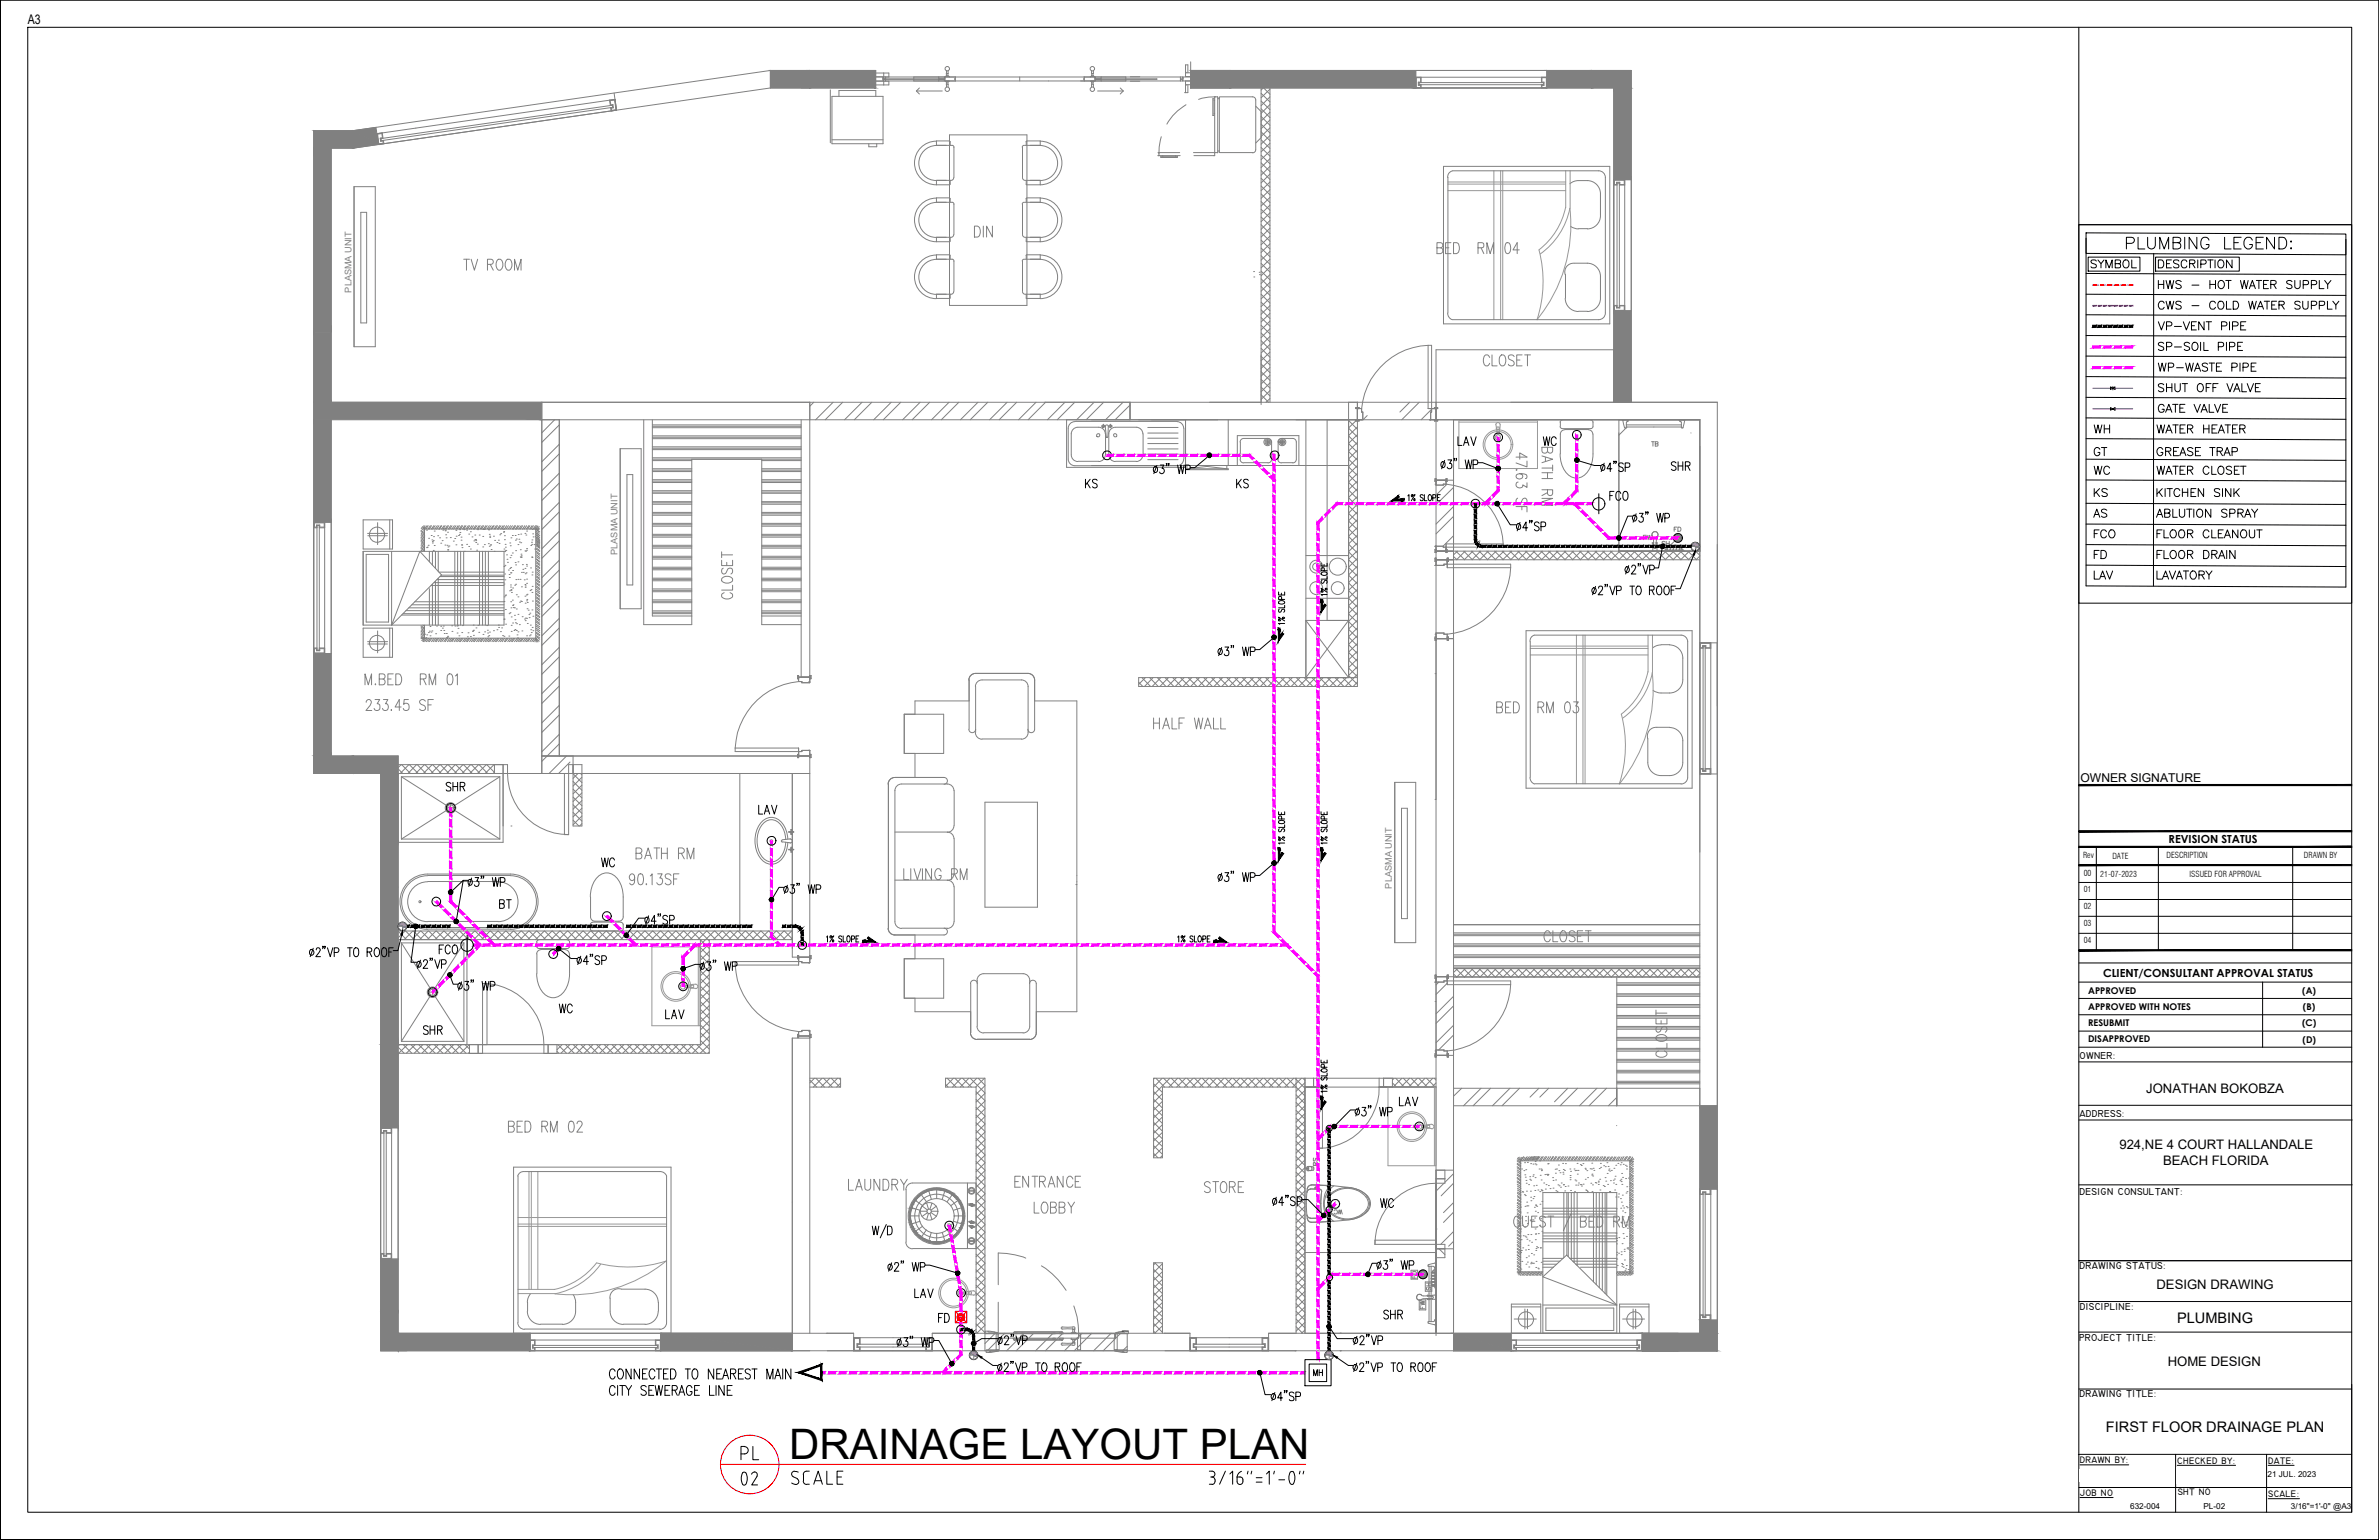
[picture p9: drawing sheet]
<svg xmlns="http://www.w3.org/2000/svg" width="432mm" height="279mm" viewBox="0 0 432 279" stroke-linecap="round" stroke-linejoin="round" font-family="sans-serif">
<defs><g id="words">
<text font-size="7.6" x="143.2" y="264.7">DRAINAGE LAYOUT PLAN</text>
<g font-size="2.6">
<text x="395.1" y="240.1">PLUMBING</text>
<text x="382.2" y="259.8">FIRST FLOOR DRAINAGE PLAN</text>
</g>
<g font-size="2.4">
<text x="5" y="4.4">A3</text>
<text x="389.6" y="198.3">JONATHAN BOKOBZA</text>
<text x="384.7" y="208.4">924,NE 4 COURT HALLANDALE</text>
<text x="392.6" y="211.3">BEACH FLORIDA</text>
<text x="391.4" y="233.9">DESIGN DRAWING</text>
<text x="393.4" y="247.8">HOME DESIGN</text>
</g>
<text font-size="2.2" x="377.6" y="141.9">OWNER SIGNATURE</text>
<g font-size="2">
<text x="393.6" y="152.9">REVISION STATUS</text>
<text x="381.7" y="177.2">CLIENT/CONSULTANT APPROVAL STATUS</text>
</g>
<g font-size="1.8">
<text x="377.4" y="192.1">OWNER:</text>
<text x="377.4" y="202.6">ADDRESS:</text>
<text x="377.4" y="216.8">DESIGN CONSULTANT:</text>
<text x="377.4" y="230.3">DRAWING STATUS:</text>
<text x="377.5" y="237.6">DISCIPLINE:</text>
<text x="377.4" y="243.3">PROJECT TITLE:</text>
<text x="377.4" y="253.5">DRAWING TITLE:</text>
</g>
<g font-size="1.7" fill="#808080">
<text x="63.8" y="53.1" transform="rotate(-90 63.8 53.1)">PLASMA UNIT</text>
<text x="112.1" y="100.7" transform="rotate(-90 112.1 100.7)">PLASMA UNIT</text>
<text x="252.6" y="161.2" transform="rotate(-90 252.6 161.2)">PLASMA UNIT</text>
</g>
<g font-size="1.7">
<text x="379" y="183.2">APPROVED WITH NOTES</text>
<text x="379" y="180.3">APPROVED</text>
<text x="417.9" y="180.3">(A)</text>
<text x="418" y="183.2">(B)</text>
<text x="379" y="186.1">RESUBMIT</text>
<text x="379" y="189.1">DISAPPROVED</text>
<text x="417.8" y="186.2">(C)</text>
<text x="417.9" y="189.1">(D)</text>
<text x="377.5" y="265.5">DRAWN BY:</text>
<text x="395.2" y="265.6">CHECKED BY:</text>
<text x="411.7" y="265.6">DATE:</text>
<text x="377.5" y="271.4">JOB NO</text>
<text x="395.3" y="271.3">SHT NO</text>
<text x="411.7" y="271.6">SCALE:</text>
</g>
<g font-size="1.5">
<text x="378.1" y="155.7">Rev</text>
<text x="383.4" y="155.8">DATE</text>
<text x="393.2" y="155.6">DESCRIPTION</text>
<text x="418.2" y="155.7">DRAWN BY</text>
<text x="378.2" y="161.9">01</text>
<text x="378.2" y="158.9">00</text>
<text x="381.2" y="159.1">21-07-2023</text>
<text x="397.4" y="159.1">ISSUED FOR APPROVAL</text>
<text x="378.2" y="165">02</text>
<text x="378.2" y="168">03</text>
<text x="378.2" y="171.1">04</text>
<text x="377.4" y="268">A.S</text>
<text x="395" y="268">S.A</text>
<text x="411.6" y="267.9">21 JUL. 2023</text>
<text x="386.6" y="273.8">632-004</text>
<text x="399.9" y="273.8">PL-02</text>
<text x="415.8" y="273.8">3/16&quot;=1'-0&quot; @A3</text>
</g>
</g></defs>
<!-- layer: NEW LAYER -->
<g fill="none" stroke="#808080" stroke-width=".18">
<path d="M151 17.5h9.3v8.6h-9.3zM152.3 17.5v-1.1h6.7v1.1M158.9 12.8v3.2M215.3 19a9.4 9.4 0 0 0-3.5 3.5M216.1 12.8v3.2M220.1 17.9h.2v3.1h-.2zM220.3 18.2h.2M220.5 17.6v10M220.5 17.6h-.1M220.5 17.6h.5M220.6 17.6h-1.2l-1.8 .4M221 17.6h.1"/>
<path d="M221 17.9h.3M221 17.6v10M221.3 17.7v9.9M221.4 17.6l-.1 .1M221.4 17.6h6M227.4 17.6l.4 .3 .1 .2M227.9 18.1v9.1l-.3 .5h-.2M227.9 19.3l1 .9M228.9 16v57M230.5 16v57M151 25.4h9.3M157.7 26.1v.5h1.4v-.5"/>
<path d="M210.4 27.7v.5h3.8M210.4 28.2h.1M210.4 27.7h.1M210.4 27.7h3.7M210.7 28.4h3v.2h-3zM210.8 24.8l-.4 1.9v1.2M211 28.2v.2M213.4 28.2v.2M216.6 27.7h3.8l.1 .5M216.7 28.2h3.8M220.3 20.6h.2M220.4 27.7h.1"/>
<path d="M220.5 28.2h.1M220.5 27.7h.5M221 27.4h.3M221 27.7h.1M221.3 27.6l.1 .1h6M228.9 25l-1 1M98.3 73h48.7M198.1 76.2h48.3v-3.2h-1.6v49.9l-7.8-10.3h7.8l-7.8 10.3v-46.7M215.2 76.2v8.3M222.9 76.2v8.3M232.6 79.5a.66 .66 0 0 0-.7 .7M232.6 79.5h2a.66 .66 0 0 1 .7 .7v3.1a.66 .66 0 0 1-.7 .7"/>
<path d="M240.9 76.2v36.4M259.8 74.1h1.1M260.6 76.2h47.9v78.4M283.2 77.4v.2l.4 .2M283.2 76.6v.7M283.2 78.7v3.6M283.2 78.8a.86 .86 0 0 1 .8-.9l4.3 .1a.78 .78 0 0 1 .8 .8M283.6 76.2l-.4 .2v.2M283.6 77.8h5.2M288.7 76.2l.4 .2v.9M289.1 78.7v3.7a4.4 4.4 0 0 1-2.3 4.3 2.67 2.67 0 0 1-3.1-1.9l-.5-1.6v-.8M289.1 77.4l-.2 .3-.2 .1"/>
<path d="M293.8 76.2v23.8M198.1 84.5h46.7M215.2 85h7.7v.2h-7.7zM215.4 84.5v.5l3.7-.4 3.6 .4v-.5M224.6 84.5v-5.5h11.2v5.5M225.1 80.2a.66 .66 0 0 1 .6-.7h4.5a.66 .66 0 0 1 .6 .7v3.1a.66 .66 0 0 1-.7 .7M225.1 83.3a.66 .66 0 0 0 .6 .7M225.1 80.2v3.1M225.8 83.9h4.4M231.9 83.3a.66 .66 0 0 0 .7 .7M232 80.2v3.1M232.6 83.9h2.1"/>
<path d="M262.5 99.3v.9M263.8 100h44.7M237 108.5h7.8M237 100.8h7.8M260.6 101.6h47.9M262.7 101.3v1.1M144.9 136.4v1.1M175.9 123.4a1.21 1.21 0 0 1 1.2-1.2h9.5a1.21 1.21 0 0 1 1.2 1.2v8.9M175.9 132.3a.61 .61 0 0 0 .6 .6 .61 .61 0 0 0 .6-.6M175.9 123.4v8.9M178.2 123.4a1.14 1.14 0 0 0-1.1 1.1l-.1 8.4a1.21 1.21 0 0 0 1.2 1.2M178.3 123.4h7.1a1.21 1.21 0 0 1 1.2 1.1v8.4a1.21 1.21 0 0 1-1.2 1.2"/>
<path d="M178.3 134.1h7.1M186.6 132.3a.61 .61 0 0 0 .6 .6 .61 .61 0 0 0 .6-.6M246.4 122.9h-39.7v1.6h39.7M64.1 140.3h.1M143.8 140.3v31.8M161.2 142.2v26.2M162.4 141.1a1.21 1.21 0 0 0-1.2 1.2M162.4 151h9.6M162.4 159.7h9.6M162.4 141.1h9M163.6 142.2a1.21 1.21 0 0 0-1.2 1.2v23.8M163.7 142.2h8.3"/>
<path d="M171.3 141.1a.61 .61 0 0 1 .7 .6 .61 .61 0 0 1-.7 .6M171.9 159.7a1.21 1.21 0 0 1 1.2 1.2M171.9 151a1.21 1.21 0 0 1 1.2 1.2M171.9 142.2a1.21 1.21 0 0 1 1.2 1.2M173.1 158.5a1.21 1.21 0 0 1-1.2 1.2M173.1 149.8a1.21 1.21 0 0 1-1.2 1.2M173.2 143.4v6.4M173.2 152.1v6.4M97.4 171.7l.1 .2 .3 .2h5.2M97.4 176.6a4.4 4.4 0 0 0 2.4 4.3 2.67 2.67 0 0 0 3.1-1.8l.4-1.6 .1-.9M97.5 170.9v.8M97.5 173.1v3.5"/>
<path d="M97.8 170.5l-.2 .1-.2 .3M97.8 170.5h5.2M98.2 172.3a.78 .78 0 0 0-.8 .8M98.2 172.3h4.4M102.6 172.3a.78 .78 0 0 1 .7 .8M103 170.5l.3 .2 .1 .2M103.4 170.9v.8M103.4 173.1v3.5M103.4 171.7l-.2 .3-.2 .1M107.1 162.8a4.4 4.4 0 0 1 2.4-4.3 2.67 2.67 0 0 1 3.1 1.8l.5 1.6v.9M107.1 168.5l.1 .2 .3 .2M107.2 162.7v3.6a.78 .78 0 0 0 .8 .8"/>
<path d="M107.2 167.7v.8M107.5 167.3l-.2 .1-.2 .3M107.6 167.3h5.1M112.7 167.3l.4 .2v.2M113.1 168.5l-.2 .4h-.2h-5.1M113.1 162.7v3.6a.78 .78 0 0 1-.8 .8h-4.3M113.1 167.7v.8M144.9 173.4v1.1M161.2 168.4a1.21 1.21 0 0 0 1.2 1.2M162.4 169.6h9M162.4 167.2a1.21 1.21 0 0 0 1.2 1.2M163.7 168.4h8.3"/>
<path d="M171.3 168.4a.61 .61 0 0 1 .7 .6 .61 .61 0 0 1-.7 .6M173.1 167.2a1.21 1.21 0 0 1-1.2 1.2M173.2 160.9v6.3M176.1 178.5a.61 .61 0 0 1 .7-.7 .61 .61 0 0 1 .6 .7M176.2 178.4v9M177.4 177.8v8.4M185.7 176.7a1.21 1.21 0 0 1 1.2 1.2M185.7 176.7h-7.2a1.21 1.21 0 0 0-1.2 1.2M186.9 178.5a.61 .61 0 0 1 .6-.7 .61 .61 0 0 1 .6 .7M186.9 177.8v8.4M188.1 178.4v9M262.7 176.9v1.1"/>
<path d="M143.8 188.3v53.6M147 195.6h5.6v1.6h-5.6M176.1 187.4a1.21 1.21 0 0 0 1.3 1.2M177.3 186.2a1.21 1.21 0 0 0 1.2 1.2M177.4 188.6h9.5M178.6 187.4h7.1M186.9 186.2a1.21 1.21 0 0 1-1.2 1.2M188.1 187.4a1.21 1.21 0 0 1-1.2 1.2M235.2 195.6h-25.8v14.5h1.6v-12.9h24.2M236.9 197.2h3.1M250.3 197.2h10.3M251.1 195.6h9.5"/>
<path d="M236.9 227.2h23.7M256.1 230.5h1.2v1.6h-1.2zM257.6 235.8h1.2v1.9h-1.2zM257.6 231.2h.2h-.2M257.6 231.2l.2 .5M257.8 231.7l.4 .1M257.8 231.7l.1-.1-.1 .1M257.8 230.8l-.1 .4M258.2 230.6l.1 .1zM258.3 231.7v.1M258.3 230.6l-.5 .2M258.3 231.7v.2"/>
<path d="M258.3 230.6l.4 .2M258.3 230.6h.1M258.6 231.6l.1 .1M258.6 230.8v.1l.1-.1M258.7 231.6l-.5 .2M258.7 230.8l.2 .4M258.7 232.6h1.2v1.7h-1.2zM258.7 230.8h-.1M258.8 231.2l-.1 .4-.1-.1M258.9 231.2h-.2h.2M259.9 233.1h.6M259.9 232.6h.6"/>
<path d="M259.9 232h.6M259.9 231.4h.6M259.9 230.9h.6M260 232.5h.1M260 232h.1M260 231.4h.1M260 230.9h.1M260 233.1h.1M260.5 230.8v2.3l-.6 .1M260.5 232.6h-.6M260.5 232l-.6 .1M260.5 231.5h-.6"/>
<path d="M260.5 230.9l-.6 .1M261.2 226.6l1.1 1M143.8 245.1h.1M177.2 241.9v-44.7h-5.6v-1.6h7.2v46.3M179.3 241.5l1.8 .3v.1M179.4 241.6h.1M179.4 241.6l-.6-.1v.5h2.3l-.1-.1M179.5 241.6l1.5 .2M180.8 245.2h-1.1l-.1 .1M180.8 242h.3v.8h.3v2.1h-.6zM181.2 245.1l.1-.2h-2.3v.5l.6-.1M181.2 245l-.5 .2"/>
<path d="M181.2 242h14.6v.8h-14.6zM181.3 245v.1l-1.8 .3M184 241.7l.1-.1 .1 .1M184 243.1l.1 .1 .1-.1M184.1 241.7l-.2 .3h.7l-.1-.2M184.2 243.2h8.6M184.2 241.6h8.6M184.2 241.7l.1 .2M184.3 241.8h8.3M184.6 242.9v-.1h-.7l.2 .3M184.6 242.9l-.1 .1M185.4 242.9l.2 .1"/>
<path d="M185.6 241.9h.1M185.6 241.9l-.1-.1-.2 .2 5.9-.1M185.7 242.9l-.1 .1M185.8 242.8l-.1 .1h5.5M185.8 242.8h-.5l.1 .1M191.1 242.8l.1 .1M191.1 242.8h.5l-.1 .1M191.2 242.9l.1 .1M191.2 241.9l-.1 .1M191.2 242.9h.1M191.2 241.9h.1M191.3 241.9l.1-.1 .2 .2h-.5"/>
<path d="M191.3 241.9h-.1M191.5 242.9l-.2 .1M192.3 242.9l.1 .1M192.3 242.9v-.1h.7l-.2 .4-.2-.2M192.4 241.8l-.1 .1M192.6 243h-8.3l-.1 .1M192.8 240.8h1.9M192.8 240.8l-.2 .1 .2 .2M192.8 243.7l-.2 .2 .2 .1M192.9 241.7l.1 .3-.7-.1M192.9 241.7l-.1-.1-.2 .3M194.4 242.9l.1 .1"/>
<path d="M194.4 241.9v.1M194.4 242.8v.1M194.5 241.8l-.1 .1M194.5 243h.7M194.5 241.8h.7M194.7 241.1h-1.9M194.7 244.1h.1M194.7 241.2v.5M194.7 243.1v.5M194.7 244h-1.9M194.7 241.7v.1M194.7 243h.4"/>
<path d="M194.7 243.7h.1M194.7 240.7l.4 .1v.1v.2h-.4M194.7 243.7h.4v.2v.1l-.4 .1M195.1 243.6l-2.3 .1M195.1 241v.2h-.4v-.1M195.1 241.7v.1M195.1 243.6v.1M195.1 241.2v.5h-.4M195.1 243.1v.5M195.2 241.8l.1 .1M195.3 242.9l-.1 .1M195.4 241.9v.1"/>
<path d="M195.4 242.8v.1M195.8 242h.3v2.9h-.5v-2.1h.2zM196.1 242h6.3v.8h-6.3zM202.3 245v.1l1.7 .3M202.3 245l.1 .1M202.4 245l-.1-.1h2.3v.5l-.6-.1M202.4 245l.4 .1M202.4 242.8v-.8v.8M202.4 242h.4v2.9h-.6v-2.1h.2zM202.7 245.1l.1 .1M202.8 245.2h1l.1 .1M204.1 241.6l-1.5 .2"/>
<path d="M204.2 241.6l.6-.1v.5h-2.3l.1-.1M204.2 241.6h-.1M204.3 241.5l-1.8 .3 .1 .1M209.4 241.9v-12.8h1.6v12.8M243.4 245.1h.1"/>
<circle cx="230.1" cy="80.2" r=".44"/>
<circle cx="230.1" cy="80.2" r=".66"/>
<circle cx="230.1" cy="80.2" r=".28"/>
<circle cx="230.1" cy="80.2" r=".11"/>
<circle cx="232.7" cy="80.2" r=".11"/>
<circle cx="232.7" cy="80.2" r=".28"/>
<circle cx="232.7" cy="80.2" r=".66"/>
<circle cx="232.7" cy="80.2" r=".44"/>
<circle cx="238.9" cy="106.7" r="1.16"/>
<circle cx="238.9" cy="102.8" r="1.16"/>
<circle cx="238.9" cy="102.8" r=".66"/>
<circle cx="242.8" cy="102.8" r="1.55"/>
<circle cx="242.8" cy="106.7" r="1.16"/>
<circle cx="257.7" cy="231.2" r=".06"/>
<circle cx="257.9" cy="230.8" r=".08"/>
<circle cx="257.9" cy="231.1" r=".06"/>
<circle cx="257.9" cy="231.4" r=".06"/>
<circle cx="258" cy="231.2" r=".06"/>
<circle cx="258.1" cy="231" r=".06"/>
<circle cx="258.1" cy="231.4" r=".06"/>
<circle cx="258.1" cy="231.6" r=".06"/>
<circle cx="258.1" cy="230.9" r=".06"/>
<circle cx="258.3" cy="231.2" r=".78"/>
<circle cx="258.3" cy="231.5" r=".06"/>
<circle cx="258.3" cy="231" r=".06"/>
<circle cx="258.3" cy="230.7" r=".06"/>
<circle cx="258.3" cy="231.2" r=".06"/>
<circle cx="258.4" cy="230.9" r=".06"/>
<circle cx="258.4" cy="231.6" r=".06"/>
<circle cx="258.4" cy="231.4" r=".06"/>
<circle cx="258.4" cy="231" r=".06"/>
<circle cx="258.5" cy="231.2" r=".06"/>
<circle cx="258.6" cy="231.4" r=".06"/>
<circle cx="258.6" cy="231.1" r=".06"/>
<circle cx="258.8" cy="231.2" r=".06"/>
</g>
<!-- layer: WALL -->
<g fill="#808080" stroke="#808080" stroke-width=".18">
<path d="M263.8 241.9h10.5v3.2z"/>
<path d="M298.1 245.1h6.4z"/>
<path d="M298.1 245.1h13.6z"/>
<path d="M64.1 23.7l4.1-.6 .1 .6z"/>
<path d="M64.1 23.7h4.2l.4 2.5z"/>
<path d="M216.1 12.8v3.2z"/>
<path d="M119.9 241.9h23.9z"/>
<path d="M119.9 241.9h23.9v3.2z"/>
<path d="M308.5 200.6l3.2 15.1v-15.1zM308.5 200.6l3.2 15.1h-3.2z"/>
<path d="M308.5 239.5l3.2 2.4v-2.4zM308.5 239.5l3.2 2.4h-3.2z"/>
<path d="M263.8 245.1h10.5zM263.8 241.9l10.5 3.2h-10.5z"/>
<path d="M298.1 241.9l6.4 3.2v-3.2zM298.1 241.9l6.4 3.2h-6.4zM298.1 245.1h6.4z"/>
<path d="M308.5 239.5l3.2 2.4v-2.4zM308.5 239.5l3.2 2.4h-3.2z"/>
<path d="M298.1 241.9l13.6 3.2v-3.2zM298.1 241.9l13.6 3.2h-13.6zM298.1 245.1h13.6z"/>
<path d="M56.9 73l41.4 3.2v-3.2zM56.9 73l41.4 3.2h-41.4z"/>
<path d="M56.9 76.2l3.2 18.5v-18.5zM56.9 76.2l3.2 18.5h-3.2z"/>
<path d="M56.9 118.6l3.2 18.6v-18.6zM56.9 118.6l3.2 18.6h-3.2z"/>
<path d="M69.1 228.4l3.2 9.6v-9.6zM69.1 228.4l3.2 9.6h-3.2z"/>
<path d="M69.1 189.5l3.2 1.6v-1.6zM69.1 189.5l3.2 1.6h-3.2z"/>
<path d="M69.1 191.1l3.2 13.5v-13.5zM69.1 191.1l3.2 13.5h-3.2z"/>
<path d="M56.9 137.2l7.2 3.1v-3.1zM56.9 137.2l7.2 3.1h-7.2z"/>
<path d="M292.9 16l3.2 16.6v-16.6zM292.9 16l3.2 16.6h-3.2z"/>
<path d="M292.9 56.4l3.2 16.6v-16.6zM292.9 56.4l3.2 16.6h-3.2z"/>
<path d="M288.9 12.8l7.2 3.2v-3.2zM288.9 12.8l7.2 3.2h-7.2z"/>
<path d="M56.9 23.7l7.2 3.2v-3.2zM56.9 23.7l7.2 3.2h-7.2z"/>
<path d="M64.1 23.7v2.5h4.6zM64.1 26.2h4.6l-4.6 .7z"/>
<path d="M56.9 26.9l3.2 33.3v-33.3zM56.9 26.9l3.2 33.3h-3.2z"/>
<path d="M56.9 60.3l3.2 12.7v-12.7zM56.9 60.3l3.2 12.7h-3.2z"/>
<path d="M139.8 12.8l7.2 3.2v-3.2zM139.8 12.8l7.2 3.2h-7.2z"/>
<path d="M280.8 12.8l8.1 3.2v-3.2zM280.8 12.8l8.1 3.2h-8.1z"/>
<path d="M223.3 12.8l33.7 3.2v-3.2zM223.3 12.8l33.7 3.2h-33.7z"/>
<path d="M147 12.8l11.9 3.2v-3.2zM147 12.8l11.9 3.2h-11.9z"/>
<path d="M72.3 241.9l23.9 3.2v-3.2zM72.3 241.9l23.9 3.2h-23.9z"/>
<path d="M119.9 245.1h23.9zM119.9 241.9l23.9 3.2h-23.9z"/>
<path d="M69.1 140.3l3.2 12.5v-12.5zM69.1 140.3l3.2 12.5h-3.2z"/>
<path d="M69.1 152.8l3.2 36.7v-36.7zM69.1 152.8l3.2 36.7h-3.2z"/>
<path d="M69.1 238l3.2 7.1v-7.1zM69.1 238l3.2 7.1h-3.2z"/>
<path d="M216.1 12.8l7.2 3.2v-3.2zM216.1 12.8l7.2 3.2h-7.2z"/>
<path d="M64.1 137.2l8.2 3.1v-3.1zM64.1 137.2l8.2 3.1h-8.2z"/>
</g>
<!-- layer: NEW walls -->
<g fill="none" stroke="#808080" stroke-width=".18">
<path d="M111.5 16.9l.4 3.1M139.8 12.8h7.2v3.2h-7.2zM216.1 11.2v4.8h7.2v-3.2h-7.2M228.9 19.7l1.6 1.6M228.9 18.3l1.6 1.6M228.9 16.9l1.6 1.6M229.3 16l-.4 .3M229.4 16l1.1 1.1M230.5 16.2l-1.6 1.5M230.5 17.6l-1.6 1.6M230.5 19l-1.6 1.6M288.9 12.8h7.2v3.2h-7.2z"/>
<path d="M56.9 23.7h7.2v3.2h-7.2zM228.9 39.4l1.6 1.5M228.9 38l1.6 1.5M228.9 36.6l1.6 1.5M228.9 35.2l1.6 1.5M228.9 33.7l1.6 1.6M228.9 32.3l1.6 1.7M228.9 30.9l1.6 1.7M228.9 29.5l1.6 1.6M228.9 28.2l1.6 1.5M228.9 26.8l1.6 1.5M228.9 25.4l1.6 1.5"/>
<path d="M228.9 23.9l1.6 1.6M228.9 22.5l1.6 1.6M228.9 21.1l1.6 1.6M230.5 20.4l-1.6 1.6M230.5 21.8l-1.6 1.6M230.5 23.2l-1.6 1.6M230.5 24.6l-1.6 1.6M230.5 26l-1.6 1.6M230.5 27.4l-1.6 1.6M230.5 28.8l-1.6 1.6M230.5 30.2l-1.6 1.6M230.5 31.6l-1.6 1.6"/>
<path d="M230.5 33l-1.6 1.6M230.5 34.4l-1.6 1.6M230.5 35.8l-1.6 1.6M230.5 37.2l-1.6 1.6M230.5 38.6l-1.6 1.6M227.7 49.3h.1M227.8 50.2h.1M228.7 49.4h.1M228.8 49.8h.1M228.9 59l1.6 1.6M228.9 57.6l1.6 1.6M228.9 56.2l1.6 1.6"/>
<path d="M228.9 54.8l1.6 1.6M228.9 53.4l1.6 1.6M228.9 52l1.6 1.6M228.9 50.6l1.6 1.6M228.9 49.2l1.6 1.6M228.9 47.8l1.6 1.6M228.9 46.4l1.6 1.6M228.9 45l1.6 1.6M228.9 43.6l1.6 1.6M228.9 42.2l1.6 1.6M228.9 40.8l1.6 1.6M230.5 40l-1.6 1.6"/>
<path d="M230.5 41.4l-1.6 1.6M230.5 42.8l-1.6 1.6M230.5 44.2l-1.6 1.6M230.5 45.6l-1.6 1.6M230.5 47l-1.6 1.6M230.5 48.4l-1.6 1.6M230.5 49.8l-1.6 1.6M230.5 51.2l-1.6 1.6M230.5 52.7l-1.6 1.5M230.5 54.1l-1.6 1.5M230.5 55.5l-1.6 1.5M230.5 56.9l-1.6 1.5"/>
<path d="M230.5 58.3l-1.6 1.6M230.5 59.6l-1.6 1.7M98.3 76.2h210.2v124.4M100.7 76.2l-2.4 2.3M101.5 77.1l-3.2 3.2M101.5 76.2v61M118.4 77.6h27M118.4 79.6h27M118.4 77.3h27M118.4 79.3h27M118.4 77.1h27M118.4 79.1h27"/>
<path d="M147 73v3.2M147.7 73l-.7 .7M151.2 73l-3.2 3.2M153 73l-3.2 3.2M156.5 73l-3.2 3.2M158.2 73l-3.1 3.2M161.8 73l-3.2 3.2M163.5 73l-3.2 3.2M167 73l-3.2 3.2M168.7 73l-3.1 3.2M172.3 73l-3.2 3.2M174 73l-3.1 3.2"/>
<path d="M177.5 73l-3.2 3.2M179.3 73l-3.2 3.2M182.8 73l-3.2 3.2M184.5 73l-3.1 3.2M188 73l-3.1 3.2M189.8 73l-3.2 3.2M193.3 73l-3.2 3.2M193.6 76.2v8.6h21.6v-8.6M194.4 78.7v3.8M194.4 78.7a1.21 1.21 0 0 1 1.2-1.2h3.8a1.21 1.21 0 0 1 1.2 1.2M195.1 73l-3.2 3.2M195.1 76.5a1.21 1.21 0 0 0-1.2 1.2v5.6"/>
<path d="M195.1 76.5h18.6M198.6 73l-3.2 3.2M199.9 77.3h.7M200.3 77v.6M200.3 73l-3.2 3.2M200.6 77.4l.2 1.8M200.6 77.4a.28 .28 0 0 1 .3-.3 .28 .28 0 0 1 .3 .3M200.7 78.7v3.8M200.7 79.3l.2 .1M200.9 79.4h.1M201 79.3l-.1 .1M201.2 77.4l-.1 1.8"/>
<path d="M201.2 77.3h.7M201.3 78.7v3.8M201.3 78.7a1.21 1.21 0 0 1 1.2-1.2h3.7a1.21 1.21 0 0 1 1.2 1.2M201.5 77v.6M203.8 73l-3.1 3.2M205.1 73.5l-2.7 2.7M205.1 73v3.2M207.5 78.7v3.8M208.3 79.5h5.5M208.3 77.6h5.5M208.3 78.6h5.5M213.6 76.5a1.21 1.21 0 0 1 1.2 1.2"/>
<path d="M214.9 77.7v5.6M228.9 71.6l1.4 1.4M228.9 70.2l1.6 1.6M228.9 68.8l1.6 1.6M228.9 67.4l1.6 1.6M228.9 66l1.6 1.6M228.9 64.6l1.6 1.6M228.9 63.2l1.6 1.6M228.9 61.8l1.6 1.6M228.9 60.4l1.6 1.6M228.9 64.3v9.1M230.5 61l-1.6 1.7"/>
<path d="M230.5 62.5l-1.6 1.6M230.5 63.9l-1.6 1.5M230.5 65.3l-1.6 1.5M230.5 66.7l-1.6 1.5M230.5 68.1l-1.6 1.6M230.5 69.5l-1.6 1.6M230.5 70.9l-1.6 1.6M230.5 72.3l-.7 .7M244.8 77.7l1.6 1.6M244.8 76.3l1.6 1.6M244.8 79.1l1.6 1.6M244.9 76.2h-.1"/>
<path d="M246.1 76.2h.1M246.1 76.4l-1.3 1.2M246.3 76.4l.1 .1M246.4 77.5l-1.6 1.5M246.4 78.9l-1.6 1.5M246.4 73v3.2M248.2 75.4l-.8 .8M255.9 73l-1.8 1.8M257.6 73l-3.2 3.2M259.8 74.3l-1.9 1.9M263.8 76.2v168.9h-120v-56.8h3.2v53.6M292.9 73v-9.5h-32.3v178.8"/>
<path d="M101.5 80.6l-3.2 3.2M101.5 85.9l-3.2 3.1M101.5 91.1l-3.2 3.2M101.5 96.4l-3.2 3.2M101.5 82.3l-3.2 3.2M101.5 87.6l-3.2 3.2M101.5 92.9l-3.2 3.2M101.5 98.1l-3.2 3.2M118.4 81.6h27M118.4 83.6h7.2M118.4 85.6h7.2M118.4 87.5h7.2"/>
<path d="M118.4 89.5h7.2M118.4 91.5h7.2M118.4 93.5h7.2M118.4 95.5h7.2M118.4 97.5h7.2M118.4 99.4h7.2M118.4 81.3h27M118.4 83.3h27M118.4 85.3h7.2M118.4 87.3h7.2M118.4 89.3h7.2M118.4 91.2h7.2"/>
<path d="M118.4 93.2h7.2M118.4 95.2h7.2M118.4 97.2h7.2M118.4 99.2h7.2M118.4 81.1h27M118.4 83.1h27M118.4 85h7.2M118.4 87h7.2M118.4 89h7.2M118.4 91h7.2M118.4 93h7.2M118.4 95h7.2"/>
<path d="M118.4 96.9h7.2M118.4 98.9h7.2M138.3 83.6h7.1M138.3 85.6h7.1M138.3 87.5h7.1M138.3 89.5h7.1M138.3 91.5h7.1M138.3 93.5h7.1M138.3 95.5h7.1M138.3 97.5h7.1M138.3 99.4h7.1M138.3 85.3h7.1"/>
<path d="M138.3 87.3h7.1M138.3 89.3h7.1M138.3 91.2h7.1M138.3 93.2h7.1M138.3 95.2h7.1M138.3 97.2h7.1M138.3 99.2h7.1M138.3 85h7.1M138.3 87h7.1M138.3 89h7.1M138.3 91h7.1M138.3 93h7.1"/>
<path d="M138.3 95h7.1M138.3 96.9h7.1M138.3 98.9h7.1M193.9 83.3a1.21 1.21 0 0 0 1.2 1.2M194.4 82.5a1.21 1.21 0 0 0 1.2 1.2M195.1 84.5h18.6M195.7 83.7h3.7M200.6 82.5a1.21 1.21 0 0 1-1.2 1.2M201.3 82.5a1.21 1.21 0 0 0 1.2 1.2M202.5 83.7h3.7M207.4 82.5a1.21 1.21 0 0 1-1.2 1.2M208.3 80.5h5.5"/>
<path d="M208.3 83.4h5.5M208.3 81.4h5.5M208.3 82.4h5.5M214.8 83.3a1.21 1.21 0 0 1-1.2 1.2M244.8 98.7l1.6 1.6M244.8 97.3l1.6 1.6M244.8 95.9l1.6 1.6M244.8 94.5l1.6 1.6M244.8 91.7l1.6 1.6M244.8 90.3l1.6 1.6M244.8 88.9l1.6 1.6M244.8 87.5l1.6 1.6"/>
<path d="M244.8 86.1l1.6 1.6M244.8 84.7l1.6 1.6M244.8 83.3l1.6 1.6M244.8 81.9l1.6 1.6M244.8 80.5l1.6 1.6M246.4 80.3l-1.6 1.5M246.4 81.7l-1.6 1.6M246.4 83.1l-1.6 1.6M246.4 84.5l-1.6 1.6M246.4 85.9l-1.6 1.6M246.4 87.3l-1.6 1.6M246.4 88.7l-1.6 1.6"/>
<path d="M246.4 90.1l-1.6 1.6M246.4 91.5l-1.6 1.6 1.6 1.6M246.4 92.9l-1.6 1.6M246.4 94.3l-1.6 1.6M246.4 95.7l-1.6 1.6M246.4 97.1l-1.6 1.6M246.4 98.5l-1.6 1.6M246.4 99.9l-1.6 1.6M260.6 100h3.2M260.6 87.1h3.2M262.6 87.8l-2 2M263.8 91.9l-3.2 3.2"/>
<path d="M263.8 97.2l-1.9 1.9M263.8 88.4l-3.2 3.2M263.8 93.7l-3.2 3.2M264.2 100l1.7 1.6M264.5 100l-.7 .7M265.7 100l1.6 1.6M265.9 100l-1.5 1.6M267.1 100l1.5 1.6M267.3 100l-1.5 1.6M268.5 100l1.5 1.6M268.7 100l-1.5 1.6M269.9 100l1.6 1.6"/>
<path d="M270.1 100l-1.5 1.6M271.3 100l1.6 1.6M271.6 100l-1.6 1.6M272.7 100l1.6 1.6M273 100l-1.6 1.6M274.1 100l1.6 1.6M274.4 100l-1.6 1.6M275.5 100l1.6 1.6M275.8 100l-1.6 1.6M276.9 100l1.6 1.6M277.2 100l-1.6 1.6M278.3 100l1.6 1.6"/>
<path d="M278.6 100l-1.6 1.6M279.7 100l1.6 1.6M280 100l-1.6 1.6M281.1 100l1.6 1.6M281.4 100l-1.6 1.6M282.5 100l1.6 1.6M282.8 100l-1.6 1.6M283.9 100l1.6 1.6M284.2 100l-1.6 1.6M285.3 100l1.6 1.6M285.6 100l-1.6 1.6M286.7 100l1.6 1.6"/>
<path d="M287 100l-1.6 1.6M288.1 100l1.6 1.6M288.4 100l-1.6 1.6M289.5 100l1.6 1.6M289.8 100l-1.6 1.6M290.9 100l1.6 1.6M291.2 100l-1.6 1.6M292.3 100l1.6 1.6M292.6 100l-1.6 1.6M293.8 100l1.5 1.6M293.8 100h14.7M294 100l-1.6 1.6"/>
<path d="M295.1 100l1.6 1.6M295.4 100l-1.6 1.6M296.5 100l1.6 1.6M296.8 100l-1.6 1.6M297.9 100l1.6 1.6M298.2 100l-1.6 1.6M299.3 100l1.6 1.6M299.6 100l-1.6 1.6M300.7 100l1.6 1.6M301 100l-1.6 1.6M302.1 100l1.6 1.6M302.4 100l-1.6 1.6"/>
<path d="M303.6 100l1.5 1.6M303.8 100l-1.6 1.6M305 100l1.5 1.6M305.2 100l-1.5 1.6M306.4 100l1.5 1.6M306.6 100l-1.5 1.6M307.8 100l.7 .8M308 100l-1.5 1.6M101.5 101.6l-3.2 3.2M101.5 106.9l-3.2 3.2M101.5 112.2l-3.2 3.2M101.5 117.4l-3.2 3.2"/>
<path d="M101.5 103.4l-3.2 3.2M101.5 108.7l-3.2 3.1M101.5 113.9l-3.2 3.2M101.5 119.2l-3.2 3.1M118.4 101.4h7.2M118.4 103.4h7.2M118.4 105.4h7.2M118.4 107.4h7.2M118.4 109.3h7.2M118.4 111.3h7.2M118.4 101.2h7.2M118.4 103.2h7.2"/>
<path d="M118.4 105.1h7.2M118.4 107.1h7.2M118.4 109.1h7.2M118.4 111.1h7.2M118.4 100.9h7.2M118.4 102.9h7.2M118.4 104.9h7.2M118.4 106.8h7.2M118.4 108.8h7.2M118.4 110.8h7.2M138.3 101.4h7.1M138.3 103.4h7.1"/>
<path d="M138.3 105.4h7.1M138.3 107.4h7.1M138.3 109.3h7.1M138.3 111.3h7.1M138.3 101.2h7.1M138.3 103.2h7.1M138.3 105.1h7.1M138.3 107.1h7.1M138.3 109.1h7.1M138.3 111.1h7.1M138.3 100.9h7.1M138.3 102.9h7.1"/>
<path d="M138.3 104.9h7.1M138.3 106.8h7.1M138.3 108.8h7.1M138.3 110.8h7.1M244.8 119.8l1.6 1.6M244.8 118.4l1.6 1.6M244.8 117l1.6 1.6M244.8 115.6l1.6 1.6M244.8 114.2l1.6 1.5M244.8 112.8l1.6 1.5M244.8 111.4l1.6 1.5M244.8 109.9l1.6 1.6"/>
<path d="M244.8 108.5l1.6 1.7M244.8 107.1l1.6 1.7M244.8 104.4l1.6 1.5M244.8 103l1.6 1.5M244.8 101.6l1.6 1.5M244.8 100.1l1.6 1.6M246.4 101.3l-1.6 1.6M246.4 102.7l-1.6 1.6M246.4 104.1l-1.6 1.6 1.6 1.7M246.4 105.5l-1.6 1.6M246.4 106.9l-1.6 1.6M246.4 108.3l-1.6 1.6"/>
<path d="M246.4 109.7l-1.6 1.6M246.4 111.1l-1.6 1.6M246.4 112.5l-1.6 1.6M246.4 113.9l-1.6 1.6M246.4 115.3l-1.6 1.6M246.4 116.8l-1.6 1.5M246.4 118.2l-1.6 1.5M246.4 119.5l-1.6 1.6M260.6 115.9h.1M260.6 115.9h3.2M260.6 101.6h3.2M263.8 101l.7 .6"/>
<path d="M308.5 100.9l-.7 .7M56.9 137.2h7.2v3.1h-7.2zM72.3 139.5l.8 .8M72.8 138.7l-.5 .6M72.9 138.7l1.6 1.6M74.2 138.7l-1.6 1.6M74.3 138.7l1.6 1.6M75.6 138.7l-1.6 1.6M75.7 138.7l1.6 1.6M77 138.7l-1.6 1.6M77.1 138.7l1.6 1.6M78.4 138.7l-1.6 1.6"/>
<path d="M78.5 138.7l1.6 1.6M79.8 138.7l-1.6 1.6M79.9 138.7l1.6 1.6M81.2 138.7l-1.5 1.6M81.3 138.7l1.6 1.6M82.6 138.7l-1.5 1.6M82.7 138.7l1.6 1.6M84 138.7l-1.5 1.6M84.1 138.7l1.6 1.6M85.4 138.7l-1.5 1.6M85.6 138.7l1.5 1.6M86.9 138.7l-1.6 1.6"/>
<path d="M87 138.7l1.5 1.6M88.3 138.7l-1.6 1.6M88.3 138.7l1.4 1.4M89.7 138.7l-1.6 1.6M98.3 137.2h48.7v36.5h-3.2v-33.4M101.5 135l-3.2 3.1M101.5 122.7l-3.2 3.2M101.5 128l-3.2 3.1M101.5 133.2l-3.2 3.2M101.5 124.5l-3.2 3.1M101.5 129.7l-3.2 3.2M102.8 137.2l-3.1 3.1"/>
<path d="M103.5 138.3l-2.1 2M104 137.2v3.1M206.7 123.8l.7 .7M207.3 122.9l1.5 1.6M207.9 122.9l-1.2 1.3M208.7 122.9l1.5 1.6M209.3 122.9l-1.6 1.6M210.1 122.9l1.5 1.6M210.7 122.9l-1.6 1.6M211.5 122.9l1.6 1.6M212.1 122.9l-1.6 1.6M212.9 122.9l1.6 1.6"/>
<path d="M213.5 122.9l-1.6 1.6M214.2 122.9l1.7 1.6M214.9 122.9l-1.6 1.6M215.6 122.9l1.7 1.6M216.3 122.9l-1.6 1.6M217.1 122.9l1.6 1.6M217.7 122.9l-1.6 1.6M218.5 122.9l1.5 1.6M219.1 122.9l-1.5 1.6M219.9 122.9l1.5 1.6M220.5 122.9l-1.6 1.6M221.3 122.9l1.6 1.6"/>
<path d="M221.9 122.9l-1.6 1.6M222.7 122.9l1.6 1.6M223.4 122.9l-1.7 1.6M224.1 122.9l1.6 1.6M224.7 122.9l-1.6 1.6M225.5 122.9l1.6 1.6M226.1 122.9l-1.6 1.6M226.9 122.9l1.6 1.6M227.5 122.9l-1.6 1.6M228.3 122.9l1.6 1.6M228.9 122.9l-1.5 1.6M229.7 122.9l1.6 1.6"/>
<path d="M230.3 122.9l-1.5 1.6M231.1 122.9l1.6 1.6M231.7 122.9l-1.5 1.6M232.5 122.9l1.6 1.6M233.2 122.9l-1.6 1.6M233.9 122.9l1.6 1.6M234.6 122.9l-1.6 1.6M235.3 122.9l1.6 1.6M236 122.9l-1.6 1.6M236.7 122.9l1.6 1.6M237.4 122.9l-1.6 1.6M238.1 122.9l1.6 1.6"/>
<path d="M238.8 122.9l-1.6 1.6M239.5 122.9l1.6 1.6M240.2 122.9l-1.6 1.6M240.9 122.9l1.6 1.6M241.6 122.9l-1.6 1.6M242.3 122.9l1.6 1.6M243 122.9l-1.6 1.6M243.7 122.9l1.6 1.6M244.4 122.9l-1.6 1.6M244.8 122.6l1.6 1.6M244.8 121.2l1.6 1.6M246.4 120.9l-1.6 1.7"/>
<path d="M246.4 122.3l-2.2 2.2M246.4 123.7l-.8 .8M260.6 122.2h.1M89.7 140.1l-.2 .2M91.3 140.3v9.6M92.9 149.9h.1M104 148.8l1.1 1.1M104 147.4l1.6 1.6M104 146l1.6 1.6M104 144.6l1.6 1.6M104 143.2l1.6 1.6M104 141.8l1.6 1.6"/>
<path d="M104 140.4l1.6 1.6M104.9 140.3l-.9 .9M105.4 140.3l.2 .3M105.6 141l-1.6 1.6M105.6 142.5l-1.6 1.5M105.6 143.8l-1.6 1.6M105.6 145.2l-1.6 1.6M105.6 146.6l-1.6 1.6M105.6 148l-1.6 1.6M105.6 149.4l-.4 .5M147 140.3h-48.7v-67.3h213.4v127.6h-47.9M260.6 145h.1"/>
<path d="M72.3 161h.1M72.3 168.9v1.6M72.3 170.3l.1 .2M72.3 169l1.5 1.5M73.5 168.9l-1.2 1.2M73.6 168.9l1.6 1.6M74.9 168.9l-1.5 1.6M75 168.9l1.6 1.6M76.3 168.9l-1.5 1.6M76.4 168.9l1.6 1.6M77.7 168.9l-1.5 1.6M77.8 168.9l1.6 1.6"/>
<path d="M79.1 168.9l-1.5 1.6M79.2 168.9l1.6 1.6M80.6 168.9l-1.6 1.6M80.6 168.9l1.6 1.6M82 168.9l-1.7 1.6M82 168.9l1.6 1.6M83.4 168.9l-1.7 1.6M83.4 168.9l1.6 1.6M84.8 168.9l-1.6 1.6M84.8 168.9l1.6 1.6M86.1 168.9l-1.5 1.6M86.2 168.9l1.6 1.6"/>
<path d="M87.5 168.9l-1.5 1.6M87.6 168.9l1.6 1.6M88.9 168.9l-1.5 1.6M89 168.9l1.6 1.6M90.4 168.9l-1.6 1.6M90.4 168.9l1.6 1.6M91.8 168.9l-1.6 1.6M91.9 168.9l1.5 1.6M93.2 168.9l-1.6 1.6M93.3 168.9l1.5 1.6M94.6 168.9l-1.6 1.6M94.7 168.9l1.5 1.6"/>
<path d="M96 168.9l-1.6 1.6M96.1 168.9l1.6 1.6M97.4 168.9l-1.6 1.6M97.5 168.9l1.6 1.6M98.8 168.9l-1.6 1.6M98.8 168.9l1.7 1.6M100.2 168.9l-1.6 1.6M100.2 168.9l1.7 1.6M101.6 168.9l-1.6 1.6M101.7 168.9l1.6 1.6M103 168.9l-1.6 1.6M103.1 168.9l1.5 1.6"/>
<path d="M104.4 168.9l-1.6 1.6M104.5 168.9l1.5 1.6M105.8 168.9l-1.6 1.6M105.9 168.9l1.6 1.6M107.2 168.9l-1.6 1.6M107.3 168.9l1.6 1.6M108.6 168.9l-1.6 1.6M108.7 168.9l1.6 1.6M110 168.9l-1.6 1.6M110.1 168.9l1.6 1.6M111.4 168.9l-1.6 1.6M111.5 168.9l1.6 1.6"/>
<path d="M112.8 168.9l-1.6 1.6M112.9 168.9l1.6 1.6M114.2 168.9l-1.6 1.6M114.3 168.9l1.6 1.6M115.6 168.9l-1.6 1.6M115.7 168.9l1.6 1.6M117 168.9l-1.6 1.6M117.1 168.9l1.6 1.6M118.4 168.9l-1.6 1.6M118.5 168.9l1.6 1.6M119.8 168.9l-1.6 1.6M119.9 168.9l1.6 1.6"/>
<path d="M121.2 168.9l-1.6 1.6M121.3 168.9l1.6 1.6M122.6 168.9l-1.6 1.6M122.7 168.9l1.6 1.6M124 168.9l-1.5 1.6M124.1 168.9l1.6 1.6M125.4 168.9l-1.5 1.6M125.5 168.9l3.2 3.2M126.8 168.9l-1.5 1.6M126.9 168.9l1.8 1.8M127.1 178.9l1.6 1.6M127.1 177.5l1.6 1.6"/>
<path d="M127.1 176.1l1.6 1.6M127.1 174.7l1.6 1.6M127.1 173.3l1.6 1.6M127.1 171.9l1.6 1.6M128.3 168.9l-1.6 1.6M128.3 168.9l1.6 1.6M128.7 171.2l-1.6 1.6M128.7 172.6l-1.6 1.6M128.7 174l-1.6 1.6M128.7 175.4l-1.6 1.6M128.7 176.8l-1.6 1.6M128.7 178.2l-1.6 1.6"/>
<path d="M128.7 179.7l-1.6 1.5M129.7 168.9l-2.6 2.5M129.8 168.9l1.5 1.6M131.1 168.9l-1.6 1.6M131.1 168.9l1.6 1.6M132.5 168.9l-1.6 1.6M132.5 168.9l1.6 1.6M133.9 168.9l-1.6 1.6M133.9 168.9l1.6 1.6M135.3 168.9l-1.6 1.6M135.3 168.9l1.6 1.6M136.7 168.9l-1.6 1.6"/>
<path d="M136.7 168.9l1.6 1.6M138.1 168.9l-1.6 1.6M138.1 168.9l1.6 1.6M139.5 168.9l-1.6 1.6M139.6 168.9l1.5 1.6M140.9 168.9l-1.6 1.6M141 168.9l1.5 1.6M142.3 168.9l-1.6 1.6M142.4 168.9l1.4 1.4M143.7 168.9l-1.6 1.6M143.8 168.9v.1M143.8 170.2l-.3 .3"/>
<path d="M147 173.6h.2M260.6 177.2h47.9M261.2 178.2l-.6 .5M262.7 178.4l-2.1 2M263.8 176.7l.6 .6M263.8 167.8h44.7M263.8 169.8h44.7M263.8 171.7h44.7M263.8 173.7h44.7M263.8 175.7h44.7M263.8 169.5h44.7M263.8 171.5h44.7"/>
<path d="M263.8 173.5h44.7M263.8 175.5h44.7M263.8 169.2h44.7M263.8 171.2h44.7M263.8 173.2h44.7M263.8 175.2h44.7M264.2 175.7l1.6 1.6M264.6 175.7l-.8 .7M265.6 175.7l1.6 1.6 1.6-1.6M266 175.7l-1.6 1.6M267 175.7l1.6 1.6 1.6-1.6M267.4 175.7l-1.6 1.6"/>
<path d="M268.4 175.7l1.6 1.6M269.8 175.7l1.6 1.6M271.2 175.7l1.6 1.6M271.6 175.7l-1.6 1.6M272.7 175.7l1.5 1.6M273 175.7l-1.6 1.6M274.1 175.7l1.5 1.6M274.4 175.7l-1.6 1.6M275.5 175.7l1.5 1.6 1.6-1.6M275.8 175.7l-1.6 1.6M276.9 175.7l1.6 1.6M277.2 175.7l-1.6 1.6"/>
<path d="M278.3 175.7l1.6 1.6M279.7 175.7l1.5 1.6 1.6-1.6M280 175.7l-1.6 1.6M281.1 175.7l1.6 1.6M281.4 175.7l-1.6 1.6M282.5 175.7l1.6 1.6M283.9 175.7l1.6 1.6M284.2 175.7l-1.6 1.6M285.3 175.7l1.6 1.6 1.5-1.6M285.6 175.7l-1.6 1.6M286.7 175.7l1.6 1.6M287 175.7l-1.6 1.6"/>
<path d="M288.1 175.7l1.6 1.6M289.5 175.7l1.6 1.6M289.8 175.7l-1.6 1.6M290.9 175.7l1.6 1.6M291.2 175.7l-1.6 1.6M292.3 175.7l1.5 1.6 1.6-1.6M292.7 175.7l-1.7 1.6M293.5 178.8h15M293.5 178.6h15M293.5 178.3h15M293.7 175.7l1.6 1.6M294 175.7l-1.6 1.6"/>
<path d="M295.1 175.7l1.6 1.6 1.5-1.6M296.5 175.7l1.6 1.6M296.8 175.7l-1.6 1.6M297.9 175.7l1.6 1.6M299.3 175.7l1.6 1.6M299.6 175.7l-1.5 1.6M300.7 175.7l1.6 1.6M301 175.7l-1.5 1.6M302.1 175.7l1.6 1.6M302.5 175.7l-1.6 1.6M303.5 175.7l1.6 1.6 1.6-1.6M303.9 175.7l-1.6 1.6"/>
<path d="M304.9 175.7l1.6 1.6 1.6-1.6M305.3 175.7l-1.6 1.6M306.3 175.7l1.6 1.6M307.7 175.7l.8 .8M308.5 176.7l-.6 .6M69.1 189.5h3.2v15.1h-3.2zM72.3 190l1.1 1.1M72.5 189.5l-.2 .3M73.2 189.5l1.6 1.6M74 189.5l-1.7 1.6M74.6 189.5l1.6 1.6M75.4 189.5l-1.7 1.6"/>
<path d="M76 189.5l1.6 1.6M76.8 189.5l-1.6 1.6M77.4 189.5l1.6 1.6M78.1 189.5l-1.5 1.6M78.8 189.5l1.6 1.6M79.5 189.5l-1.5 1.6M80.2 189.5l1.6 1.6M80.9 189.5l-1.5 1.6M81.6 189.5l1.6 1.6M82.3 189.5l-1.5 1.6M83 189.5l1.6 1.6M83.8 189.5l-1.6 1.6"/>
<path d="M84.4 189.5l.8 .8M85.2 189.5l-1.6 1.6M85.2 190.9l-.2 .2M101.1 190.8l.3 .3M101.3 189.5l1.5 1.6M102 189.5l-.9 1M102.7 189.5l1.5 1.6M103.4 189.5l-1.6 1.6M104.1 189.5l1.6 1.6M104.8 189.5l-1.6 1.6M105.5 189.5l1.6 1.6M106.2 189.5l-1.6 1.6"/>
<path d="M106.8 189.5l1.7 1.6M107.6 189.5l-1.6 1.6M108.3 189.5l1.6 1.6M109 189.5l-1.6 1.6M109.7 189.5l1.6 1.6M110.4 189.5l-1.6 1.6M111.1 189.5l1.5 1.6M111.8 189.5l-1.6 1.6M112.5 189.5l1.5 1.6M113.2 189.5l-1.6 1.6M113.9 189.5l1.6 1.6M114.6 189.5l-1.6 1.6"/>
<path d="M115.3 189.5l1.6 1.6M116 189.5l-1.5 1.6M116.7 189.5l1.6 1.6M117.4 189.5l-1.5 1.6M118.1 189.5l1.6 1.6M118.8 189.5l-1.5 1.6M119.5 189.5l1.6 1.6M120.3 189.5l-1.6 1.6M120.9 189.5l1.6 1.6M121.7 189.5l-1.6 1.6M122.3 189.5l1.6 1.6M123.1 189.5l-1.6 1.6"/>
<path d="M123.7 189.5l1.6 1.6M124.5 189.5l-1.6 1.6M125.1 189.5l1.6 1.6M125.9 189.5l-1.6 1.6M126.5 189.5l1.6 1.6M127.1 188.8l1.6 1.5M127.1 187.4l1.6 1.5M127.1 186l1.6 1.5M127.1 184.5l1.6 1.6M127.1 183.1l1.6 1.6M127.1 181.7l1.6 1.6M127.1 180.3l1.6 1.6"/>
<path d="M128.7 181.1l-1.6 1.5M128.7 182.5l-1.6 1.5M128.7 183.9l-1.6 1.5M128.7 185.3l-1.6 1.6M128.7 186.6l-1.6 1.7M128.7 188l-3 3.1M128.7 189.5l-1.6 1.6M128.7 190.9l-.2 .2M147 196l1.3 1.2M147.8 195.6l-.8 .9M148.1 195.6l1.5 1.6M149.2 195.6l-1.6 1.6"/>
<path d="M149.5 195.6l1.5 1.6M150.6 195.6l-1.6 1.6M150.9 195.6l1.5 1.6M152 195.6l-1.6 1.6M152.3 195.6l.3 .3M152.6 196.5l-.8 .7M171.6 196.7l.5 .5M171.7 195.6l-.1 .1M171.9 195.6l1.6 1.6M173.1 195.6l-1.5 1.5M173.3 195.6l1.6 1.6M174.5 195.6l-1.6 1.6"/>
<path d="M174.7 195.6l1.6 1.6M175.9 195.6l-1.6 1.6M176.1 195.6l2.7 2.7M177.2 199.5l1.6 1.6M177.2 198.1l1.6 1.6M177.3 195.6l-1.6 1.6M177.5 195.6l1.3 1.3M178.7 195.6l-1.6 1.6M178.8 197l-1.6 1.5M178.8 198.4l-1.6 1.5M178.8 199.8l-1.6 1.5M209.4 199.4l1.6 1.6"/>
<path d="M209.4 198l1.6 1.6M209.4 196.6l1.6 1.6M209.6 195.6l-.2 .2M209.8 195.6l1.6 1.6M210.9 195.6l-1.5 1.6M211 198.4l-1.6 1.6M211 199.8l-1.6 1.6M211.2 195.6l1.6 1.6M212.3 195.6l-2.9 3M212.6 195.6l1.6 1.6M213.7 195.6l-1.5 1.6M214 195.6l1.6 1.6"/>
<path d="M215.2 195.6l-1.6 1.6M215.4 195.6l1.6 1.6M216.6 195.6l-1.6 1.6M216.8 195.6l1.6 1.6M218 195.6l-1.6 1.6M218.2 195.6l1.6 1.6M219.4 195.6l-1.6 1.6M219.6 195.6l1.6 1.6M220.8 195.6l-1.6 1.6M221 195.6l1.6 1.6M222.2 195.6l-1.6 1.6M222.4 195.6l1.6 1.6"/>
<path d="M223.6 195.6l-1.6 1.6M223.8 195.6l1.6 1.6M225 195.6l-1.6 1.6M225.3 195.6l1.5 1.6M226.4 195.6l-1.6 1.6M226.7 195.6l1.5 1.6M227.8 195.6l-1.6 1.6M228 195.6l1.6 1.6M229.2 195.6l-1.6 1.6M229.4 195.6l1.7 1.6M230.6 195.6l-1.6 1.6M230.8 195.6l1.7 1.6"/>
<path d="M232 195.6l-1.6 1.6M232.2 195.6l1.6 1.6M233.4 195.6l-1.6 1.6M233.6 195.6l3.3 3.2M234.8 195.6l-1.6 1.6M235.1 195.6l1.8 1.8M235.2 198.6l1.7 1.6M236.2 195.6l-1.6 1.6M236.5 195.6l.4 .4M236.9 196.4l-1.7 1.6M236.9 197.8l-1.7 1.6M236.9 199.2l-1.7 1.6"/>
<path d="M252.7 196.5l.8 .7M253 195.6l-.3 .4M253.3 195.6l1.6 1.6M254.5 195.6l-1.6 1.6M254.7 195.6l1.6 1.6M255.9 195.6l-1.6 1.6M256.1 195.6l1.6 1.6M257.3 195.6l-1.6 1.6M257.5 195.6l1.6 1.6M258.7 195.6l-1.6 1.6M258.9 195.6l1.6 1.6M260.1 195.6l-1.6 1.6"/>
<path d="M260.3 195.6l.3 .4M260.6 196.5l-.7 .7M260.6 191.5h3.2M263.8 197.4h44.7M263.8 180.8l-3.2 3.1M263.8 186l-3.2 3.2M263.8 182.5l-3.2 3.2M263.8 187.8l-2.7 2.7M265.3 197.4l-1.5 1.5M268.8 197.4l-3.2 3.2M270.6 197.4l-3.2 3.2M274.1 197.4l-3.2 3.2"/>
<path d="M275.8 197.4l-3.2 3.2M279.3 197.4l-1.6 1.7M281.1 197.4l-1.6 1.7M284.6 197.4l-2.4 2.5M286.3 197.4l-3.1 3.2M289.9 197.4l-3.2 3.2M291.6 197.4l-3.2 3.2M293.4 199.1l-1.5 1.5M293.4 197.4v3.2M293.5 180.8h15M293.5 182.8h15M293.5 184.7h15"/>
<path d="M293.5 186.7h15M293.5 188.7h15M293.5 190.7h15M293.5 192.7h15M293.5 194.6h15M293.5 196.6h15M293.5 180.5h15M293.5 182.5h15M293.5 184.5h15M293.5 186.5h15M293.5 188.5h15M293.5 190.5h15"/>
<path d="M293.5 192.4h15M293.5 194.4h15M293.5 196.4h15M293.5 180.3h15M293.5 182.2h15M293.5 184.2h15M293.5 186.2h15M293.5 188.2h15M293.5 190.2h15M293.5 192.2h15M293.5 194.2h15M293.5 196.2h15"/>
<path d="M293.5 197.4v3.2M164.5 215.8v9.5M165.5 219.1l1.5 .5M165.6 214.6a1.21 1.21 0 0 0-1.2 1.2M165.7 214.6h11.5v11.9h-11.5M166.2 217.8l1.3 .9M167.1 219.8h1.2M167.2 216.7l.9 1.3M167.4 218.8l1 .7M168.2 218.3l.3 1.1M168.6 216.1l.4 1.5M169.1 219.8h1.2"/>
<path d="M169.2 218.3l-.4 1.1M170 218.8l-1 .7M170 215.8v1.6M171.5 216.1l-.5 1.5M172.8 216.7l-.9 1.3M173.9 217.8l-1.3 .9M174.5 219.1l-1.4 .5M175.6 214.6v11.9M176.7 215.9v.2M176.8 215.9h-.8l-.1 .1 .1 .1h.8M177.2 219.1l1.6 1.6M177.2 217.7l1.6 1.6"/>
<path d="M177.2 216.3l1.6 1.6M177.2 214.9l1.6 1.6M177.2 213.5l1.6 1.6M177.2 212.1l1.6 1.6M177.2 210.7l1.6 1.6M177.2 209.3l1.6 1.6M177.2 207.9l1.6 1.6M177.2 206.5l1.6 1.6M177.2 205.1l1.6 1.6M177.2 203.7l1.6 1.6M177.2 202.3l1.6 1.6M177.2 200.9l1.6 1.6"/>
<path d="M178.8 201.2l-1.6 1.6M178.8 202.6l-1.6 1.6M178.8 204l-1.6 1.6M178.8 205.4l-1.6 1.6M178.8 206.8l-1.6 1.6M178.8 208.2l-1.6 1.6M178.8 209.6l-1.6 1.6M178.8 211l-1.6 1.6M178.8 212.4l-1.6 1.6M178.8 213.8l-1.6 1.6M178.8 215.2l-1.6 1.6M178.8 216.6l-1.6 1.6"/>
<path d="M178.8 218l-1.6 1.6M178.8 219.4l-1.6 1.6M209.4 209.3l.8 .8M209.4 207.9l1.6 1.5M209.4 206.5l1.6 1.5M209.4 205.1l1.6 1.5M209.4 203.6l1.6 1.6M209.4 202.2l1.6 1.6M209.4 200.8l1.6 1.6M211 201.3l-1.6 1.5M211 202.6l-1.6 1.6M211 204l-1.6 1.6"/>
<path d="M211 205.4l-1.6 1.6M211 206.8l-1.6 1.6M211 208.2l-1.6 1.6M211 209.6l-.4 .5M235.2 219.7l1.7 1.6M235.2 218.3l1.7 1.6M235.2 216.9l1.7 1.6M235.2 215.5l1.7 1.6M235.2 214.1l1.7 1.5M235.2 212.7l1.7 1.5M235.2 211.3l1.7 1.6M235.2 209.8l1.7 1.7"/>
<path d="M235.2 208.4l1.7 1.7M235.2 207.1l1.7 1.6M235.2 205.7l1.7 1.6M235.2 204.3l1.7 1.5M235.2 202.9l1.7 1.5M235.2 201.5l1.7 1.5M235.2 200l1.7 1.6M236.9 200.6l-1.7 1.6M236.9 202l-1.7 1.6M236.9 203.4l-1.7 1.6M236.9 204.8l-1.7 1.6M236.9 206.2l-1.7 1.6"/>
<path d="M236.9 207.6l-1.7 1.6M236.9 209l-1.7 1.6M236.9 210.4l-1.7 1.6M236.9 211.8l-1.7 1.6M236.9 213.2l-1.7 1.6M236.9 214.6l-1.7 1.6M236.9 216.1l-1.7 1.5M236.9 217.5l-1.7 1.5M236.9 218.9l-1.7 1.5M260.6 212.3h3.2M262.1 214.7l-1.5 1.4M263.8 212.9l-1.5 1.6"/>
<path d="M263.8 218.2l-1.8 1.8M263.8 214.7l-2.2 2.3M263.8 219.9l-1.8 1.9M293.4 204.2h.1M164.4 225.4a1.21 1.21 0 0 0 1.2 1.2M165.3 220.6h1.5M167 221.6l-1.5 .4M167.5 222.5l-1.3 .9M168.1 223.1l-.9 1.4M168.4 220l-1 .7M168.5 220.1l-.3 1.2M168.8 220.1l.4 1.2"/>
<path d="M169 220l1 .7M169 223.6l-.4 1.5M170 223.8v1.5M171 223.6l.5 1.5M171.9 223.1l.9 1.4M172.6 222.5l1.3 .9M173.1 221.6l1.4 .4M173.2 220.6h1.6M176.7 225v.3M176.8 225h-.8l-.1 .1 .1 .2h.8M177.2 238.8l1.6 1.6M177.2 237.4l1.6 1.6"/>
<path d="M177.2 236l1.6 1.6M177.2 234.6l1.6 1.5M177.2 233.2l1.6 1.5M177.2 231.8l1.6 1.5M177.2 230.4l1.6 1.5M177.2 228.9l1.6 1.6M177.2 227.5l1.6 1.7M177.2 226.1l1.6 1.7M177.2 224.7l1.6 1.7M177.2 223.4l1.6 1.5M177.2 222l1.6 1.5M177.2 220.6l1.6 1.5"/>
<path d="M178.8 230.6l-1.6 1.6M178.8 233.4l-1.6 1.6M178.8 220.8l-1.6 1.6M178.8 222.2l-1.6 1.6M178.8 223.6l-1.6 1.6M178.8 225l-1.6 1.6M178.8 226.4l-1.6 1.6M178.8 227.8l-1.6 1.6M178.8 229.2l-1.6 1.6M178.8 232l-1.6 1.6M178.8 234.9l-1.6 1.5M178.8 236.3l-1.6 1.5"/>
<path d="M178.8 237.7l-1.6 1.5M178.8 239.1l-1.6 1.5M209.4 238.7l1.6 1.6M209.4 237.3l1.6 1.6M209.4 235.9l1.6 1.6M209.4 234.5l1.6 1.6M209.4 233.1l1.6 1.6M209.4 231.7l1.6 1.6M209.4 230.3l1.6 1.6M209.6 229.1l1.4 1.4M209.8 229.1l-.4 .4M211 229.3l-1.6 1.6"/>
<path d="M211 236.3l-1.6 1.6M211 237.7l-1.6 1.6M211 239.1l-1.6 1.6M211 230.7l-1.6 1.6M211 232.1l-1.6 1.6M211 233.5l-1.6 1.6M211 234.9l-1.6 1.6M235.2 239.3l1.7 1.6M235.2 237.9l1.7 1.6M235.2 236.5l1.7 1.6M235.2 235.1l1.7 1.6M235.2 233.7l1.7 1.6"/>
<path d="M235.2 232.3l1.7 1.6M235.2 230.9l1.7 1.6M235.2 229.5l1.7 1.6M235.2 228.1l1.7 1.6M235.2 226.7l1.7 1.6M235.2 225.3l1.7 1.6M235.2 223.9l1.7 1.6M235.2 222.5l1.7 1.6M235.2 221.1l1.7 1.6M236.9 220.3l-1.7 1.6M236.9 221.7l-1.7 1.6M236.9 223.1l-1.7 1.6"/>
<path d="M236.9 224.5l-1.7 1.6M236.9 225.9l-1.7 1.6M236.9 227.3l-1.7 1.6M236.9 228.7l-1.7 1.6M236.9 230.1l-1.7 1.6M236.9 231.5l-1.7 1.6M236.9 232.9l-1.7 1.6M236.9 234.3l-1.7 1.6M236.9 235.7l-1.7 1.6M236.9 237.1l-1.7 1.6M236.9 238.5l-1.7 1.6M236.9 239.9l-1.7 1.6"/>
<path d="M260.6 226.6h3.2M260.8 223l-.2 .1M263.8 223.4l-2.3 2.4M263.8 225.2l-.9 .9M69.1 245.1h4.8M143.8 241.9h11.1v3.2M169.2 245.1v-3.2h46.8v3.2M177.2 241.6l.3 .3M177.2 240.2l1.6 1.6M178.8 240.5l-1.5 1.4M178.8 241.9h-.1M178.8 241.9v3.2"/>
<path d="M180.6 241.9l-1.8 1.9M182.4 241.9l-3.2 3.2M185.9 241.9l-3.2 3.2M187.6 241.9l-3.2 3.2M191.1 241.9l-3.1 3.2M192.9 241.9l-3.2 3.2M196.4 241.9l-3.2 3.2M198.2 241.9l-3.2 3.2M201.7 241.9l-3.2 3.2M203.4 241.9l-3.2 3.2M204.6 241.9v3.2M204.6 244.3l-.8 .8"/>
<path d="M209.4 241.5l.4 .4M209.4 240.1l1.6 1.6M211 240.5l-1.4 1.4M235.2 240.7l1.2 1.2M236.9 241.3l-.7 .6M243.4 241.9h.1M243.4 245.1h.1M263.8 241.9h-33.5v3.2"/>
<circle cx="199.3" cy="79" r=".3"/>
<circle cx="200.3" cy="77.3" r=".23"/>
<circle cx="201.5" cy="77.3" r=".23"/>
<circle cx="202.4" cy="79" r=".3"/>
<circle cx="168.6" cy="219.8" r="1.59"/>
<circle cx="168.6" cy="219.8" r=".4"/>
<circle cx="176.3" cy="216" r=".49"/>
<circle cx="176.3" cy="216" r=".61"/>
<circle cx="176.3" cy="218.6" r=".19"/>
<circle cx="176.3" cy="218.6" r=".11"/>
<circle cx="170" cy="220.6" r="5.1"/>
<circle cx="170" cy="220.6" r="5"/>
<circle cx="170" cy="220.6" r="4.8"/>
<circle cx="170" cy="220.6" r="4"/>
<circle cx="170" cy="220.6" r="3.2"/>
<circle cx="172.3" cy="222.4" r=".32"/>
<circle cx="176.3" cy="225.1" r=".49"/>
<circle cx="176.3" cy="225.1" r=".61"/>
<circle cx="176.3" cy="222.6" r=".19"/>
<circle cx="176.3" cy="221.8" r=".19"/>
<circle cx="176.3" cy="221.8" r=".11"/>
<circle cx="176.3" cy="222.6" r=".11"/>
</g>
<!-- layer: WALL -->
<g fill="none" stroke="#808080" stroke-width=".18">
<path d="M139.8 12.8l-75.7 10.9M139.8 16l-75.7 10.9M145.4 16h13.6v-3.2h-12v3.2M150.7 16.3v9.6M216.1 12.8h72.8v3.2h-72.8M56.9 73h41.4M60.1 73v-46.1h-3.2v113.4M60.1 76.2v61M116.8 76.2v37.1h8.8v-1.5h-7.2v-35.6M147 73v49.9h-1.6v-46.7M244.8 76.2v46.7M246.4 76.2v48.3"/>
<path d="M259.7 76.2h.1M259.8 74.1h.8v2.1h-.9v-1.4h.1zM292.9 73v-57h3.2v57M260.6 99.1h.1M260.6 99.1h1.4v.2h.5v.7h-1.9zM311.7 98.8v146.3h-47.9M145.4 111.8h-7.1v1.5h7.1M260.6 102.6h.1M260.6 101.6h2.1v.8h-.6v.2h-1.5zM64.1 137.2h8.2v31.7h71.5v1.6h-71.5v19h54.8v-19M72.3 138.7h19M144.9 136.4h.6v-.3h1.5v1.1h-2.1z"/>
<path d="M147 136.1h.1M64.1 140.3h5v104.8h27.1v-3.2h-23.9M72.3 140.3h19M105.6 140.3v9.6h-1.6v-9.6h35.8M128.7 170.5v20.6h-56.4M144.9 173.7h2.1v1h-1.5v-.2h-.6zM147 174.7h.1M260.6 178.2h.1M260.6 177.2h2.1v.8h-.6v.2h-1.5zM263.8 167.8h44.7M263.8 177.3h44.7M263.8 175.7h44.7"/>
<path d="M72.3 191.1v54M260.6 181.7h.1M237.2 212.1h.1M237.2 211.9h.1M237.2 211.9v.2M237.2 211.7l.2-.1 .1 .8-.3-.1M237.2 211.7v.6M237.4 211.6v.8M237.5 211.6l.9 .1M238 211.8h.1M238.1 212.2l-.1 .1M238.1 211.7l-.6-.1v.8l.6-.1"/>
<path d="M238.1 211.8v.4M238.4 211.8h.1M238.4 212.2l-.9 .2M238.5 211.8v.4M260.6 214.8v27.1h-23.7v-46.3h-1.7v46.3M308.5 200.6v41.3h-44.5M69.1 238h3.2M119.9 241.9h23.9v3.2h-23.9z"/>
</g>
<!-- layer: cama -->
<g fill="none" stroke="#808080" stroke-width=".18">
<path d="M65.9 94.3h5.3v5.3h-5.3zM66.7 96.8h3.7M66.8 97.2h3.5M68.5 94.8v4M70.7 94.3v5.3M77.6 96.2h.1M77.6 99.4h.1M77.7 99.3h.1M77.9 98.9h.1M78 97.7h.1M78.4 97.2h.1M78.6 98h.1"/>
<path d="M78.7 98.5h.1M78.7 98.3h.1M78.8 99.9h.1M78.8 98.1h.1M78.9 97.4h.1M79 99h.1M79 96.4h.1M79.6 97.2h.1M80 97.6h.1M80.2 98.6h.1M80.4 98.1h.1M80.6 96.2h.1"/>
<path d="M80.7 96h.1M80.9 98.9h.1M81 96.3h.1M81 96.2h.1M81.1 97h.1M81.2 97.6h.1M81.3 98.9h.1M81.4 96.6h.1M81.4 99.8h.1M81.4 99.7h.1M81.5 99.2h.1M81.7 99.1h.1"/>
<path d="M81.9 97.5h.1M82.5 98.2h.1M82.7 97.7h.1M82.9 98.8h.1M82.9 96.2h.1M83 97.3h.1M83.4 97.2h.1M83.6 96.9h.1M83.6 96.1h.1M83.7 96.6h.1M83.9 97.5h.1M83.9 98h.1"/>
<path d="M83.9 98.8h.1M84 98.9h.1M84 99.4h.1M84.4 96.1h.1M84.9 98.8h.1M84.9 96.2h.1M85.3 96.9h.1M85.3 99.1h.1M85.6 96.5h.1M85.6 99.6h.1M85.9 97.4h.1M86.2 98.1h.1"/>
<path d="M86.4 97.1h.1M86.4 97.9h.1M86.5 97.9h.1M86.5 98.4h.1M86.5 98.1h.1M86.7 99.8h.1M86.8 98.7h.1M86.9 96.1h.1M87.2 97.1h.1M87.8 97.3h.1M87.8 96.1h.1M87.8 99.2h.1"/>
<path d="M88.1 98.8h.1M88.1 96.1h.1M88.8 98.6h.1M88.8 96.1h.1M88.9 96.1h.1M89 96.9h.1M89 99.1h.1M89.1 97.5h.1M89.1 97.3h.1M89.2 98.9h.1M89.2 98.8h.1M89.3 99.7h.1"/>
<path d="M89.7 97.3h.1M90 98h.1M90.4 98.4h.1M90.6 98h.1M90.8 98.6h.1M90.9 97h.1M91.1 96.8h.1M91.5 96h.1M91.6 96.6h.1M91.6 96.4h.1M91.7 99.6h.1M91.7 97.2h.1"/>
<path d="M91.7 97.9h.1M91.8 99.9h.1M91.9 98.8h.1M91.9 99.3h.1M92 99.9h.1M92.7 98.5h.1M92.8 99h.1M92.9 97.6h.1M93.2 97.2h.1M93.7 97.2h.1M93.7 98h.1M93.8 99.9h.1"/>
<path d="M93.9 97.8h.1M94.2 98.8h.1M94.2 97h.1M94.4 97.8h.1M94.4 98.3h.1M94.6 99.7h.1M94.7 98.5h.1M94.7 96.9h.1M95.5 96.8h.1M95.5 99.9h.1M95.6 100h.1M95.6 97.1h.1"/>
<path d="M95.8 99.8h.1M95.8 96.4h.1M95.8 99.5h.1M96.5 99h.1M96.6 98.4h.1M96.7 98.8h.1M96.7 98h.1M96.8 96.1h.1M96.9 96.9h.1M96.9 97.4h.1M97.1 98.8h.1M97.2 99.6h.1"/>
<path d="M65.9 114h5.3v5.3h-5.3zM66.5 100.6h4v12.3h-4zM66.7 116.4h3.7M66.8 116.8h3.5M68.5 114.5v3.9M70.7 114v5.3M71.1 100v13.4M72.9 111.6h18.6M73.2 111.3h18.3M73.7 110.8h17.8M74.2 110.3h17.3M74.8 109.7h16.7"/>
<path d="M75.3 109.2h16.2M77.3 115.1h.1M77.5 115.7h.1M77.6 115.2h.1M77.9 114.8h.1M77.9 106.8v6.6M78.1 114.5h.1M78.2 113.7h.1M78.2 115.4h.1M78.2 106.2h13.3M78.4 114.7h.1M78.5 106v7.4"/>
<path d="M78.6 114.5h.1M78.8 105.7h12.7M79 105.5v7.9M79.2 115h.1M79.3 105.2h12.2M79.4 113.6h.1M79.5 104.9v8.5M79.7 103.8h11.8M79.8 104.6h11.7M80.1 104.4h11.4M80.2 113.6h.1M80.2 114.4h.1"/>
<path d="M80.5 114h.1M80.6 113.6h.1M80.7 114.4h.1M80.8 114.9h.1M81.2 114.9h.1M81.2 115.7h.1M81.4 115.4h.1M81.4 115.6h.1M82.2 113.5h.1M82.2 114.6h.1M82.6 100v13.4M82.8 113.6h.1"/>
<path d="M83.1 100v13.4M83.1 114.9h.1M83.1 113.6h.1M83.2 113.5h.1M83.3 114h.1M83.5 115.4h.1M83.6 100v13.4M84 114.8h.1M84.1 113.5h.1M84.2 100v13.4M84.5 100h.1M85 115.5h.1"/>
<path d="M85.1 114.8h.1M85.6 115.5h.1M85.9 114.6h.1M86 114.4h.1M86.1 113.4h.1M86.1 115.3h.1M86.1 114.3h.1M86.6 113.9h.1M86.9 113.5h.1M87 100v13.4M87.1 114.7h.1M87.6 100v13.4"/>
<path d="M87.8 115.1h.1M88.1 100v13.4M88.1 114.6h.1M88.5 113.5h.1M88.6 114.3h.1M88.6 100v13.4M88.7 114.9h.1M88.7 115.5h.1M88.9 115.3h.1M89 114.7h.1M89.7 114.4h.1M89.9 100h.1"/>
<path d="M90.4 114.3h.1M90.6 113.4h.1M90.7 113.8h.1M91 114.6h.1M91.2 113.9h.1M91.4 115.3h.1M91.5 100h-25.6v13.4h25.6M91.7 102.8h.1M91.7 106h.1M91.7 109.1h.1M91.7 112.3h.1M91.7 115.4h.1"/>
<path d="M91.7 112.4h.1M91.7 108.3h.1M91.8 100.1h.1M91.8 104.1h.1M91.8 105.2h.1M91.8 102.6h.1M91.9 108.1h.1M91.9 110.6h.1M91.9 113.2h.1M91.9 107.9h.1M92.1 100.7h.1M92.2 101.5h.1"/>
<path d="M92.3 102h.1M92.5 103.4h.1M92.5 115.4h.1M92.6 104.2h.1M92.6 111.3h.1M92.6 104.8h.1M92.7 107.2h.1M92.7 103.1h.1M92.8 101.2h.1M92.8 111.2h.1M92.8 106.5h.1M92.8 103.9h.1"/>
<path d="M92.8 106.1h.1M92.9 109.2h.1M92.9 103h.1M92.9 107h.1M92.9 100.8h.1M92.9 103.9h.1M92.9 107.1h.1M92.9 110.3h.1M93 114.6h.1M93 111.9h.1M93 113.5h.1M93 107.5h.1"/>
<path d="M93.2 108.9h.1M93.2 100.3h.1M93.2 103.5h.1M93.2 106.7h.1M93.2 109.9h.1M93.2 113h.1M93.3 109.7h.1M93.3 110.2h.1M93.5 114.4h.1M93.6 111.6h.1M93.6 110.3h.1M93.6 106.2h.1"/>
<path d="M93.6 112.4h.1M93.6 114.2h.1M93.7 102.1h.1M93.7 113h.1M93.8 102.5h.1M93.8 106h.1M93.8 105.2h.1M93.9 110.5h.1M93.9 107.9h.1M93.9 114.4h.1M93.9 113.2h.1M94 115.2h.1"/>
<path d="M94.1 115.7h.1M94.2 101.9h.1M94.2 105.1h.1M94.2 108.3h.1M94.2 111.5h.1M94.2 114.6h.1M94.4 113.3h.1M94.5 109.3h.1M94.6 105.1h.1M94.6 101h.1M94.7 109.1h.1M94.7 101.1h.1"/>
<path d="M94.7 100.5h.1M94.8 101.1h.1M94.8 100.8h.1M94.8 109.1h.1M94.8 106.5h.1M94.8 103.8h.1M94.9 114.5h.1M95 111.9h.1M95 102.4h.1M95.1 103.3h.1M95.2 103.8h.1M95.3 105.2h.1"/>
<path d="M95.4 112.3h.1M95.5 106h.1M95.5 103.1h.1M95.5 108.2h.1M95.5 106.6h.1M95.5 106.3h.1M95.5 109.4h.1M95.5 112.6h.1M95.5 104.1h.1M95.5 112.1h.1M95.7 103.9h.1M95.7 102.4h.1"/>
<path d="M95.7 107.9h.1M95.8 105.1h.1M95.8 102.7h.1M95.8 105.8h.1M95.8 109h.1M95.8 112.2h.1M95.8 115.4h.1M95.8 108.8h.1M95.8 110.4h.1M95.8 107.8h.1M95.9 113.1h.1M95.9 109.3h.1"/>
<path d="M96.1 110.7h.1M96.2 111.5h.1M96.2 112.1h.1M96.3 115.4h.1M96.4 111.3h.1M96.4 107.1h.1M96.4 113.4h.1M96.4 115.2h.1M96.5 103h.1M96.5 114.3h.1M96.6 107h.1M96.6 114.8h.1"/>
<path d="M96.7 101h.1M96.7 101.1h.1M96.7 104.3h.1M96.7 107.5h.1M96.7 110.7h.1M96.8 106.4h.1M96.8 103.8h.1M96.8 113.8h.1M96.8 109.1h.1M96.9 114.4h.1M96.9 111.8h.1M276.1 219h.1"/>
<path d="M276.1 216.4h.1M276.1 211.1h.1M276.1 219.8h.1M276.4 212.1h.1M276.5 216.2h.1M276.6 216.3h.1M276.8 212.4h.1M276.9 216.7h.1M276.9 210.9h.1M276.9 213.1h.1M277 218.9h.1M277 213.6h.1"/>
<path d="M277 216.9h.1M277.1 212.2h.1M277.2 214.2h.1M277.2 214.7h.1M277.2 216.1h.1M277.3 218.1h.1M277.3 218.8h.1M277.4 210.9h.1M277.5 218.8h.1M277.6 214.9h.1M277.8 213.5h.1M277.8 214h.1"/>
<path d="M278 216.1h.1M278 217.2h.1M278 211.1h.1M278 214.1h.1M278 217.8h.1M278.4 213.4h.1M278.4 211.2h.1M278.4 217.5h.1M278.5 213.1h.1M278.6 215.1h.1M278.6 217.1h.1M278.7 219h.1"/>
<path d="M278.8 216h.1M278.8 210.7h.1M278.8 213.7h.1M278.8 211.2h.1M278.8 219.8h.1M278.9 218.6h.1M278.9 218.7h.1M279 211.3h.1M279 215.1h.1M279.1 218.9h.1M279.3 215.9h.1M279.5 212.1h.1"/>
<path d="M279.7 210.6h.1M279.7 216.2h.1M279.7 218.5h.1M279.7 213.2h.1M279.9 212.1h.1M279.9 214.1h.1M279.9 215.9h.1M280 212.4h.1M280 216h.1M280 212.3h.1M280 218h.1M280 219.8h13.5"/>
<path d="M280 219.2h13.5M280 216.4v25.5h13.5v-25.5M280.1 216h.1M280.4 214.6h.1M280.6 213.1h.1M280.7 215.7h.1M280.8 214.9h.1M280.9 213.1h.1M281.1 213.2h.1M281.1 211.2h.1M281.1 213.1h.1M281.2 211.1h.1"/>
<path d="M281.2 215.1h.1M281.5 215.6h.1M282 213.7h.1M282.1 215.6h.1M282.1 214.2h.1M282.4 212.1h.1M282.5 212.9h.1M282.5 214.1h.1M282.6 216h.1M282.7 212.1h.1M282.8 216.2h.1M283 215h.1"/>
<path d="M283 211.4h.1M283.1 212.4h.1M283.2 215.1h.1M283.3 212.8h.1M283.4 215.4h.1M283.5 214.6h.1M283.8 211.1h.1M283.8 212.7h.1M283.8 216.4v11.8M283.9 213h.1M283.9 215h.1M283.9 212.2h.1"/>
<path d="M284 214.9h.1M284.1 212.3h.1M284.2 216.1h.1M284.3 215.3h.1M284.3 211.1h.1M284.4 216.4v11.4M284.6 216.4v11.6M284.8 215.2h.1M285.1 212.1h.1M285.2 214h.1M285.2 213.7h.1M285.2 213.3h.1"/>
<path d="M285.2 216.4v12.2M285.2 216h.1M285.2 212.5h.1M285.7 216.4v12.7M285.9 212.1h.1M286 216.2h.1M286 212.4h.1M286 214.1h.1M286.2 215h.1M286.2 214.2h.1M286.3 216.4v13.2M286.3 212.3h.1"/>
<path d="M286.4 211.1h.1M286.5 213h.1M286.6 215h.1M286.6 212.3h.1M286.7 214.6h.1M287 214.9h.1M287 211.3h.1M287.1 214.9h.1M287.2 211.5h.1M287.2 215.2h.1M287.5 211.1h.1M287.5 214.8h.1"/>
<path d="M287.9 212h.1M287.9 214h.1M288 212.1h.1M288 215.9h.1M288.1 216h.1M288.2 212.4h.1M288.3 216.2h.1M288.3 213.7h.1M288.8 212h.1M288.9 214.7h.1M289.1 212.1h.1M289.1 211h.1"/>
<path d="M289.1 213.2h.1M289.1 213h.1M289.1 216.2h.1M289.2 215h.1M289.2 216.4v16.2M289.3 213.4h.1M289.3 212h.1M289.5 212.3h.1M289.7 214.5h.1M289.7 216.4v16.7M289.9 214.6h.1M290.3 214.5h.1"/>
<path d="M290.3 214.9h.1M290.3 214.3h.1M290.3 216.4v17.2M290.4 212h.1M290.5 214h.1M290.6 215.9h.1M290.7 211.1h.1M290.7 211.8h.1M290.8 216.4v17.7M291.2 215.1h.1M291.3 211.5h.1M291.3 216.4v18.3"/>
<path d="M291.4 215.3h.1M291.5 213.7h.1M291.5 211.7h.1M291.6 214.3h.1M291.6 216.4v18.5M291.8 210.9h.1M291.9 212.9h.1M292 214.9h.1M292.1 211.6h.1M292.1 212.3h.1M292.2 212.1h.1M292.3 216.2h.1"/>
<path d="M292.4 216.2h.1M292.4 212.5h.1M292.5 214.2h.1M292.7 212.3h.1M293 214.1h.1M293 214.6h.1M293.1 212h.1M293.2 213.9h.1M293.2 215.9h.1M293.3 213.4h.1M293.5 211.4h.1M293.5 214.9h.1"/>
<path d="M293.5 217.2h.1M293.5 219.3h.1M293.8 211.1h.1M293.9 217.2h.1M294 216.6h.1M294.2 214.2h.1M294.3 211.3h.1M294.3 217.5h.1M294.3 219.2h.1M294.4 214h.1M294.4 210.9h.1M294.4 214.4h.1"/>
<path d="M294.5 218.1h.1M294.5 212.9h.1M294.6 214.9h.1M294.6 216.8h.1M294.7 218.8h.1M294.7 219.7h.1M294.7 213.6h.1M294.8 211.2h.1M294.9 219.2h.1M295.2 211.4h.1M295.2 213.8h.1M295.3 216.5h.1"/>
<path d="M295.4 218.9h.1M295.4 212.1h.1M295.4 211.6h.1M295.4 215.3h.1M295.5 216.2h.1M295.5 219.1h.1M295.7 213.7h.1M274.3 236.6h5.4v5.3h-5.4zM274.3 237.1h5.4M274.8 239.3h4M276 227.1h.1M276.1 224.2h.1"/>
<path d="M276.1 220h.1M276.1 223.5h.1M276.1 221h.1M276.2 223h.1M276.2 227.2h.1M276.2 226.9h.1M276.2 230.3h.1M276.3 224.9h.1M276.3 226.9h.1M276.4 228.9h.1M276.5 222.3h.1M276.6 226.4h.1"/>
<path d="M276.6 224.2h.1M276.8 237.5v3.6M276.9 222.6h.1M277 224.3h.1M277.1 226.8h.1M277.1 221.5h.1M277.1 220.7h.1M277.2 229.4h.1M277.2 224.5h.1M277.2 228.2h.1M277.2 237.5v3.6M277.3 224.8h.1"/>
<path d="M277.4 220h.1M277.4 222h.1M277.4 229h.1M277.5 224h.1M277.5 225.9h.1M277.6 226.7h.1M277.6 227.9h.1M277.7 229.9h.1M277.7 225.1h.1M277.9 221.4h.1M278 221.5h.1M278 229.3h.1"/>
<path d="M278 224h.1M278.1 221.3h.1M278.1 229h.1M278.1 227.4h.1M278.1 221.7h.1M278.2 225.4h.1M278.3 229.2h.1M278.4 221.3h.1M278.5 229.2h.1M278.6 227.7h.1M278.7 221h.1M278.8 223h.1"/>
<path d="M278.8 224.9h.1M278.8 223.9h.1M278.9 226.9h.1M278.9 230h.1M278.9 223.9h.1M279 228.9h.1M279 226.5h.1M279.1 226.2h.1M279.1 222.6h.1M279.3 220h.1M279.3 226.4h.1M279.3 230.1h.1"/>
<path d="M279.4 223.8h.1M279.4 230.2h.1M279.7 222.3h.1M279.7 226.4h.1M279.8 226.4h.1M279.8 221.1h.1M279.9 229h.1M280 223.4h.1M280 220.3h13.5M280 224.2h13.5M280 220.8h13.5M280 225.3h13.5"/>
<path d="M280 224.7h13.5M280 223.7h13.5M280 236.8h13.5M280.6 237.3h12.3v4.1h-12.3zM284.9 228.3h8.6M285.5 228.8h8M286 229.4h7.5M286.9 229.9h6.6M293.5 221.8h.1M293.5 223.7h.1M293.5 224.6h.1M293.5 220.9h.1"/>
<path d="M293.6 225.7h.1M293.6 225.1h.1M293.6 224.7h.1M293.6 227.7h.1M293.6 227.2h.1M293.6 228.4h.1M293.7 229.6h.1M294 227.4h.1M294 221.3h.1M294 236.6h5.3v5.3h-5.3zM294 237.1h5.3M294 224.5h.1"/>
<path d="M294.4 221.7h.1M294.4 227.1h.1M294.4 227.6h.1M294.5 221.8h.1M294.5 229.2h.1M294.5 239.3h4M294.6 229.7h.1M294.6 221.9h.1M294.6 225.6h.1M294.7 229.4h.1M294.8 220.8h.1M294.8 223.8h.1"/>
<path d="M294.8 222.7h.1M294.8 229.9h.1M294.9 224.7h.1M295 226.7h.1M295 227h.1M295 228.6h.1M295.1 230.5h.1M295.1 220h.1M295.2 230.2h.1M295.3 221.7h.1M295.4 229.6h.1M295.4 224.3h.1"/>
<path d="M295.5 222.2h.1M295.5 226.4h.1M295.6 222.8h.1M295.6 226.4h.1M295.7 226.6h.1M295.7 230.3h.1M296.4 237.5v3.6M296.9 237.5v3.6"/>
<circle cx="68.4" cy="97" r="1.38"/>
<circle cx="68.4" cy="116.6" r="1.38"/>
<circle cx="277" cy="239.4" r="1.38"/>
<circle cx="296.7" cy="239.4" r="1.38"/>
</g>
<!-- layer: _Mobilje -->
<g fill="none" stroke="#808080" stroke-width=".18">
<path d="M169.9 25.6a4 4 0 0 0-3.9 4 4 4 0 0 0 3.9 3.9M169.9 35.9a4 4 0 0 0-3.9 4 4 4 0 0 0 3.9 4M170 26.4a3.2 3.2 0 0 0-3.2 3.1 3.2 3.2 0 0 0 3.1 3.2M170 36.7a3.2 3.2 0 0 0-3.2 3.2 3.2 3.2 0 0 0 3.1 3.2M170 36.7h2.9l.2 .4M172.3 25.6l.2 .1M172.3 35.9l.2 .2M172.3 25.6h-2.3v.8h2.8l.3 .2v5.6M172.3 35.9h-2.3v.8M172.3 24.5h14.1v30.9h-14.1zM172.5 32.7v.7l-.2 .1M172.5 25.7v.7"/>
<path d="M172.5 36v.7M173.1 32.2a.49 .49 0 0 1-.5 .5h-2.6v.8h2.3M173.1 37v5.5M185.6 26.7v5.5a.49 .49 0 0 0 .5 .5M185.6 37v5.6a.49 .49 0 0 0 .5 .5M185.9 26.4l-.3 .1v.2M185.9 36.7l-.3 .1v.3M186.1 32.7h2.7v.8h-2.4M186.2 33.4l.2 .1M186.3 25.7v.7M186.3 32.7v.7M186.3 36v.7"/>
<path d="M186.4 25.6l-.2 .1M186.4 35.9l-.2 .2M186.4 25.6h2.4v.8h-2.8M186.4 35.9h2.4v.8h-2.8M188.8 26.4a3.2 3.2 0 0 1 3.2 3.1 3.2 3.2 0 0 1-3.2 3.2M188.8 36.7a3.2 3.2 0 0 1 3.2 3.2 3.2 3.2 0 0 1-3.2 3.2M188.8 25.6a4 4 0 0 1 3.9 4 4 4 0 0 1-3.9 3.9M188.8 35.9a4 4 0 0 1 3.9 4 4 4 0 0 1-3.9 4M169.9 46.3a4 4 0 0 0-3.9 3.9 4 4 0 0 0 3.9 4M170 47.1a3.2 3.2 0 0 0-3.2 3.1 3.2 3.2 0 0 0 3.1 3.2M172.3 46.2l.2 .1M172.3 46.2h-2.3v.8h2.8"/>
<path d="M172.5 54.1l-.2 .1M172.5 43.1v.6l-.2 .2M172.5 46.4v.6M172.5 53.4v.6M172.8 47l.3 .1v.3M173.1 42.6a.49 .49 0 0 1-.5 .5h-2.6v.8h2.3M173.1 52.9a.49 .49 0 0 1-.5 .5h-2.6v.7h2.3M173.1 47.4v5.4M185.6 47.4v5.4M185.6 52.9a.49 .49 0 0 0 .5 .5M185.9 47l-.3 .1v.3M186.1 43.1h2.7"/>
<path d="M186.1 53.4h2.7v.7h-2.4M186.2 43.7l.2 .2M186.2 54.1l.2 .1M186.3 43.1v.6M186.3 46.4v.6M186.3 53.4v.6M186.4 46.2l-.2 .1M186.4 46.2h2.4v.8h-2.8M188.8 47.1a3.2 3.2 0 0 1 3.2 3.1 3.2 3.2 0 0 1-3.2 3.2M188.8 46.3a4 4 0 0 1 3.9 3.9 4 4 0 0 1-3.9 4M188.8 43.1v.8h-2.4"/>
</g>
<path d="M77 100v-4h20.2v19.8h-20.2v-2.4M77.9 100v1.9M78.5 100v2.5M79 100v3.1M79.5 100v3.7M280 230.8h-4v-20.2h19.8v20.2h-2.3M280 228.3h3.7M280 228.8h3.1M280 229.4h2.5M280 229.9h2" fill="none" stroke="#808080" stroke-width=".18"/>
<!-- layer: Living -->
<g fill="none" stroke="#808080" stroke-width=".18">
<path d="M76.4 99.8l.3 .2M76.4 98l.6 .5M76.4 98.3l.6 .4M76.4 99.3l.6 .4M76.4 99.5l.6 .5M76.4 99l.6 .4M76.4 97.2l.6 .5M76.4 97.5l.6 .4M76.4 96.4l.6 .5M76.4 96.2l.6 .4M76.4 97.7l.6 .5M76.5 98.5l.6 .5"/>
<path d="M76.5 97l.6 .4M76.5 96.7l.6 .5M76.5 95.9l.6 .4M76.5 98.8l.6 .4M76.5 95.7l.6 .4M76.7 95.5l.3 .5M76.9 95.4l.1 .6M77.1 95.4l-.1 .6M77.5 95.4l-.5 .6M77.7 95.4l-.4 .6M78.1 95.4l-.4 .6M78.3 95.4l-.4 .6"/>
<path d="M78.7 95.4l-.4 .6M79 95.4l-.5 .6M79.4 95.4l-.5 .6M79.7 95.4l-.5 .6M80.1 95.4l-.5 .6M80.2 95.4l-.4 .6M80.6 95.4l-.5 .6M80.8 95.4l-.4 .6M81.2 95.4l-.4 .6M81.4 95.4l-.4 .6M81.8 95.4l-.4 .6M82 95.4l-.4 .6"/>
<path d="M82.5 95.4l-.5 .6M82.8 95.4l-.5 .6M83.1 95.4l-.4 .6M83.4 95.4l-.5 .6M83.8 95.4l-.5 .6M84 95.4l-.4 .6M84.4 95.4l-.5 .6M84.6 95.4l-.4 .6M85 95.4l-.5 .6M85.3 95.4l-.5 .6M85.6 95.4l-.4 .6M85.9 95.4l-.4 .6"/>
<path d="M86.3 95.4l-.4 .6M86.6 95.4l-.5 .6M87 95.4l-.5 .6M87.2 95.4l-.5 .6M87.5 95.4l-.4 .6M87.8 95.4l-.5 .6M88.2 95.4l-.5 .6M88.4 95.4l-.4 .6M88.8 95.4l-.4 .6M89.2 95.4l-.5 .6M89.5 95.4l-.4 .6M89.7 95.4l-.5 .6"/>
<path d="M90.1 95.4l-.4 .6M90.3 95.4l-.4 .6M90.7 95.4l-.4 .6M90.9 95.4l-.4 .6M91.3 95.4l-.5 .6M91.6 95.4l-.5 .6M91.9 95.4l-.4 .6M92.3 95.4l-.5 .6M92.7 95.4l-.5 .6M93 95.4l-.5 .6M93.4 95.4l-.4 .6M93.6 95.4l-.4 .6"/>
<path d="M94 95.4l-.4 .6M94.2 95.4l-.4 .6M94.6 95.4l-.5 .6M94.9 95.4l-.5 .6M95.3 95.4l-.5 .6M95.6 95.4l-.5 .6M96 95.4l-.5 .6M96.2 95.4l-.4 .6M96.6 95.4l-.5 .6M96.8 95.4l-.4 .6M97.2 97.3l.6 .5M97.2 95.4l-.5 .6"/>
<path d="M97.2 96.6l.8 .6M97.2 96l.7 .4M97.2 96.3l.7 .5M97.2 96.9l.6 .5M97.2 96l.7 .1M97.4 97.7l.6 .4M97.4 98.3l.6 .4M97.4 98.8l.6 .5M97.4 97.5l.6 .4M97.4 96.1l.6 .4M97.4 98.1l.6 .4M97.4 97.1l.6 .5"/>
<path d="M97.4 97.8l.6 .5M97.4 98.6l.6 .5M97.4 98l.6 .5M97.4 99.4l.6 .5M97.4 99.7l.6 .4M97.4 99.1l.6 .4M97.4 98.4l.6 .5M97.4 95.4l-.4 .6M97.6 95.4l-.4 .6M97.9 95.5l-.7 .5M97.9 95.8l-.7 .2M76.4 114.5l.6 .5"/>
<path d="M76.4 115.1l.6 .4M76.4 114.8l.6 .4M76.4 115.4l.6 .4-.6 .1M76.4 115.6l.6 .2-.3 .5M76.4 113.7l.6 .5M76.4 113.5l.6 .5M76.5 114.3l.6 .4M76.5 114l.6 .5M76.8 113.4l.2 .2M77.1 115.8l-.6 .4M77.3 115.8l-.5 .6M77.5 115.8l-.4 .6"/>
<path d="M77.8 115.8l-.4 .6M78.1 115.8l-.4 .6M78.4 115.8l-.5 .6M78.7 115.8l-.4 .6M79.1 115.8l-.5 .6M79.4 115.8l-.4 .6M79.6 115.8l-.4 .6M80 115.8l-.5 .6M80.3 115.8l-.4 .6M80.6 115.8l-.4 .6M81 115.8l-.4 .6M81.2 115.8l-.4 .6"/>
<path d="M81.6 115.8l-.4 .6M82 115.8l-.5 .6M82.3 115.8l-.5 .6M82.5 115.8l-.5 .6M82.9 115.8l-.5 .6M83.2 115.8l-.4 .6M83.5 115.8l-.4 .6M83.8 115.8l-.4 .6M84 115.8l-.4 .6M84.4 115.8l-.4 .6M84.7 115.8l-.4 .6M85 115.8l-.4 .6"/>
<path d="M85.3 115.8l-.5 .6M85.6 115.8l-.4 .6M86 115.8l-.4 .6M86.3 115.8l-.4 .6M86.5 115.8l-.4 .6M86.9 115.8l-.4 .6M87.2 115.8l-.4 .6M87.5 115.8l-.4 .6M87.8 115.8l-.5 .6M88.2 115.8l-.5 .6M88.5 115.8l-.4 .6M88.8 115.8l-.5 .6"/>
<path d="M89.1 115.8l-.5 .6M89.3 115.8l-.4 .6M89.7 115.8l-.4 .6M90 115.8l-.4 .6M90.3 115.8l-.4 .6M90.6 115.8l-.5 .6M91 115.8l-.5 .6M91.3 115.8l-.5 .6M91.6 115.8l-.5 .6M91.9 115.8l-.4 .6M92.2 115.8l-.5 .6M92.6 115.8l-.4 .6"/>
<path d="M92.9 115.8l-.4 .6M93.2 115.8l-.4 .6M93.4 115.8l-.4 .6M93.9 115.8l-.5 .6M94.1 115.8l-.4 .6M94.4 115.8l-.4 .6M94.7 115.8l-.4 .6M95 115.8l-.5 .6M95.4 115.8l-.5 .6M95.7 115.8l-.4 .6M96 115.8l-.5 .6M96.2 115.8l-.4 .6"/>
<path d="M96.6 115.8l-.4 .6M96.9 115.8l-.4 .6M97.2 115.8l.7 .5M97.2 115.8l.3 .7M97.2 115.8l-.4 .6M97.2 115.8l-.1 .7M97.2 115.8l.5 .7M97.3 114l.7 .4M97.3 113.3l.7 .4M97.3 112.6l.7 .5M97.3 112l.7 .4M97.3 111.4l.7 .4"/>
<path d="M97.3 111l.7 .5M97.3 111.6l.7 .5M97.3 112.2l.7 .5M97.3 112.9l.7 .4M97.3 113.6l.7 .4M97.4 100l.6 .5M97.4 100.7l.6 .4M97.4 101.4l.6 .5M97.4 104.5l.6 .4M97.4 103.8l.6 .4M97.4 103.1l.6 .4M97.4 102.5l.6 .5"/>
<path d="M97.4 101.9l.6 .5M97.4 107.7l.6 .4M97.4 106.9l.6 .5M97.4 106.3l.6 .5M97.4 105.7l.6 .4M97.4 105.1l.6 .4M97.4 110.8l.6 .5M97.4 110.2l.6 .4M97.4 109.5l.6 .4M97.4 108.9l.6 .4M97.4 108.3l.6 .4M97.4 115.3l.6 .4"/>
<path d="M97.4 114.7l.6 .4M97.4 114.3l.6 .5M97.4 114.9l.6 .5M97.4 115.5l.6 .5M97.4 107.9l.6 .4M97.4 108.5l.6 .4M97.4 109.1l.6 .5M97.4 109.7l.6 .5M97.4 110.4l.6 .5M97.4 105.3l.6 .4M97.4 105.9l.6 .4M97.4 106.6l.6 .4"/>
<path d="M97.4 107.3l.6 .4M97.4 104.7l.6 .5M97.4 101.5l.6 .5M97.4 102.2l.6 .4M97.4 102.7l.6 .5M97.4 103.4l.6 .4M97.4 104.1l.6 .4M97.4 101l.6 .4M97.4 100.3l.6 .5M275.4 218.3l.6 .5M275.4 219l.6 .5M275.4 219.7l.6 .4"/>
<path d="M275.4 211.9l.6 .4M275.4 212.6l.6 .4M275.4 213.2l.6 .5M275.4 213.8l.6 .5M275.4 214.5l.6 .4M275.4 210.7l.6 .4M275.4 211.2l.6 .5M275.4 211.7l.6 .4M275.4 211l.6 .5M275.4 210.4l.6 .5M275.4 214.8l.6 .5M275.4 214.2l.6 .5"/>
<path d="M275.4 213.6l.6 .5M275.4 213l.6 .4M275.4 212.3l.6 .4M275.4 219.4l.6 .4M275.4 218.7l.6 .5M275.4 215.2l.7 .4M275.4 215.9l.7 .4M275.4 216.5l.7 .5M275.4 217.1l.7 .5M275.4 217.8l.7 .4M275.4 218.1l.7 .5M275.4 217.6l.7 .4"/>
<path d="M275.4 216.9l.7 .5M275.4 216.3l.7 .4M275.4 215.6l.7 .4M275.4 210.2l.6 .4M275.5 210l.5 .6M275.8 209.9l.2 .7M276.1 210l-.1 .6M276.4 210l-.4 .6M276.6 209.8l-.5 .7M276.8 210l-.4 .6M277.1 210l-.5 .6M277.2 209.8l-.4 .7"/>
<path d="M277.4 210l-.5 .6M277.6 209.8l-.4 .7M277.8 210l-.5 .6M277.9 209.8l-.4 .7M278.1 209.8l-.4 .7M278.3 209.8l-.5 .7M278.5 209.8l-.4 .7M278.7 209.8l-.4 .7M278.9 209.8l-.4 .7M279.1 209.8l-.4 .7M279.3 209.8l-.5 .7M279.3 209.8l-.4 .7"/>
<path d="M279.5 209.8l-.4 .7M279.9 209.8l-.5 .7M280.1 209.8l-.4 .7M280.5 209.8l-.4 .7M280.8 209.8l-.5 .7M281.1 209.8l-.4 .7M281.5 209.8l-.4 .7M281.9 209.8l-.5 .7M282 209.8l-.4 .7M282.4 209.8l-.5 .7M282.6 209.8l-.4 .7M283 209.8l-.5 .7"/>
<path d="M283.2 209.8l-.5 .7M283.6 209.8l-.4 .7M283.8 209.8l-.4 .7M284.2 209.8l-.4 .7M284.6 209.8l-.5 .7M284.9 209.8l-.4 .7M285.2 209.8l-.5 .7M285.5 209.8l-.4 .7M285.8 209.8l-.5 .7M286.2 209.8l-.5 .7M286.4 209.8l-.4 .7M286.8 209.8l-.5 .7"/>
<path d="M287 209.8l-.4 .7M287.4 209.8l-.4 .7M287.7 209.8l-.4 .7M288.1 209.8l-.4 .7M288.3 209.8l-.4 .7M288.7 209.8l-.4 .7M289 209.8l-.5 .7M289.3 209.8l-.4 .7M289.6 209.8l-.5 .7M289.9 209.8l-.4 .7M290.2 209.8l-.4 .7M290.6 209.8l-.4 .7"/>
<path d="M290.9 209.8l-.4 .7M291.3 209.8l-.4 .7M291.5 209.9l-.5 .6M291.9 209.9l-.5 .6M292.1 209.9l-.5 .6M292.5 209.9l-.4 .6M292.7 209.9l-.4 .6M293.1 209.9l-.4 .6M293.3 209.9l-.4 .6M293.8 209.9l-.5 .6M294 209.9l-.4 .6M294.4 209.9l-.4 .6"/>
<path d="M294.8 209.8l-.5 .7M295.2 209.8l-.5 .7M295.4 209.8l-.5 .7M295.8 209.8l-.4 .7M295.8 211.6l.7 .4M295.8 210.9l.7 .4M295.8 211.8l.7 .5M295.8 211.2l.7 .5M295.8 210.6l.7 .4M295.8 210.6l.7 .1M295.8 212.5l.7 .4M295.8 213.1l.7 .4"/>
<path d="M295.8 212.1l.7 .5M295.8 212.9l.7 .4M295.8 215.6l.7 .5M295.8 214.9l.7 .5M295.8 215.9l.7 .4M295.8 215.3l.7 .4M295.8 214l.7 .5M295.8 214.6l.7 .5M295.8 214.4l.7 .4M295.8 213.4l.7 .4M295.8 213.7l.7 .4M295.8 219.4l.7 .4"/>
<path d="M295.8 219.1l.7 .4M295.8 219.7l.7 .4M295.8 218.5l.7 .4M295.8 217.8l.7 .5M295.8 218.8l.7 .4M295.8 218.1l.7 .5M295.8 216.9l.7 .4M295.8 217.5l.7 .4M295.8 216.6l.7 .4M295.8 217.3l.7 .4M295.8 216.3l.7 .4M296 209.8l-.4 .7"/>
<path d="M296.3 209.9l-.5 .7M296.5 210.2l-.7 .4M296.5 210.4l-.7 .2M275.4 227.8l.6 .4M275.4 230.1l.6 .4M275.4 230.3l.6 .5M275.4 229.7l.6 .5M275.4 229.1l.6 .5M275.4 228.5l.6 .4M275.4 224.7l.6 .4M275.4 225.4l.6 .4M275.4 226l.6 .5"/>
<path d="M275.4 226.7l.6 .4M275.4 227.2l.6 .5M275.4 221.5l.6 .5M275.4 222.2l.6 .4M275.4 222.8l.6 .5M275.4 223.5l.6 .4M275.4 224.1l.6 .4M275.4 220.3l.6 .4M275.4 220.9l.6 .4M275.4 221.3l.6 .4M275.4 220.7l.6 .4M275.4 220l.6 .5"/>
<path d="M275.4 223.9l.6 .4M275.4 223.2l.6 .5M275.4 222.6l.6 .5M275.4 221.9l.6 .4M275.4 224.5l.6 .4M275.4 227.6l.6 .5M275.4 227l.6 .5M275.4 226.4l.6 .5M275.4 225.8l.6 .4M275.4 225.1l.6 .4M275.4 228.1l.6 .5M275.4 228.9l.6 .4"/>
<path d="M275.4 229.5l.6 .5M275.4 230.7l.6 .1M276 230.8l-.6 .1M276 230.8l-.5 .3M276.1 230.8l-.4 .5M276.4 230.8l-.5 .6M276.6 230.8l-.4 .6M276.9 230.8l-.5 .6M277.2 230.8l-.5 .6M277.5 230.8l-.5 .6M277.7 230.8l-.5 .6M278 230.8l-.5 .6"/>
<path d="M278.2 230.8l-.5 .6M278.5 230.8l-.5 .6M278.7 230.8l-.4 .6M279 230.8l-.4 .6M279.3 230.8l-.5 .6M279.5 230.8l-.5 .6M279.8 230.8l-.5 .6M280 230.8l-.4 .6M280 231.1l-.1 .3M293.6 230.8l-.2 .3M294 230.8l-.5 .6M294.2 230.8l-.4 .6"/>
<path d="M294.5 230.8l-.5 .6M294.8 230.8l-.5 .6M295 230.8l-.4 .6M295.3 230.8l-.4 .6M295.5 230.8l-.4 .6M295.8 229.5l.7 .4M295.8 226.2l.7 .5M295.8 226.9l.7 .4M295.8 224.1l.7 .4M295.8 228.5l.7 .4M295.8 226.6l.7 .4M295.8 220l.7 .5"/>
<path d="M295.8 220.3l.7 .4M295.8 220.9l.7 .5M295.8 221.5l.7 .5M295.8 220.6l.7 .5M295.8 221.3l.7 .4M295.8 227.2l.7 .5M295.8 228.2l.7 .5M295.8 227.5l.7 .5M295.8 227.8l.7 .5M295.8 229.1l.7 .4M295.8 229.7l.7 .5M295.8 228.8l.7 .4"/>
<path d="M295.8 230.5l.7 .5M295.8 230.8l-.4 .6M295.8 230.8l.6 .3M295.8 230l.7 .5M295.8 230.3l.7 .5M295.8 224.7l.7 .4M295.8 224.4l.7 .4M295.8 225.3l.7 .5M295.8 225.6l.7 .4M295.8 225l.7 .4M295.8 225.9l.7 .5M295.8 223.8l.7 .4"/>
<path d="M295.8 223.1l.7 .5M295.8 223.4l.7 .5M295.8 222.2l.7 .4M295.8 222.8l.7 .4M295.8 221.9l.7 .4M295.8 222.6l.7 .4M295.8 230.8l-.1 .6M295.8 230.8l.1 .6M295.8 230.8l.4 .5"/>
</g>
<!-- layer: EQUIPO -->
<path d="M76.2 100l3.9 4.3-9 9.1zM280 231.6l4.4-3.9 9.1 9.1z" fill="none" stroke="#808080" stroke-width=".18"/>
<!-- layer: pisos -->
<path d="M65.9 100v13.4M91.5 100v13.4M280 216.4h13.5M280 241.9h13.5" fill="none" stroke="#808080" stroke-width=".18"/>
<!-- layer: WC-OUTL -->
<g fill="none" stroke="#808080" stroke-width=".18">
<path d="M294.5 76.3l.4 1.3M294.6 76.2h.1M294.6 76.2h.9M295.2 77.6h10M295.2 76.7v.4h10v-.4M295.2 77.6h-.3M295.4 76.5l-.2 .2M295.5 76.4l-.1 .1M295.5 76.2h.1M295.5 76.2v.2M304.8 76.2l.1 .2M304.9 76.2h.1"/>
<path d="M304.9 76.2h.9M304.9 76.4l.1 .1M305 76.5h.1M305.1 76.5l.1 .2M305.8 76.3l-.3 1.3h-.3M305.8 76.2h.1M299.9 97.4l.2 1-.1 .1M300 100h.1M300 97.3a.54 .54 0 0 1 0-.7 .54 .54 0 0 1 .8 0 .54 .54 0 0 1 0 .8M300 100h.8M300 98.5l.1 .7M300 98.5h.1"/>
<path d="M300 99.4v.6M300.1 99.2l-.1 .2M300.1 99.1h.1M300.6 99.2l.1 .2 .1 .6M300.6 99.1h.1M300.7 97.7l-.1 .7 .1 .1M300.7 98.5h.1M300.8 97.4l-.2 .3M300.8 98.5l-.2 .7M300.8 100h.1M302.1 99.9l-.1 .1h3.6M302.3 99.7l-.2 .1"/>
<path d="M302.4 99.4v.3M302.5 99.3l-.2 .1M303.6 99.2l.1 .1M303.6 99.2l-1.1 .1M303.7 99.2h.1M303.8 99.2l1.2 .1M303.8 99.2v.1M305 99.3l.1 .1M305.1 99.7l.3 .1M305.1 99.4v.3M305.4 99.9l.1 .1M258 235l.3 .1"/>
<path d="M258 234.9a.55 .55 0 0 0-.7 .1 .55 .55 0 0 0 0 .7 .55 .55 0 0 0 .7 .1M258.3 235.6l-.3 .2M258.4 235.1h.7a.5 .5 0 0 1 .7 0M258.4 235.6h.7v.1M259.2 235.7h.1M259.2 235h.1M259.2 229.7l.1 .1M259.2 239.8l.1 .3 1.3 .3M259.2 229.5v.2M259.3 229.5l-.1 .1M259.3 229.7l.1 10.1h-.2M259.8 235.6l.3 .2"/>
<path d="M259.8 235.6l-.7 .2M259.8 235.6h.1M259.8 235.2h.1M259.8 231.9h.1M259.8 232.1l.1 1.2M259.9 232.1h-.1M259.9 232h.1M259.9 230.8l-.1 1.1M259.9 233.3l.5 .1M260.1 235l-.3 .2M260.1 230.6l-.2 .2M260.1 235.7l.5 .1"/>
<path d="M260.1 230.6h.3M260.2 229.7h-.4v10.1l.5-.1M260.2 229.8l.1 .1M260.3 233.4l.2 .2M260.4 229.9l.1 .2M260.5 230.4l-.2 .2M260.5 233.6l.1 .2M260.5 230.1h.1M260.5 239.5l-.1 .1M260.6 229.1l-1.4 .4M260.6 239.4h.1M260.6 230.1h.1"/>
<path d="M260.6 229.2h.1M260.6 239.4h-.1M260.6 230.3l-.1 .1M260.6 235.8h.1M260.6 234.9h.1M260.6 234.9l-.5 .1M260.6 229.2v.9M260.6 230.2v3.6M260.6 234.9v.9M260.6 239.4v1M260.6 240.4h.1"/>
</g>
<!-- layer: WC-DET1 -->
<g fill="none" stroke="#808080" stroke-width=".18">
<path d="M295.2 77.1v.4M305.2 77.1v.4M300 98.5h.1M300.1 98.5v.3M300.1 98.5h.1M300.1 98.4v.9a.21 .21 0 0 0 .3 .2 .21 .21 0 0 0 .2-.2M300.6 98.5v.2M300.6 98.4v.9M300.6 98.5h.1M300.7 98.5h.1M302.2 99.8h3.1M302.6 99.3v.5"/>
<path d="M302.6 99.3h.1M302.6 99.8h.1M302.7 99.3v.5M303.2 99.3v.5M303.2 99.8h.1M303.2 99.3h.1M303.7 99.3v.5M303.7 99.3h.1M303.7 99.8h.1M303.8 99.3v.5M304.3 99.3v.5M304.3 99.3h.1"/>
<path d="M304.3 99.8h.1M304.8 99.3v.5M304.9 99.3v.5M304.9 99.8h.1M304.9 99.3h.1M259.1 235.1h.3M259.1 235.1l.9 .1M259.1 235.6h.9M259.1 235v.1M259.1 235.6v.1M259.1 235.6l.1 .1M259.2 235.1l-.1 .1"/>
<path d="M259.4 235.6h-.3M259.4 229.7h.4M259.4 239.8h.4M259.9 233.2h.6M259.9 233.1h.6M259.9 232h.6M259.9 232.1h.6M259.9 231.4h.6M259.9 231.5h.6M259.9 231h.6M259.9 232.6h.6M259.9 230.9h.6"/>
<path d="M260 235.2a.21 .21 0 0 1 .1 .2 .21 .21 0 0 1-.1 .2M260 233.1h.1M260 232h.1M260 231.4h.1M260 230.9h.1M260 232.5h.1M260.5 233.1h.1M260.5 232h.1M260.5 231.4h.1M260.5 230.9h.1M260.5 232.5h.1M260.5 230.5v3.1"/>
</g>
<!-- layer: I-FUR-APPL -->
<g fill="none" stroke="#808080" stroke-width=".18">
<path d="M65.5 38.5h1v20.1h-1zM113.8 86.1h1.1v20h-1.1zM125.6 111.8v-28.5h12.7v28.5M254.4 146.6h1v20.1h-1zM293.5 177.2v20.2M251.1 197.2h.1M253.5 227.2h.1M256.3 231.4v.5h.8M256.4 230.8l.5-.1 .2 .5h-.8zM256.7 231.6v.3M257.8 237v.4h.8M257.8 236l.8 .2-.8 .2 .8 .2-.8 .2"/>
<path d="M258.1 237.2v.2M258.9 233.3h.8M258.9 232.8h.8M259 233.6l-.1 .1 .1 .4 .2-.2 .2-.3h.3v.3l-.1 .2M259.3 232.8v.5M260.6 230l-.5 .6M260.6 227.5v3.1"/>
</g>
<!-- layer: WC-DET -->
<g fill="none" stroke="#808080" stroke-width=".18">
<circle cx="304" cy="97.6" r=".06"/>
<circle cx="304.1" cy="97.5" r=".06"/>
<circle cx="304.1" cy="97.8" r=".06"/>
<circle cx="304.1" cy="98" r=".06"/>
<circle cx="304.1" cy="97.2" r=".06"/>
<circle cx="304.3" cy="97.6" r=".06"/>
<circle cx="304.4" cy="97.8" r=".06"/>
<circle cx="304.4" cy="97.4" r=".06"/>
<circle cx="304.4" cy="97.3" r=".06"/>
<circle cx="304.4" cy="98" r=".06"/>
<circle cx="304.5" cy="97.6" r=".78"/>
<circle cx="304.5" cy="97.6" r=".61"/>
<circle cx="304.5" cy="97" r=".06"/>
<circle cx="304.5" cy="98.1" r=".06"/>
<circle cx="304.5" cy="97.4" r=".06"/>
<circle cx="304.5" cy="97.6" r=".06"/>
<circle cx="304.5" cy="97.9" r=".06"/>
<circle cx="304.7" cy="97.3" r=".06"/>
<circle cx="304.7" cy="98" r=".06"/>
<circle cx="304.7" cy="97.8" r=".06"/>
<circle cx="304.7" cy="97.4" r=".06"/>
<circle cx="304.8" cy="97.6" r=".06"/>
<circle cx="304.9" cy="97.2" r=".06"/>
<circle cx="304.9" cy="97.5" r=".06"/>
<circle cx="304.9" cy="97.8" r=".06"/>
<circle cx="304.9" cy="98" r=".06"/>
<circle cx="305.1" cy="97.6" r=".06"/>
<circle cx="257.7" cy="231.2" r=".06"/>
<circle cx="257.9" cy="231.6" r=".06"/>
<circle cx="257.9" cy="231.1" r=".06"/>
<circle cx="257.9" cy="231.4" r=".06"/>
<circle cx="257.9" cy="230.8" r=".06"/>
<circle cx="258" cy="231.2" r=".06"/>
<circle cx="258.1" cy="231" r=".06"/>
<circle cx="258.1" cy="231.4" r=".06"/>
<circle cx="258.1" cy="231.6" r=".06"/>
<circle cx="258.1" cy="230.9" r=".06"/>
<circle cx="258.3" cy="231.2" r=".78"/>
<circle cx="258.3" cy="231.2" r=".61"/>
<circle cx="258.3" cy="231.5" r=".06"/>
<circle cx="258.3" cy="231" r=".06"/>
<circle cx="258.3" cy="230.7" r=".06"/>
<circle cx="258.3" cy="231.8" r=".06"/>
<circle cx="258.3" cy="231.2" r=".06"/>
<circle cx="258.4" cy="230.9" r=".06"/>
<circle cx="258.4" cy="231.6" r=".06"/>
<circle cx="258.4" cy="231.4" r=".06"/>
<circle cx="258.4" cy="231" r=".06"/>
<circle cx="258.5" cy="231.2" r=".06"/>
<circle cx="258.6" cy="230.8" r=".06"/>
<circle cx="258.6" cy="231.1" r=".06"/>
<circle cx="258.6" cy="231.4" r=".06"/>
<circle cx="258.6" cy="231.6" r=".06"/>
<circle cx="258.8" cy="231.2" r=".06"/>
</g>
<!-- layer: DOOR -->
<g fill="none" stroke="#808080" stroke-width=".18">
<path d="M293.8 78.5v21.5M89.7 138.7v1.6h15.9v-1.6h-2.4v12.7a11.1 11.1 0 0 1-11.1-11.1v-1.6zM91.3 138.7v1.6M104 138.7v1.6M102.4 140.3v11.1h.8M87.6 178.4a11.2 11.2 0 0 1 11.1 11.1v1.6h2.4v-1.6h-15.9v1.6h2.4zM87.6 178.4h.8v11.1M86.8 189.5v1.6M99.5 189.5v1.6M236.9 195.6v1.6h15.8v-1.6h-2.4a11.3 11.3 0 0 1-9.7 12.7h-1.4v-12.7zM238.4 195.6v1.6M240 197.2v11.1h-.8"/>
<path d="M251.1 195.6v1.6M238.5 210.1v.6l.2-.1 .2-.5 .2 .2v.4M238.7 211.5v-.5l-.2-.1-.1 .1v.5h.7M239.1 210.9l-.4 .3M242.1 219.7a.34 .34 0 0 1 .5-.1 .34 .34 0 0 1 0 .5 .34 .34 0 0 1-.5 0M252.3 218.4a11.6 11.6 0 0 1 10-3.7v-2.4h-1.7v15.9h1.7v-2.4h-12.7a11.1 11.1 0 0 1 2.7-7.4zM260.6 213.9h1.7M242.9 220.3l.2-.8 .1 .8 .2-.8 .2 .8M260.6 226.6h1.7M260.6 225h-11v.8"/>
</g>
<!-- layer: PDF_0 -->
<g fill="none" stroke="#808080" stroke-width=".18">
<path d="M142 152.4l-.2 .2 .2 .2M142 152.7l1.5 .2M142.6 152.3a3.7 3.7 0 0 0-2.2-3.5 2.37 2.37 0 0 0-2.6 1.6 4.9 4.9 0 0 0 1.1 5.6 2.07 2.07 0 0 0 3.1-.9l.5-1.4 .1-.9M143 152.2a4.1 4.1 0 0 0-2.5-3.9 2.73 2.73 0 0 0-3 1.9 5.3 5.3 0 0 0 1.3 6.2 2.45 2.45 0 0 0 3.6-1.3l.5-1.4 .1-.8M143.2 154.1h.4v-.4h.1v.4l.4 .1h-.4v.4h-.1v-.4zM143.2 150.9h.4v-.4h.1v.4h.4v.1h-.4v.4h-.1v-.4h-.4zM143.4 152.2a.36 .36 0 0 1 .4 .4 .36 .36 0 0 1-.4 .3M143.4 154.2l.1 .1M143.4 151l.1 .1M143.5 150.8v.1M143.5 154v.1M143.5 152.2l-1.5 .2"/>
<path d="M143.5 154l-.1 .1M143.5 150.8l-.1 .1M143.5 154.2v.1M143.5 151v.1"/>
<circle cx="140" cy="152.6" r=".23"/>
</g>
<!-- layer: wall hatch -->
<g fill="none" stroke="#808080" stroke-width=".18">
<path d="M246.4 76.2h.1M246.4 74.1h.7v.7h.3v1.4h-1zM247.1 76.2h.1M260.6 87.1h.1M260.6 87.8h.1M260.6 87.1h1.9v.7h-.5v.2h-1.4zM260.6 115.9h.1M260.6 115.1h.1M260.6 114.9h1.5v.2h.6v.8h-2.1zM144.9 122.9h2.1v1h-1.5v-.2h-.6zM147 122.9h.1M147 123.7h.1"/>
<path d="M134.3 140.3v28.6M144.9 187.2h.6v-.3h1.5v1.1h-2.1zM147 188h.1M147 187.2h.1M260.6 191.5h.1M260.6 190.7h.1M260.6 190.5h1.5v.2h.6v.8h-2.1z"/>
</g>
<!-- layer: NEW LAYER -->
<path d="M203.7 241.5h1.1" fill="none" stroke="#000" stroke-width=".18"/>
<!-- layer: Deco -->
<path d="M181.2 236.3v5.7M186.2 228.3a13.8 13.8 0 0 0-5-1v5.8M189 229.7a13.7 13.7 0 0 1 4.5 4.4M194.9 236.9a13.4 13.4 0 0 1 .9 5.1" fill="none" stroke="#808080" stroke-width=".18"/>
<!-- layer: WIN -->
<g fill="none" stroke="#808080" stroke-width=".18">
<path d="M257 12.8h23.8v3.2h-23.8zM292.9 32.6h3.2v23.8h-3.2zM56.9 94.7h3.2v23.9h-3.2zM308.5 116.6h3.2v23.8h-3.2zM69.1 204.6h3.2v23.8h-3.2zM308.5 215.7h3.2v23.8h-3.2zM96.1 241.9h23.8v3.2h-23.8zM150.2 241.9h.1M150.2 241.9h4.7M150.2 245.1h23.8M169.2 241.9h4.8M174 245.1h.1"/>
<path d="M211.5 241.9h.1M211.5 241.9h4.5M211.5 245.1h23.7M230.3 241.9h4.9M235.2 245.1h.1M274.3 241.9h23.8v3.2h-23.8z"/>
</g>
<!-- layer: SANI -->
<g fill="none" stroke="#808080" stroke-width=".18">
<path d="M237.9 215.8a.61 .61 0 0 0-.7 .5M237.9 215.7h1.6M238.8 215.4l-.1 .3M238.8 215.4v.1M238.8 215.3l-.2 .4M238.8 215.3h.4M238.8 215.4h.4M239.2 215.4v.1M239.2 215.3l.1 .2M239.3 215.4l.1 .3M239.4 215.4v.3M239.5 215.8l.3 .1 .1 .3-.2 2.2"/>
<path d="M239.5 215.7l.3 .2 .1 .3M239.5 215.8l-1.6-.1a.61 .61 0 0 0-.7 .6M239.7 218.4l.2 2.1-.1 .3a4.6 4.6 0 0 1-2.4 .1l-.2-.4M239.7 218.4l.2 2.2a.39 .39 0 0 1-.4 .4l-1.6 .1M239.9 216.2l-.2 2.2M240.6 215.1l.4 .2-.1 .4M240.7 215.1l-2.6-.1a.78 .78 0 0 0-.8 .7M240.9 215.7a5.2 5.2 0 0 0 0 5.3M241.3 219.1h.2M241.3 217.6h.2M241.3 217.3v2.2M241.5 217.3h-.6v-.4h.6v2.9"/>
<path d="M241.5 219.5h-.6v.3h.6M241.5 219.8a4.2 4.2 0 0 0 4.8 1M241.5 216.8v.1M241.7 216.5l-.1 .2M242.1 215.1a3.9 3.9 0 0 0 0 6.5M245.2 215.5l1 .2M245.2 215.5l-3.5-.4-3.6-.1a.96 .96 0 0 0-.9 1.2v3.8a1.67 1.67 0 0 0 .6 1.7l.3 .1M246.2 215.7l1.3 .7 .7 .6M246.3 216a4.4 4.4 0 0 0-4.8 .8M246.3 216l.7 .4 .9 .7M246.4 215.8a4.6 4.6 0 0 0-4.8 .7M246.4 215.8l.7 .4 1 .8"/>
<path d="M247.9 217.1a1.84 1.84 0 0 1 0 2.5M247.9 219.6l-.9 .8-.7 .4M248.1 217a2.05 2.05 0 0 1 0 2.8M248.1 219.7l-1 .8-.7 .4M248.2 217a2.05 2.05 0 0 1 0 2.8M248.2 219.7a4.7 4.7 0 0 1-3 1.5M237.2 220.4a.61 .61 0 0 0 .7 .6M237.3 221a.78 .78 0 0 0 .8 .7l3.1-.1 4-.3M240.6 221.6l-2.5 .1M240.9 221l.1 .4-.4 .3M241.6 220.3a4.6 4.6 0 0 0 4.8 .6M241.6 220v.2"/>
<path d="M241.6 220.2h.1"/>
</g>
<!-- layer: window -->
<g fill="none" stroke="#808080" stroke-width=".18">
<path d="M110.7 18.2h.8l.3 1.7-.8 .1v-.4h.3v-.6h-.4zM111.2 19.1l-42.1 6M111.2 19.1v.4M111.2 19.5l-42 6M111.2 19.5l-.4 .1 .1 .6 1-.2M111.6 18l-43.2 6.3M111.6 18l.3 2M111.6 18l-1 .2 .2 .9h.4M111.9 20l-43.2 6.2M257 14h23.8v2h-23.8zM257 14.1h.9v.8h-.5v.6h.5v.4h-.9zM257.6 15h22.6v.4h-22.6z"/>
<path d="M257.9 14v1M257.9 15.4v.6M279.8 14v1M279.8 15.4v.6M279.9 14.1h.8v1.8h-.8v-.4h.3v-.6h-.3zM68.4 24.3l.3 1.9M68.4 24.3l1-.2 .1 1h-.4M68.5 24.3l.8-.1 .1 .8-.4 .1 .1 .6 .4-.1 .1 .4-.9 .1zM69.1 25.1l.1 .4M69.2 25.5h.4l.1 .6-1 .1M292.9 32.6h2v23.8h-2zM292.9 33.6h.6"/>
<path d="M293 32.7h1.8v.8h-.8v-.4h-.6v.4h-.4zM293.5 33.2h.4v22.6h-.4zM293.9 33.6h1M292.9 55.4h.6M293 55.5h.4v.4h.6v-.4h.8v.8h-1.8zM293.9 55.4h1M56.9 94.7h2v23.9h-2zM56.9 95.8h.6M57.1 94.9h1.7v.7h-.8v-.4h-.6v.4h-.3zM57.5 95.3h.5v22.7h-.5zM58 95.8h.9M56.9 117.6h.6"/>
<path d="M57.1 117.7h.3v.4h.6v-.4h.8v.7h-1.7zM58 117.6h.9M308.5 116.6h2v23.8h-2zM308.5 117.6h.6M308.6 116.7h1.8v.8h-.8v-.4h-.6v.4h-.4zM309.1 117.2h.4v22.6h-.4zM309.5 117.6h1M308.5 139.4h.6M308.6 139.5h.4v.5h.6v-.5h.8v.8h-1.8zM309.5 139.4h1M69.1 204.6h2v23.8h-2zM69.1 205.6h.6"/>
<path d="M69.2 204.7h1.8v.8h-.8v-.4h-.6v.4h-.4zM69.7 205.2h.4v22.6h-.4zM70.1 205.6h1M308.5 215.7h2v23.8h-2zM308.5 216.7h.6M308.6 215.8h1.8v.8h-.8v-.4h-.6v.4h-.4zM309.1 216.3h.4v22.6h-.4zM309.5 216.7h1M69.1 227.4h.6M69.2 227.5h.4v.4h.6v-.4h.8v.8h-1.8zM70.1 227.4h1M308.5 238.5h.6"/>
<path d="M308.6 238.6h.4v.5h.6v-.5h.8v.8h-1.8zM309.5 238.5h1M96.1 243.1h23.8v2h-23.8zM96.2 243.2h.8v.8h-.4v.6h.4v.4h-.8zM96.7 244.1h22.6v.4h-22.6zM97.1 243.1v1M97.1 244.5v.6M119 243.1v1M119 244.5v.6M119 243.2h.8v1.8h-.8v-.4h.5v-.6h-.5zM154.9 242.7h14.3v2.4h-14.3zM155.1 242.8h.9v1h-.5v.7h.5v.5h-.9z"/>
<path d="M155.7 243.9h12.8v.5h-12.8zM156.1 242.7v1.2M156.1 244.4v.7M168 242.7v1.2M168 244.4v.7M168.1 242.8h1v2.2h-1v-.5h.5v-.7h-.5zM216 242.7h14.3v2.4h-14.3zM216.1 242.8h.9v1h-.4v.7h.4v.5h-.9zM216.7 243.9h12.8v.5h-12.8zM217.2 242.7v1.2M217.2 244.4v.7M229.1 242.7v1.2"/>
<path d="M229.1 244.4v.7M229.2 242.8h.9v2.2h-.9v-.5h.5v-.7h-.5zM274.3 243.1h23.8v2h-23.8zM274.4 243.2h.8v.8h-.5v.6h.5v.4h-.8zM274.9 244.1h22.6v.4h-22.6zM275.3 243.1v1M275.3 244.5v.6M297.1 243.1v1M297.1 244.5v.6M297.2 243.2h.8v1.8h-.8v-.4h.4v-.6h-.4z"/>
</g>
<!-- layer: FUR -->
<g fill="none" stroke="#808080" stroke-width=".18">
<path d="M64.3 33.9h3.8v29h-3.8zM262 30.2h30.2v28.6h-30.2zM262.8 32.2v24.6M263.6 31a1.08 1.08 0 0 0-.8 1.2M263.6 31h26.6a1.21 1.21 0 0 1 1.2 1.2M288.1 32.8a2.39 2.39 0 0 1 2.4 2.4M288.1 32.8a3.9 3.9 0 0 0-3.2 .5M290.5 39.1a2.39 2.39 0 0 1-2.4 2.4M290.5 35.1v4M291.4 32.2v24.6M262.8 56.8a1.25 1.25 0 0 0 .8 1.2M284.1 54.1a2.39 2.39 0 0 0 2.4 2.4h1.6"/>
<path d="M284.1 49.8v4.3M285.1 41.1l.6 .3 .8 .1M285.7 47.8a1.59 1.59 0 0 0-1.6 2M285.8 47.8h2.3M286.5 41.5h1.6M288.1 47.8a2.39 2.39 0 0 1 2.4 2.3v4M290.5 54.1a2.39 2.39 0 0 1-2.4 2.4M291.4 56.8a1.21 1.21 0 0 1-1.2 1.2h-26.6M112.6 81.4h3.8v29h-3.8zM277 114.4h30.1v28.6h-30.1zM277.7 116.4v24.6M278.5 115.2a1.08 1.08 0 0 0-.8 1.2"/>
<path d="M278.6 115.2h26.5M301.5 117a2.39 2.39 0 0 0-1.6 .6M301.5 117h1.6M303 117a2.39 2.39 0 0 1 2.4 2.4v3.9a2.39 2.39 0 0 1-2.4 2.4M305.1 115.2a1.21 1.21 0 0 1 1.2 1.2v24.6a1.21 1.21 0 0 1-1.2 1.2M300.1 125.3l.3 .2a4.5 4.5 0 0 0 2.7 .2M303 132a2.39 2.39 0 0 1 2.4 2.4M303.1 132h-2.4a1.59 1.59 0 0 0-1.6 2v4.3a2.39 2.39 0 0 0 2.4 2.4h1.6M305.4 134.4v3.9a2.39 2.39 0 0 1-2.4 2.4M253.2 141.9h3.8v29.1h-3.8zM277.7 141a1.25 1.25 0 0 0 .8 1.2M278.6 142.2h26.5"/>
<path d="M93.2 211.8h28.6v30.1h-28.6zM94 213.4v26.5M95.2 212.6a1.08 1.08 0 0 0-1.2 .8M95.2 212.6h24.6a1.25 1.25 0 0 1 1.2 .8v26.5a1.21 1.21 0 0 1-1.2 1.3M94 240a1.21 1.21 0 0 0 1.2 1.2M95.7 237.9a2.39 2.39 0 0 0 2.4 2.4M95.8 236.3v1.6M96.3 234.7a2.39 2.39 0 0 0-.6 1.6M104 234.9l.2 .3a4.5 4.5 0 0 1 .3 2.7M104.5 237.9a2.39 2.39 0 0 1-2.4 2.4M110.7 237.9a2.39 2.39 0 0 0 2.4 2.4M110.7 235.5v2.4"/>
<path d="M117.1 233.9a2.39 2.39 0 0 1 2.4 2.4M117.1 233.9h-4.3a1.59 1.59 0 0 0-2.1 1.6M119.5 237.9a2.39 2.39 0 0 1-2.4 2.4M119.5 236.3v1.6M95.2 241.1h24.6M98.1 240.2h4M113.2 240.2h3.9"/>
</g>
<g fill="none" stroke="#989898" stroke-width=".18">
<path d="M262.8 33.4h21.4M262.8 33h21.4M262.8 34.6h21.4M271.1 31v27M272.4 31v27M272.8 31v27M284.2 37.6a13.1 13.1 0 0 1-4.9 7.7M284.2 31v6.7M284.9 37.8a13.4 13.4 0 0 1-5.3 8.3M284.9 37.8a27 27 0 0 1-5.9 20.2M285 31v6.8M279.3 45.4a22.4 22.4 0 0 1-.3 12.6"/>
<path d="M277.7 117.6h21.4M277.7 117.2h21.4M277.7 118.8h21.4M286.1 115.2v27M287.3 115.2v27M287.7 115.2v27M299.1 115.2v6.7M299.9 115.2v6.8a13.4 13.4 0 0 1-5.3 8.3M299.1 121.9a13.1 13.1 0 0 1-4.8 7.7 22.3 22.3 0 0 1-.4 12.6M299.9 122a27 27 0 0 1-6 20.2M96 212.6v21.3M96.4 212.6v21.3"/>
<path d="M97.6 212.6v21.3M94 234.7h6.8M94 233.9h6.7M94 222.1h27M94 222.5h27M94 220.9h27M108.3 229.1a13.1 13.1 0 0 1-7.7 4.9M120.9 228.8a27 27 0 0 1-20.2 5.9 13.4 13.4 0 0 0 8.3-5.3M121 228.8a22.4 22.4 0 0 1-12.7 .3"/>
</g>
<!-- layer: A    35 - Millwork _ Bath - Plumb.model_A_Pen_No__4 -->
<g fill="none" stroke="#808080" stroke-width=".18">
<path d="M72.3 140.3h19v12.5h-19zM72.9 140.9h17.8M72.9 140.9v11.3M72.9 152.2h17.8M72.9 140.9l8.1 5.2M81 147.1l-8.1 5.1M81.2 146.6h1.2M81.8 146v1.2M82.6 147.1l8.1 5.1M90.7 140.9v11.3M90.7 140.9l-8.1 5.2M72.3 170.5h12.5v19h-12.5z"/>
<path d="M72.9 171.1v17.8M72.9 171.1h11.3M72.9 171.1l5.1 8.1M78.5 179.4v1.2M84.2 171.1v17.8M84.2 171.1l-5.2 8.1M72.9 188.9h11.3M77.9 180h1.2M78 180.8l-5.1 8.1M79 180.8l5.2 8.1"/>
<circle cx="81.8" cy="146.6" r=".95"/>
<circle cx="81.8" cy="146.6" r=".57"/>
<circle cx="78.5" cy="180" r=".95"/>
<circle cx="78.5" cy="180" r=".57"/>
</g>
<!-- layer: I-FUR-SANI -->
<g fill="none" stroke="#808080" stroke-width=".18">
<path d="M77.6 160a3.6 3.6 0 0 0-3.6 3.6 3.6 3.6 0 0 0 3.6 3.6M77.6 158.9a4.7 4.7 0 0 0-4.7 4.7 4.7 4.7 0 0 0 4.7 4.7M77.6 159.9h12.8M77.6 158.8h15.1M90.4 160a3.6 3.6 0 0 1 3.6 3.6 3.6 3.6 0 0 1-3.6 3.6M92.6 158.9a4.7 4.7 0 0 1 4.8 4.7 4.7 4.7 0 0 1-4.8 4.7M77.6 168.6a5 5 0 0 1-5-5 5 5 0 0 1 5-5h15a5 5 0 0 1 5.1 5 5 5 0 0 1-5.1 5M77.6 168.6h15.1M77.6 167.2h12.8M77.6 168.3h15.1"/>
<circle cx="76.2" cy="163.6" r=".19"/>
</g>
<!-- layer: AR-Overhead Projection -->
<path d="M259.2 62.7a12.7 12.7 0 0 0-12.1 11.4M262.5 87.8a11.4 11.4 0 0 1 10.3 10.9M274.2 103a12.6 12.6 0 0 1-11.5 12.1M144.9 123.7a12.7 12.7 0 0 0-11.5 12M133.4 175.1a12.7 12.7 0 0 0 11.5 12.1M274.2 178.6a12.6 12.6 0 0 1-11.5 12.1" fill="none" stroke="#808080" stroke-width=".18"/>
<!-- layer: m_door -->
<g fill="none" stroke="#808080" stroke-width=".18">
<path d="M246.1 74h.6v.1h-.6zM246.1 76.2h.6v.2h-.6zM259.2 62.7h.6v11.4h-.6zM260.4 74h.5v.1h-.5zM260.4 76.2h.5v.2h-.5zM260.5 86.9h.1v.5h-.1zM260.5 99.7h.1v.5h-.1zM262.5 98.7h10.3v.6h-10.3zM262.5 86.9h.1v.5h-.1zM262.5 99.7h.1v.5h-.1zM260.5 101.3h.1v.6h-.1zM260.5 115.6h.1v.6h-.1z"/>
<path d="M262.7 101.3h.2v.6h-.2zM262.7 102.4h11.5v.6h-11.5zM262.7 115.6h.2v.6h-.2zM133.4 135.7h11.5v.7h-11.5zM144.8 122.6h.1v.5h-.1zM144.8 136.9h.1v.6h-.1zM147 122.6h.2v.5h-.2zM147 136.9h.2v.6h-.2zM133.4 174.5h11.5v.6h-11.5zM144.8 173.4h.1v.5h-.1zM147 173.4h.2v.5h-.2zM260.5 176.9h.1v.6h-.1z"/>
<path d="M262.7 178h11.5v.6h-11.5zM262.7 176.9h.2v.6h-.2zM144.8 187.7h.1v.6h-.1zM147 187.7h.2v.6h-.2zM260.5 191.2h.1v.6h-.1zM262.7 191.2h.2v.6h-.2z"/>
</g>
<!-- layer: DW Frames -->
<g fill="none" stroke="#808080" stroke-width=".18">
<path d="M246.1 74h.6v.1h-.6zM246.1 76.2h.6v.2h-.6zM260.4 74h.5v.1h-.5zM260.4 76.2h.5v.2h-.5zM260.5 86.9h.1v.5h-.1zM260.5 99.7h.1v.5h-.1zM262.5 99.7h.1v.5h-.1zM262.5 86.9h.1v.5h-.1zM260.5 101.3h.1v.6h-.1zM260.5 115.6h.1v.6h-.1zM262.7 101.3h.2v.6h-.2zM262.7 115.6h.2v.6h-.2z"/>
<path d="M144.8 136.9h.1v.6h-.1zM144.8 122.6h.1v.5h-.1zM147 136.9h.2v.6h-.2zM147 122.6h.2v.5h-.2zM144.8 173.4h.1v.5h-.1zM147 173.4h.2v.5h-.2zM260.5 176.9h.1v.6h-.1zM262.7 176.9h.2v.6h-.2zM144.8 187.7h.1v.6h-.1zM147 187.7h.2v.6h-.2zM260.5 191.2h.1v.6h-.1zM262.7 191.2h.2v.6h-.2z"/>
</g>
<!-- layer: m-cubord -->
<path d="M259.2 74.1h1.4M262.5 98.7v1.3M262.7 101.6v1.4M144.9 135.7v1.5M144.9 173.7v1.4M262.7 177.2v1.4" fill="none" stroke="#808080" stroke-width=".18"/>
<!-- layer: New_A    35 - Millwork _ Bath - Plumb.model_A_Pen_No__4 -->
<g fill="none" stroke="#989898" stroke-width=".18">
<path d="M264.8 76.3h14.3v8.7h-14.3zM264.8 76.6h14.3M271.5 77.1a.4 .4 0 0 1 .4-.4 .4 .4 0 0 1 .4 .4l-.1 .6M271.5 77l.1 .7M271.6 77.7a.32 .32 0 0 0 .3 .3 .32 .32 0 0 0 .3-.3M271.7 77.9v.8M271.7 77.7v-.2h.4v.4h-.4v-.2M272.2 77.9l-.2 .9-.3-.1M118.3 171.8h8.7v14.3h-8.7zM124.6 179.1l.9 .1M125.5 179.2l.8 .1M125.5 178.7a.32 .32 0 0 0 0 .5"/>
<path d="M125.5 178.7l-1 .1 .1 .4M125.6 178.6l-.1 .1M125.6 179.2h.3v-.5l-.4 .1v.3l.1 .1M126.3 178.6a.4 .4 0 0 1 .4 .4 .4 .4 0 0 1-.4 .4M126.3 178.6h-.7M126.7 171.8v14.3M251.9 197.2h8.7v14.3h-8.7zM260.4 197.2v14.3M258.2 204.6h.9M259.1 204.1l-1 .2 .1 .3M259.2 204.1a.32 .32 0 0 0-.3 .3 .32 .32 0 0 0 .3 .3M259.2 204.6h.3v-.4h-.4v.4h.1"/>
<path d="M259.2 204.7l.7 .1M259.9 204a.4 .4 0 0 1 .4 .4 .4 .4 0 0 1-.4 .4M259.9 204h-.7M175 234.4l-.1 .2 .1 .2M175.1 234.7l.8 .2M175.9 234.3l-.8 .1M176.1 234.3a.32 .32 0 0 0-.3 .3 .32 .32 0 0 0 .3 .3h.6M176.1 234.2h.6a.4 .4 0 0 1 .4 .4 .4 .4 0 0 1-.4 .4M176.1 234.8h.2v-.4h-.4v.4h.2"/>
<circle cx="271.9" cy="79.4" r=".49"/>
<circle cx="271.9" cy="80.7" r="2.69"/>
<circle cx="271.9" cy="80.7" r="2.39"/>
<circle cx="122.7" cy="179" r="2.69"/>
<circle cx="122.7" cy="179" r="2.39"/>
<circle cx="124" cy="179" r=".49"/>
<circle cx="256.3" cy="204.4" r="2.69"/>
<circle cx="256.3" cy="204.4" r="2.39"/>
<circle cx="257.6" cy="204.4" r=".49"/>
<circle cx="173.1" cy="234.6" r="2.69"/>
<circle cx="173.1" cy="234.6" r="2.39"/>
<circle cx="174.4" cy="234.6" r=".49"/>
</g>
<!-- layer: WL -->
<path d="M295.3 77.5l-1.5 1.5M306.9 78.5v.1M304 98.1l-1.1 1.1M305.1 99.4l.6 .6" fill="none" stroke="#808080" stroke-width=".18"/>
<!-- layer: TEXT -->
<g fill="none" stroke="#808080" stroke-width=".18">
<path d="M298.3 97.5h.3M298.8 97.1h-.5v.8M299 97.1l.2 .8 .1-.8 .3 .8 .1-.8M299.8 80.1h.5M300 80.1v.8M300.4 80.5h.5v-.3l-.5-.1v.8h.5v-.3l-.1-.1M302.2 98.3h-.4l-.1 .2 .4 .2 .1 .2-.2 .1-.3-.1M302.4 98.2v.8M302.4 98.6h.6M303 98.2v.8M303.9 96h.3M304.4 95.6h-.5v.8"/>
<path d="M304.5 95.6h.3a.39 .39 0 0 1 .3 .4 .39 .39 0 0 1-.3 .4h-.3z"/>
</g>
<!-- layer: FIXTURE -->
<path d="M164.1 129.6h7.2v7.1h-7.2zM178.8 145.5h9.5v19.1h-9.5zM164.1 173.9h7.2v7.2h-7.2z" fill="none" stroke="#808080" stroke-width=".18"/>
<!-- layer: m_FURNITURE -->
<path d="M175.9 123.4a1.21 1.21 0 0 1 1.2-1.2h9.5a1.21 1.21 0 0 1 1.2 1.2v3.8h7.7v56.4h-7.4v3.8M175.9 123.4v3.8h-9.8v2.4h-2v7.1h2v4.4h-3.7M161.2 142.2v26.2M162.4 141.1a1.21 1.21 0 0 0-1.2 1.2M161.2 168.4a1.21 1.21 0 0 0 1.2 1.2M162.4 169.6h3.7v4.3h-2v7.2h2v2.5h10.1v3.8M195.5 160.5h.1M176.1 187.4a1.21 1.21 0 0 0 1.3 1.2M177.4 188.6h9.5M188.1 187.4a1.21 1.21 0 0 1-1.2 1.2" fill="none" stroke="#808080" stroke-width=".18"/>
<!-- layer: New_A    35 - Millwork _ Bath - Plumb.model_A -->
<path d="M239.2 195.6h11.1" fill="none" stroke="#808080" stroke-width=".18"/>
<!-- layer: CASITA OUT LINE -->
<g fill="none" stroke="#808080" stroke-width=".18">
<path d="M158.9 13.3h2.4v.7M158.9 14.7h2.4v.7h-2.4M158.9 13.9h1.5M160.3 14.1h54.4M160.3 14.3h11.2M160.4 13.3v.7M160.4 14.7v.7M160.7 14v.3M160.7 14.4v.3M165.9 14v.7M166.3 16.5h4.7M166.3 16.5l.6 .6"/>
<path d="M166.9 16l-.6 .5M170.4 14v.3M170.4 14.4v.3M171.4 14.7h.1M171.4 14l.1 .1M171.5 14v.4h-11.2v-.4h-1.4v.7h57.2M171.6 13.9l-.1 .1M171.6 13.8h.7M171.6 14.7h.7M171.7 13.4v.4M171.7 14.9v.4M171.8 14.8h.3"/>
<path d="M171.8 12.8v.5h.3M171.8 13.8h.3M172.1 15.3h-.3v.5M172.1 12.8v.5M172.1 15.3v.5M172.1 13.4v.4M172.1 14.9v.4M172.2 13.9h.1M172.3 13.9v.1M173.4 14v.7M185.1 14v.7M196.8 14v.7"/>
<path d="M197.9 13.9v.1M198 13.9h-.1M198 13.8h.6M198 14.7h.6M198.1 13.4v.4M198.1 14.9v.4M198.1 15.3h.4v.5M198.1 14.8h.4M198.1 13.8h.4M198.1 12.8v.5M198.1 15.3v.5M198.4 13.4v.4"/>
<path d="M198.4 14.9v.4M198.5 12.8v.5h-.4M198.6 13.9h.1M198.7 13.9v.1M198.8 14v.4h11.2l-11.2-.1M198.8 14.7h.1M198.8 14v.1M199.2 16.5h4.7M199.9 14v.3M199.9 14.4v.3M203.3 16l.6 .5M203.9 16.5l-.6 .6"/>
<path d="M204.3 14v.7M205.1 14.7h1.8M205.1 13.9h1.8M214.2 14.7v-.3h.5v-.4h1.4v1.4h-.9v-.7M214.2 14v.3h.5M215.2 16.8h.1M215.2 13.2h.9v.7h-.9zM215.3 13.2l-.1-1.4h.4v1.4M215.3 15.4l-.1 1.4M215.6 15.4v1.4h-.4"/>
<circle cx="171.9" cy="16.2" r=".4"/>
<circle cx="171.9" cy="12.5" r=".4"/>
<circle cx="198.3" cy="16.2" r=".4"/>
<circle cx="198.3" cy="12.5" r=".4"/>
</g>
<!-- layer: TEXT1 -->
<g fill="none" stroke="#808080" stroke-width=".18">
<path d="M84.2 47h1M84.7 47v2M85.5 47l.6 2 .6-2M88.5 48h.7a.47 .47 0 0 0 .3-.5 .47 .47 0 0 0-.3-.5h-.7v2M89 48l.5 1M90.3 47.1l.2-.1a.86 .86 0 0 1 .8 1.3l-.1 .2a.53 .53 0 0 1-.5 .5 .53 .53 0 0 1-.6-.5 1.4 1.4 0 0 1 .2-1.4zM92 47.1l.2-.1a.86 .86 0 0 1 .7 1.3l-.1 .2a.53 .53 0 0 1-.5 .5 .53 .53 0 0 1-.5-.5 1.4 1.4 0 0 1 .2-1.4zM93.4 49v-2l.6 2 .6-2v2M176.9 41a1.05 1.05 0 0 1 1 .6 1.05 1.05 0 0 1-.1 1.1l-.4 .3h-.5zM178.5 41v2M180.1 41v2l-1-2v2M260.8 45h.7a.47 .47 0 0 0 .4-.5 .47 .47 0 0 0-.4-.5h-.7v2h.7a.55 .55 0 0 0 .4-.5 .55 .55 0 0 0-.4-.5"/>
<path d="M262.4 45h.6M263.4 44h-1v2h1M263.8 44h.6a1.2 1.2 0 0 1 0 2h-.6zM268.3 45h.7a.49 .49 0 0 0 .3-.5 .49 .49 0 0 0-.3-.5h-.7v2M268.8 45l.5 1M269.9 46v-2l.6 2 .6-2v2M273.3 44.1l.4-.1a1.28 1.28 0 0 1 0 2h-.1a1.58 1.58 0 0 1-.3-1.9zM275.8 45.3h-1.2l.8-1.3v2M270.4 64.9a.56 .56 0 0 0-.9-.4 1.38 1.38 0 0 0 .2 1.9 .6 .6 0 0 0 .7-.5M270.8 64.4v2h.9M272.4 64.5a.61 .61 0 0 1 .7 0 .61 .61 0 0 1 .2 .7l-.1 .7a.57 .57 0 0 1-.7 .5 .57 .57 0 0 1-.4-.8 1.16 1.16 0 0 1 .3-1.1zM274.8 64.7a.52 .52 0 0 0-.6-.3 .52 .52 0 0 0-.3 .7l.8 .4a.48 .48 0 0 1 .1 .5 .48 .48 0 0 1-.4 .4l-.5-.1-.1-.2"/>
<path d="M275.3 65.3h.6M276.3 64.4h-1v2h1M276.7 64.4h1.1M277.2 64.4v2M275.2 82.9h2l-1.4-.7v1.1M275.2 91.9h2v1M275.4 85.3l-.1-.1v.1M275.5 90.4a.56 .56 0 0 0-.3 .7 .56 .56 0 0 0 .7 .3l.5-.8 .5-.2a.6 .6 0 0 1 0 1M275.5 87.5a.56 .56 0 0 0-.3 .7 .56 .56 0 0 0 .7 .3l.4-.2 .1-.3 .8 .4v-.8M275.8 85.9a.49 .49 0 0 1 .5 .3 .49 .49 0 0 1 0 .5 .6 .6 0 0 1-.8 .2 .6 .6 0 0 1-.2-.8 1.85 1.85 0 0 1 1.8 0l.1 .4-.1 .3h-.2M276.2 91.9v.6M277.2 83.7v1l-2-.7"/>
<path d="M279.9 82.7l1.9 .6-1.9 .6M279.9 88.9h1.9v.6a.47 .47 0 0 1-.5 .4 .47 .47 0 0 1-.4-.4v-.6M279.9 90.4h1.9l-1.9 .7 1.9 .6h-1.9M279.9 84.9h1.9M279.9 85.8h1.9M279.9 86.8h1.9M280.5 83v.7M280.9 81.2v.6l.2 .3a.45 .45 0 0 0 .7-.3v-.6h-1.9v.6a.52 .52 0 0 0 .5 .4 .52 .52 0 0 0 .5-.4M280.9 85.8v1M280.9 89.4l-1 .5M281.8 84.4v1M131 101.6v1h2v-1"/>
<path d="M131 100.7h2M131 100.1v1.1M131.1 104.9a1.29 1.29 0 0 1 1.9 .1 .97 .97 0 0 1-1.6 .7 .51 .51 0 0 1-.3-.8zM131.3 103.1a.52 .52 0 0 0-.3 .7 .52 .52 0 0 0 .7 .3l.4-.9a.51 .51 0 0 1 .7-.1 .51 .51 0 0 1 .2 .7l-.3 .3M131.4 107.5a.53 .53 0 0 0-.4 .6 .53 .53 0 0 0 .4 .5 1.24 1.24 0 0 0 1.6-.4 .53 .53 0 0 0-.5-.7M131.9 102v.6M133 106.2v.9h-2M66.3 124.2v-1.9l.5 1.9 .6-1.9v1.9M66.5 127.4v-.1a.48 .48 0 0 1 .7-.3 .6 .6 0 0 1 0 1l-.8 .9h1.1M68.1 126.9h.8l-.4 .8a.6 .6 0 0 1 .5 .9 .6 .6 0 0 1-1.1-.1M68.2 124l-.1 .2h.1M68.8 123.2h.7a.47 .47 0 0 0 .4-.5 .47 .47 0 0 0-.4-.4h-.7v1.9h.7a.55 .55 0 0 0 .4-.5 .55 .55 0 0 0-.4-.5"/>
<path d="M69.6 126.9h.8l-.4 .8a.59 .59 0 0 1 .4 .9 .59 .59 0 0 1-1-.1M70.4 123.2h.6M71 128.7v.1h.1M71.4 122.3h-1v1.9h1M71.8 122.3h.6a1.2 1.2 0 0 1 0 1.9h-.6zM72.8 128.3h-1.1l.8-1.4v2M74.1 126.9h-.7l-.1 .9a.56 .56 0 0 1 .7-.1 .56 .56 0 0 1 .3 .7 .54 .54 0 0 1-.5 .5 .54 .54 0 0 1-.6-.4M76.3 123.2l.9-.1 .1-.7-.3-.1h-.7v1.9M76.8 123.2l.5 1M77.2 127.2a.52 .52 0 0 0-.7-.3 .52 .52 0 0 0-.3 .7l.7 .4a.49 .49 0 0 1 .3 .5 .49 .49 0 0 1-.4 .4h-.3l-.3-.2M77.7 127.9h.6M77.9 124.2v-1.9l.6 1.9 .6-1.9v1.9"/>
<path d="M78.7 126.9h-1v2M81.4 122.3h.3a1.17 1.17 0 0 1 .4 1.6l-.1 .3h-.4a.91 .91 0 0 1-.4-1.1zM82.6 122.6l.4-.3v1.9M209.4 130.3v1.9M209.4 131.2h1M210.4 130.3v1.9M211 132.2l.7-1.9 .6 1.9M211.3 131.6h.7M212.7 130.3v1.9h.9M214 131.2h.6M215 130.3h-1v1.9M216.8 130.3l.4 1.9 .4-1.9 .3 1.9 .4-1.9"/>
<path d="M218.6 132.2l.6-1.9 .6 1.9M218.8 131.6h.8M220.3 130.3v1.9h.9M221.6 130.3v1.9h.9M271.7 128.3h.6l.3-.1 .1-.3-.1-.4-.3-.2h-.6v2h.6a.52 .52 0 0 0 .4-.5 .52 .52 0 0 0-.4-.5M273.3 128.3h.6M274.2 127.3h-.9v2h.9M274.7 127.3a1.06 1.06 0 0 1 1.1 .7 1.06 1.06 0 0 1-.4 1.2l-.7 .1zM279.1 128.3h.7l.2-.1a.48 .48 0 0 0 .2-.5 .48 .48 0 0 0-.4-.4h-.7v2M279.7 128.3l.5 1M280.7 129.3v-2l.6 2 .6-2v2M284.2 127.5l.4-.2a1.17 1.17 0 0 1 .3 1.6l-.1 .3-.4 .1a1.38 1.38 0 0 1-.2-1.8z"/>
<path d="M285.6 127.3h.9l-.5 .8a.6 .6 0 0 1 .5 .8 .6 .6 0 0 1-.9 .3l-.1-.3M115.2 159.2l-.2 .5a.56 .56 0 0 1-.8-.5 .56 .56 0 0 1 .8-.6 1.74 1.74 0 0 1 0 1.8l-.4 .1-.3-.3M115.4 154.8h.7l.2-.1a.48 .48 0 0 0 .2-.5 .48 .48 0 0 0-.4-.4h-.7v2h.7a.52 .52 0 0 0 .4-.5 .52 .52 0 0 0-.4-.5M116 158.6l.3-.1a1.17 1.17 0 0 1 .4 1.6l-.1 .3-.4 .1a1.17 1.17 0 0 1-.4-1.6zM117 155.8l.6-2 .6 2M117.3 155.2h.7M118 158.9l.4-.4v2M118.7 153.8h1.1M119.2 153.8v2M119.4 158.5h.8l-.4 .8h.2a.62 .62 0 0 1 .2 .9 .62 .62 0 0 1-.9 .1l-.1-.2M120.1 153.8v2M120.1 154.8h1"/>
<path d="M121.1 153.8v2M121.8 158.8a.52 .52 0 0 0-.7-.3 .52 .52 0 0 0-.3 .7l.8 .5a.53 .53 0 0 1-.1 .8 .53 .53 0 0 1-.8-.3M122.3 159.5h.6M123.1 154.8h.7l.2-.1a.48 .48 0 0 0 .2-.5 .48 .48 0 0 0-.4-.4h-.7v2M123.2 158.5h-.9v2M123.7 154.8l.5 1M124.7 155.8v-2l.6 2 .6-2v2M164 157.6v2h.9M165.3 157.6v2M165.9 157.6l.6 2 .6-2M167.4 157.6v2M169.1 157.6v2l-1.1-2v2"/>
<path d="M170.8 158.1a.53 .53 0 0 0-.5-.5 .53 .53 0 0 0-.5 .5 1.24 1.24 0 0 0 .3 1.5 .58 .58 0 0 0 .7-.8h-.4M172.7 158.6h.7l.2-.1a.48 .48 0 0 0 .2-.5 .48 .48 0 0 0-.4-.4h-.7v2M173.2 158.6l.6 1M174.3 159.6v-2l.6 2 .6-2v2M117.3 160.3v.2l.1-.1M281.4 169.4a.53 .53 0 0 0-.5-.6 .53 .53 0 0 0-.6 .6 1.21 1.21 0 0 0 .4 1.5 .53 .53 0 0 0 .7-.5M281.9 168.9v2h.8M283.4 169l.2-.1a.97 .97 0 0 1 .7 1.5 .53 .53 0 0 1-.6 .5 .53 .53 0 0 1-.5-.5 1.36 1.36 0 0 1 .2-1.4zM285.9 169.2a.6 .6 0 0 0-1.1 0l.1 .3 .6 .4a.48 .48 0 0 1 .4 .5 .48 .48 0 0 1-.4 .5h-.3l-.4-.3M286.3 169.8h.6M287.3 168.9h-1v2h1M287.7 168.9h1.1"/>
<path d="M288.3 168.9v2M300.6 184.8v1h2v-1M300.6 183.8h2M300.6 183.3v1M300.7 188a1.29 1.29 0 0 1 1.9 .2 .97 .97 0 0 1-1.6 .6 .51 .51 0 0 1-.3-.8zM300.9 186.2a.52 .52 0 0 0-.3 .7 .52 .52 0 0 0 .6 .3l.4-.7a.53 .53 0 0 1 .8-.2 .53 .53 0 0 1 0 .8l-.1 .2M301 190.7a.53 .53 0 0 0-.5 .5 .53 .53 0 0 0 .5 .5 1.24 1.24 0 0 0 1.6-.4 .61 .61 0 0 0-.5-.6M301.5 185.2v.6M302.6 189.3v.9h-2M92.3 204.3h.7a.47 .47 0 0 0 .4-.4 .47 .47 0 0 0-.4-.5h-.7v2h.7a.55 .55 0 0 0 .4-.5 .55 .55 0 0 0-.4-.6M93.9 204.3h.5M94.8 203.4h-.9v2h.9"/>
<path d="M95.3 203.4h.5a1.2 1.2 0 0 1 0 2h-.5zM98.3 204.3h.7a.47 .47 0 0 0 .4-.4 .47 .47 0 0 0-.4-.5h-.7v2M98.8 204.3l.6 1.1M99.9 205.4v-2l.6 2 .6-2v2M103.4 203.5l.4-.1a1.17 1.17 0 0 1 .3 1.6l-.1 .3-.4 .1a1.17 1.17 0 0 1-.3-1.6zM104.7 203.9l.3-.5h.4l.2 .2a.66 .66 0 0 1-.2 .8l-.7 1h1M154 214v1.9h.9M155.3 215.9l.6-1.9 .6 1.9M155.5 215.3h.8M157 214v1.4a.53 .53 0 0 0 .5 .6 .53 .53 0 0 0 .5-.6v-1.4M159.7 214v1.9l-1.1-1.9v1.9M160.3 214h.5a1.2 1.2 0 0 1 0 1.9h-.5z"/>
<path d="M161.9 214.9h.7l.3-.2a.48 .48 0 0 0-.3-.7h-.7v1.9M162.4 214.9l.5 1M163.4 214l.6 .9 .7-.9M164 214.9v1M184.2 214.4h.6M185.2 213.4h-1v2h1M186.7 213.4v2l-1.1-2v2M187.3 213.4h1.1M187.7 218.1v2h.9M187.8 213.4v2M188.7 214.4h.7l.3-.2a.48 .48 0 0 0-.3-.8h-.7v2M189.2 214.4l.5 1"/>
<path d="M189.3 218.2l.1-.1a.97 .97 0 0 1 .7 1.5 .53 .53 0 0 1-.5 .5 .53 .53 0 0 1-.5-.5 1.46 1.46 0 0 1 .2-1.4zM190.2 215.4l.6-2 .7 2M190.5 214.8h.7M190.7 219h.6a.47 .47 0 0 0 .4-.4 .47 .47 0 0 0-.4-.5h-.6v2h.6a.55 .55 0 0 0 .4-.5 .55 .55 0 0 0-.4-.6M192.2 219h.7a.47 .47 0 0 0 .4-.4 .47 .47 0 0 0-.4-.5h-.7v2h.7a.55 .55 0 0 0 .4-.5 .55 .55 0 0 0-.4-.6M193 213.4v2l-1.1-2v2M193.8 218.1l.6 .9 .6-.9M194.4 219v1.1M194.7 213.9a.56 .56 0 0 0-.8-.4 1.34 1.34 0 0 0 .1 1.9 .6 .6 0 0 0 .7-.5M195.2 214.4h.6M196.1 213.4h-.9v2h.9M219.7 214.7a.52 .52 0 0 0-.7-.3 .52 .52 0 0 0-.3 .7l.7 .3a.49 .49 0 0 1 .3 .5 .49 .49 0 0 1-.4 .5h-.3l-.4-.3"/>
<path d="M220.1 214.4h1.1M220.6 214.4v2M221.6 214.7l.4-.3a.86 .86 0 0 1 .7 1.2 .57 .57 0 0 1-.4 .8 .57 .57 0 0 1-.7-.5l-.1-.8zM223.1 215.3h.7l.3-.1 .1-.2-.1-.5-.3-.1h-.7v2M223.7 215.3l.5 1.1M224.7 215.3h.6M225.7 214.4h-1v2h1M275.9 221.1a.53 .53 0 0 0-.5-.5 .53 .53 0 0 0-.6 .5 1.31 1.31 0 0 0 .4 1.5 .61 .61 0 0 0 .7-.7h-.4M276.4 220.6v1.4a.57 .57 0 0 0 .5 .6l.4-.3 .1-.3v-1.4M278 221.6h.6M279 220.6h-1v2h1M280.5 220.9a.57 .57 0 0 0-.6-.3 .57 .57 0 0 0-.5 .5l.2 .3 .6 .3a.53 .53 0 0 1 .2 .8 .53 .53 0 0 1-.8 0l-.2-.2"/>
<path d="M281 220.6h1M281.5 220.6v2M285.1 220.3l-1.3 3M286.9 221.6h.6a.47 .47 0 0 0 .4-.5 .47 .47 0 0 0-.4-.5h-.6v2h.6a.55 .55 0 0 0 .4-.5 .55 .55 0 0 0-.4-.5M288.4 221.6h.7M289.4 220.6h-1v2h1M289.9 220.6h.5a1.2 1.2 0 0 1 0 2h-.5zM292.9 221.6h.7a.47 .47 0 0 0 .4-.5 .47 .47 0 0 0-.4-.5h-.7v2M293.4 221.6l.6 1M294.5 222.6v-2l.6 2 .6-2v2"/>
</g>
<!-- layer: NEW walls -->
<g fill="#808080" stroke="#808080" stroke-width=".18">
<path d="M168.7 225.3h2.6l-.4 .2z"/>
<path d="M176.2 222.4h.2z"/>
<path d="M176.2 222.5h.1z"/>
<path d="M176.4 222.6h.2z"/>
<path d="M176.3 222.8h.1z"/>
<path d="M176.3 222.7h.1z"/>
<path d="M176.3 218.4h.1z"/>
<path d="M176.2 218.5h.3z"/>
<path d="M176.4 218.7h.2z"/>
<path d="M176.4 218.8h.1z"/>
<path d="M176.3 218.7h.1z"/>
<path d="M176.2 221.6h.2z"/>
<path d="M176.2 221.7h.1z"/>
<path d="M176.4 221.8h.2z"/>
<path d="M176.3 222h.1z"/>
<path d="M176.3 221.9h.1z"/>
<path d="M170 215.6l.9 .1zM169.1 215.7l.9-.1z"/>
<path d="M170 215.7l1.3 .1zM170 215.7l1.3 .1h-1.3z"/>
<path d="M169.1 215.7l.9 .1v-.1zM168.7 215.8l.4-.1 .9 .1z"/>
<path d="M170 215.8l1.6 .1zM170 215.8l1.6 .1z"/>
<path d="M168.7 215.8h1.3zM168.4 215.9h.8z"/>
<path d="M170.9 215.9h.9zM170.9 215.9h.9z"/>
<path d="M168.4 215.9h.8zM168.2 215.9h.8z"/>
<path d="M171.1 215.9l1.1 .3-.4-.3zM171.1 215.9l1.1 .3z"/>
<path d="M168.2 215.9l.1 .3 .7-.3zM167.9 216.2l.3-.3 .1 .3z"/>
<path d="M171.7 216.2l.9 .2-.4-.2zM171.7 216.2l.9 .2h-.4z"/>
<path d="M167.9 216.2v.2l.4-.2zM167.4 216.4l.5-.2v.2z"/>
<path d="M172.2 216.4l.6 .1-.2-.1zM172.2 216.4l.6 .1z"/>
<path d="M167.4 216.4l.1 .1 .4-.1zM167.2 216.5l.2-.1 .1 .1z"/>
<path d="M172.6 216.5l.8 .4-.6-.4zM172.6 216.5l.8 .4h-.3z"/>
<path d="M167.2 216.5l-.2 .4 .5-.4zM166.7 216.9l.5-.4-.2 .4z"/>
<path d="M173.1 216.9l.4 .2-.1-.2zM173.1 216.9l.4 .2h-.3z"/>
<path d="M166.7 216.9l.1 .2 .2-.2zM166.7 216.9l.1 .2h-.3z"/>
<path d="M173.2 217.1l.8 .5-.5-.5zM173.2 217.1l.8 .5h-.3z"/>
<path d="M166.5 217.1l-.2 .5 .5-.5zM166.5 217.1l-.2 .5h-.2z"/>
<path d="M173.7 217.6l.4 .1zM173.7 217.6l.4 .1z"/>
<path d="M166.1 217.6l.1 .1 .1-.1zM166.1 217.6l.1 .1h-.2z"/>
<path d="M173.8 217.7l.7 .7-.4-.7zM173.8 217.7l.7 .7h-.3z"/>
<path d="M166 217.7l-.2 .7 .4-.7zM166 217.7l-.2 .7h-.2z"/>
<path d="M174.2 218.4l.3 .1v-.1zM174.2 218.4l.3 .1h-.2z"/>
<path d="M165.6 218.4l.2 .1v-.1zM165.6 218.4l.2 .1h-.2z"/>
<path d="M174.3 218.5l.5 .7-.3-.7zM174.3 218.5l.5 .7h-.2z"/>
<path d="M165.6 218.5l-.1 .7 .3-.7zM165.6 218.5l-.1 .7h-.2z"/>
<path d="M174.6 219.2l.2 .1zM174.6 219.2l.2 .1z"/>
<path d="M165.3 219.2h.2zM165.3 219.2l.1 .1z"/>
<path d="M174.6 219.3l.4 .8-.2-.8zM174.6 219.3l.4 .8h-.2z"/>
<path d="M165.2 219.3l.1 .8 .1-.8zM165.2 219.3l.1 .8h-.2z"/>
<path d="M174.8 220.1h.2zM174.8 220.1h.2z"/>
<path d="M165.1 220.1h.2zM165.1 220.1h.2z"/>
<path d="M174.8 220.1l.2 .9v-.9zM174.8 220.1l.2 .9h-.2z"/>
<path d="M165.1 220.1l.2 .9v-.9zM165.1 220.1l.2 .9h-.2z"/>
<path d="M174.8 221h.2zM174.8 221h.2z"/>
<path d="M165.1 221h.2zM165.1 221h.2z"/>
<path d="M174.8 221v.9l.2-.9zM174.8 221v.9h-.2z"/>
<path d="M165.1 221l.3 .9-.1-.9zM165.1 221l.3 .9h-.2z"/>
<path d="M174.6 221.9l.2 .1zM174.6 221.9l.2 .1h-.2z"/>
<path d="M165.2 221.9l.3 .1zM165.2 221.9l.3 .1z"/>
<path d="M174.6 222l-.1 .7 .3-.7zM174.6 222l-.1 .7h-.2z"/>
<path d="M165.3 222l.5 .7-.3-.7zM165.3 222l.5 .7h-.2z"/>
<path d="M174.3 222.7h.2zM174.3 222.7l.2 .1h-.3z"/>
<path d="M165.6 222.7l.2 .1zM165.6 222.7l.2 .1z"/>
<path d="M174.2 222.8l-.1 .6 .4-.6zM174.2 222.8l-.1 .6h-.3z"/>
<path d="M165.6 222.8l.6 .6-.4-.6zM165.6 222.8l.6 .6h-.2z"/>
<path d="M173.8 223.4l.2 .2 .1-.2zM173.8 223.4l.2 .2h-.3z"/>
<path d="M166 223.4l.3 .2zM166 223.4l.3 .2z"/>
<path d="M173.7 223.6l-.2 .5 .5-.5zM173.7 223.6l-.2 .5h-.3z"/>
<path d="M166.1 223.6l.7 .5-.5-.5zM166.1 223.6l.7 .5h-.3z"/>
<path d="M173.2 224.1l.2 .1 .1-.1zM173.1 224.2l.1-.1 .2 .1z"/>
<path d="M166.5 224.1l.5 .1zM166.5 224.1l.5 .1z"/>
<path d="M173.1 224.2l-.3 .4 .6-.4zM172.6 224.6l.5-.4-.3 .4z"/>
<path d="M166.7 224.2l.8 .4-.5-.4zM166.7 224.2l.8 .4h-.3z"/>
<path d="M172.6 224.6v.2l.2-.2zM172.2 224.8l.4-.2v.2z"/>
<path d="M167.2 224.6l.7 .2zM167.2 224.6l.7 .2h-.5z"/>
<path d="M172.2 224.8v.2l.4-.2zM171.7 225l.5-.2v.2z"/>
<path d="M167.4 224.8l.9 .2-.4-.2zM167.4 224.8l.9 .2h-.4z"/>
<path d="M171.7 225l.1 .2 .4-.2zM171.1 225.2l.6-.2 .1 .2z"/>
<path d="M167.9 225l1.1 .2zM167.9 225l1.1 .2h-.8z"/>
<path d="M171.1 225.2h.7zM170.9 225.3h.7z"/>
<path d="M168.2 225.2l1 .1zM168.2 225.2l1 .1z"/>
<path d="M170.9 225.3h.7zM170 225.3h1.3z"/>
<path d="M168.4 225.3h1.6zM168.4 225.3h1.6z"/>
<path d="M168.7 225.3l.4 .2h1.8zM169.1 225.5h1.8z"/>
<path d="M176.4 222.4h.1zM176.4 222.4h.1z"/>
<path d="M176.4 222.4h.1zM176.4 222.4h.1z"/>
<path d="M176.4 222.4l.1 .1zM176.4 222.4l.1 .1z"/>
<path d="M176.2 222.4l.2 .1zM176.2 222.4l.2 .1z"/>
<path d="M176.4 222.5h.1zM176.4 222.5h.1z"/>
<path d="M176.2 222.5h.2zM176.2 222.5h.2z"/>
<path d="M176.4 222.5h.1zM176.4 222.5h.1z"/>
<path d="M176.2 222.5h.2zM176.2 222.5h.2z"/>
<path d="M176.4 222.5h.2zM176.4 222.5h.2z"/>
<path d="M176.2 222.5h.2zM176.2 222.5h.2z"/>
<path d="M176.4 222.5h.2zM176.4 222.5h.2z"/>
<path d="M176.2 222.5h.1zM176.2 222.5h.2z"/>
<path d="M176.4 222.5h.2zM176.4 222.5h.2z"/>
<path d="M176.2 222.5h.1zM176.2 222.5h.1z"/>
<path d="M176.4 222.5h.2zM176.4 222.5h.2z"/>
<path d="M176.2 222.5h.1zM176.2 222.5h.1z"/>
<path d="M176.4 222.5h.2zM176.4 222.5h.2z"/>
<path d="M176.2 222.5h.1zM176.2 222.5h.1z"/>
<path d="M176.4 222.5h.2zM176.4 222.5h.2z"/>
<path d="M176.4 222.5h.2zM176.4 222.5h.2z"/>
<path d="M176.5 222.5h.1zM176.5 222.5h.1z"/>
<path d="M176.2 222.5h.1zM176.2 222.5h.1z"/>
<path d="M176.5 222.5l.1 .1zM176.5 222.5l.1 .1z"/>
<path d="M176.2 222.5l.1 .1zM176.2 222.5l.1 .1z"/>
<path d="M176.5 222.6h.1zM176.5 222.6h.1z"/>
<path d="M176.2 222.6h.1zM176.2 222.6h.1z"/>
<path d="M176.4 222.6h.2zM176.4 222.6h.2z"/>
<path d="M176.2 222.6h.1zM176.2 222.6h.1z"/>
<path d="M176.4 222.6h.2zM176.4 222.6h.2z"/>
<path d="M176.2 222.6h.1zM176.2 222.6h.1z"/>
<path d="M176.4 222.6l.2 .1zM176.4 222.6l.2 .1z"/>
<path d="M176.2 222.6l.1 .1zM176.2 222.6l.1 .1z"/>
<path d="M176.4 222.7h.2zM176.4 222.7h.2z"/>
<path d="M176.2 222.7h.1zM176.2 222.7h.1z"/>
<path d="M176.4 222.7h.2zM176.4 222.7h.2z"/>
<path d="M176.2 222.7h.2zM176.2 222.7h.2z"/>
<path d="M176.4 222.7h.1zM176.4 222.7h.2z"/>
<path d="M176.2 222.7h.2zM176.2 222.7h.2z"/>
<path d="M176.4 222.7h.1zM176.4 222.7h.1z"/>
<path d="M176.2 222.7h.2zM176.2 222.7h.2z"/>
<path d="M176.2 222.7h.3zM176.2 222.7h.3z"/>
<path d="M176.2 222.7h.3zM176.2 222.7h.3z"/>
<path d="M176.2 222.7h.3zM176.2 222.7l.3 .1z"/>
<path d="M176.3 222.8h.2zM176.3 222.8h.1z"/>
<path d="M176.3 222.5h.1zM176.3 222.5h.1zM176.3 222.5h.1zM176.3 222.5h.1z"/>
<path d="M176.3 222.5h.2zM176.3 222.5h.2z"/>
<path d="M176.3 222.5h.2zM176.3 222.5h.2zM176.3 222.5h.2zM176.3 222.5h.2z"/>
<path d="M176.3 222.5l.2 .1zM176.3 222.5l.2 .1zM176.3 222.6h.2zM176.3 222.6h.2z"/>
<path d="M176.3 222.6h.2zM176.3 222.6h.2z"/>
<path d="M176.3 222.6h.2zM176.3 222.6h.1zM176.3 222.6h.1zM176.3 222.6h.1z"/>
<path d="M176.3 222.6l.1 .1zM176.3 222.6l.1 .1z"/>
<path d="M176.3 218.4h.2zM176.3 218.4h.2z"/>
<path d="M176.3 218.4h.2zM176.2 218.4h.3z"/>
<path d="M176.2 218.4l.3 .1zM176.2 218.4l.3 .1zM176.2 218.5h.3z"/>
<path d="M176.4 218.5h.1zM176.4 218.5h.1z"/>
<path d="M176.2 218.5h.2zM176.2 218.5h.2z"/>
<path d="M176.4 218.5h.2zM176.4 218.5h.2z"/>
<path d="M176.2 218.5h.2zM176.2 218.5h.2z"/>
<path d="M176.4 218.5h.2zM176.4 218.5h.2z"/>
<path d="M176.2 218.5h.1zM176.2 218.5h.2z"/>
<path d="M176.4 218.5h.2zM176.4 218.5h.2z"/>
<path d="M176.2 218.5h.1zM176.2 218.5h.1z"/>
<path d="M176.4 218.5h.2zM176.4 218.5h.2z"/>
<path d="M176.2 218.5h.1zM176.2 218.5h.1z"/>
<path d="M176.4 218.5h.2zM176.4 218.5h.2z"/>
<path d="M176.2 218.5h.1zM176.2 218.5h.1z"/>
<path d="M176.4 218.5l.2 .1zM176.4 218.5l.2 .1z"/>
<path d="M176.2 218.5h.1zM176.2 218.5l.1 .1z"/>
<path d="M176.4 218.6h.2zM176.4 218.6h.2z"/>
<path d="M176.5 218.6h.1zM176.5 218.6h.1z"/>
<path d="M176.2 218.6h.1zM176.2 218.6h.1z"/>
<path d="M176.5 218.6l.1 .1zM176.5 218.6l.1 .1z"/>
<path d="M176.2 218.6l.1 .1zM176.2 218.6l.1 .1z"/>
<path d="M176.4 218.7h.2zM176.4 218.7h.2z"/>
<path d="M176.2 218.7h.1zM176.2 218.7h.1z"/>
<path d="M176.4 218.7h.2zM176.4 218.7h.2z"/>
<path d="M176.2 218.7h.1zM176.2 218.7h.1z"/>
<path d="M176.4 218.7h.2zM176.4 218.7h.2z"/>
<path d="M176.2 218.7h.1zM176.2 218.7h.1z"/>
<path d="M176.4 218.7h.2zM176.4 218.7h.2z"/>
<path d="M176.2 218.7h.1zM176.2 218.7h.1z"/>
<path d="M176.4 218.7h.2zM176.4 218.7h.2z"/>
<path d="M176.2 218.7h.2zM176.2 218.7h.2z"/>
<path d="M176.4 218.7h.1zM176.4 218.7h.2z"/>
<path d="M176.2 218.7h.2zM176.2 218.7h.2z"/>
<path d="M176.4 218.7h.1zM176.4 218.7h.1z"/>
<path d="M176.2 218.7h.2zM176.2 218.7h.2z"/>
<path d="M176.4 218.7h.1zM176.4 218.7h.1z"/>
<path d="M176.2 218.7h.2zM176.2 218.7h.2z"/>
<path d="M176.4 218.7h.1zM176.4 218.7h.1z"/>
<path d="M176.2 218.7h.2zM176.2 218.7h.2z"/>
<path d="M176.4 218.7h.1zM176.4 218.7l.1 .1z"/>
<path d="M176.2 218.7l.2 .1zM176.2 218.7l.2 .1z"/>
<path d="M176.3 218.5h.1zM176.3 218.5h.1zM176.3 218.5h.1zM176.3 218.5h.1zM176.3 218.5h.1z"/>
<path d="M176.3 218.5l.2 .1zM176.3 218.5l.2 .1zM176.3 218.6h.2zM176.3 218.6h.2z"/>
<path d="M176.3 218.6h.2zM176.3 218.6h.2zM176.3 218.6h.2zM176.3 218.6h.2zM176.3 218.6h.2zM176.3 218.6h.2z"/>
<path d="M176.3 218.6l.2 .1zM176.3 218.6l.2 .1z"/>
<path d="M176.3 218.7h.2zM176.3 218.7h.1z"/>
<path d="M176.3 218.7h.1zM176.3 218.7h.1zM176.3 218.7h.1zM176.3 218.7h.1z"/>
<path d="M176.4 221.6h.1zM176.4 221.6h.1z"/>
<path d="M176.4 221.6h.1zM176.4 221.6h.1z"/>
<path d="M176.4 221.6l.1 .1zM176.4 221.6l.1 .1z"/>
<path d="M176.2 221.6l.2 .1zM176.2 221.6l.2 .1z"/>
<path d="M176.4 221.7h.1zM176.4 221.7h.1z"/>
<path d="M176.2 221.7h.2zM176.2 221.7h.2z"/>
<path d="M176.4 221.7h.1zM176.4 221.7h.1z"/>
<path d="M176.2 221.7h.2zM176.2 221.7h.2z"/>
<path d="M176.4 221.7h.2zM176.4 221.7h.2z"/>
<path d="M176.2 221.7h.2zM176.2 221.7h.2z"/>
<path d="M176.4 221.7h.2zM176.4 221.7h.2z"/>
<path d="M176.2 221.7h.1zM176.2 221.7h.2z"/>
<path d="M176.4 221.7h.2zM176.4 221.7h.2z"/>
<path d="M176.2 221.7h.1zM176.2 221.7h.1z"/>
<path d="M176.4 221.7h.2zM176.4 221.7h.2z"/>
<path d="M176.2 221.7h.1zM176.2 221.7h.1z"/>
<path d="M176.4 221.7h.2zM176.4 221.7h.2z"/>
<path d="M176.2 221.7h.1zM176.2 221.7h.1z"/>
<path d="M176.4 221.7h.2zM176.4 221.7h.2z"/>
<path d="M176.4 221.7h.2zM176.4 221.7h.2z"/>
<path d="M176.2 221.7h.1zM176.2 221.7h.1z"/>
<path d="M176.5 221.7l.1 .1zM176.5 221.7l.1 .1z"/>
<path d="M176.2 221.7l.1 .1zM176.2 221.7l.1 .1z"/>
<path d="M176.5 221.8h.1zM176.5 221.8h.1z"/>
<path d="M176.2 221.8h.1zM176.2 221.8h.1z"/>
<path d="M176.4 221.8h.2zM176.4 221.8h.2z"/>
<path d="M176.2 221.8h.1zM176.2 221.8h.1z"/>
<path d="M176.4 221.8l.2 .1zM176.4 221.8l.2 .1z"/>
<path d="M176.2 221.8l.1 .1zM176.2 221.8l.1 .1z"/>
<path d="M176.4 221.9h.2zM176.4 221.9h.2z"/>
<path d="M176.2 221.9h.1zM176.2 221.9h.1z"/>
<path d="M176.4 221.9h.2zM176.4 221.9h.2z"/>
<path d="M176.2 221.9h.1zM176.2 221.9h.1z"/>
<path d="M176.4 221.9h.2zM176.4 221.9h.2z"/>
<path d="M176.2 221.9h.2zM176.2 221.9h.2z"/>
<path d="M176.4 221.9h.1zM176.4 221.9h.2z"/>
<path d="M176.2 221.9h.2zM176.2 221.9h.2z"/>
<path d="M176.4 221.9h.1zM176.4 221.9h.1z"/>
<path d="M176.2 221.9h.2zM176.2 221.9h.2z"/>
<path d="M176.2 221.9h.3zM176.2 221.9h.3zM176.2 221.9h.3zM176.2 221.9h.3z"/>
<path d="M176.2 221.9h.3zM176.2 221.9l.3 .1z"/>
<path d="M176.3 222h.2zM176.3 222h.1z"/>
<path d="M176.3 221.7h.1zM176.3 221.7h.1zM176.3 221.7h.1zM176.3 221.7h.1z"/>
<path d="M176.3 221.7h.1zM176.3 221.7h.1z"/>
<path d="M176.3 221.7h.2zM176.3 221.7h.2zM176.3 221.7h.2zM176.3 221.7h.2z"/>
<path d="M176.3 221.7l.2 .1zM176.3 221.7l.2 .1zM176.3 221.8h.2zM176.3 221.8h.2z"/>
<path d="M176.3 221.8h.2zM176.3 221.8h.2z"/>
<path d="M176.3 221.8h.1zM176.3 221.8h.2z"/>
<path d="M176.3 221.8h.1zM176.3 221.8h.1z"/>
<path d="M176.3 221.8l.1 .1zM176.3 221.8l.1 .1z"/>
</g>
<!-- layer: SW-SPL -->
<g fill="#f0f" stroke="#f0f" stroke-width=".18">
<path d="M239 94.8l.4 1.3v-1.3zM239 94.8l.4 1.3h-.4z"/>
<path d="M239 96.8l.4 1.2v-1.2zM239 96.8l.4 1.2h-.4z"/>
<path d="M239 98.7l.4 1.2v-1.2zM239 98.7l.4 1.2h-.4z"/>
<path d="M239 100.6l.4 1.3v-1.3zM239 100.6l.4 1.3h-.4z"/>
<path d="M239 102.5l.4 1.3v-1.3zM239 102.5l.4 1.3h-.4z"/>
<path d="M239 104.4l.4 1.3v-1.3zM239 104.4l.4 1.3h-.4z"/>
<path d="M239 106.3l.4 1.3v-1.3zM239 106.3l.4 1.3h-.4z"/>
<path d="M239 108.2l.4 1.3v-1.3zM239 108.2l.4 1.3h-.4z"/>
<path d="M239 110.1l.4 1.3v-1.3zM239 110.1l.4 1.3h-.4z"/>
<path d="M239 112l.4 1.3v-1.3zM239 112l.4 1.3h-.4z"/>
<path d="M239 113.9l.4 1.3v-1.3zM239 113.9l.4 1.3h-.4z"/>
<path d="M239 115.8l.4 1.3v-1.3zM239 115.8l.4 1.3h-.4z"/>
<path d="M239 117.7l.4 1.3v-1.3zM239 117.7l.4 1.3h-.4z"/>
<path d="M239 119.6l.4 1.3v-1.3zM239 119.6l.4 1.3h-.4z"/>
<path d="M239 121.5l.4 1.3v-1.3zM239 121.5l.4 1.3h-.4z"/>
<path d="M239 123.4l.4 1.3v-1.3zM239 123.4l.4 1.3h-.4z"/>
<path d="M239 125.3l.4 1.3v-1.3zM239 125.3l.4 1.3h-.4z"/>
<path d="M239 127.3l.4 1.2v-1.2zM239 127.3l.4 1.2h-.4z"/>
<path d="M239 129.2l.4 1.2v-1.2zM239 129.2l.4 1.2h-.4z"/>
<path d="M239 131.1l.4 1.2v-1.2zM239 131.1l.4 1.2h-.4z"/>
<path d="M239 133l.4 1.2v-1.2zM239 133l.4 1.2h-.4z"/>
<path d="M239 134.9l.4 1.2v-1.2zM239 134.9l.4 1.2h-.4z"/>
<path d="M239 136.8l.4 1.2v-1.2zM239 136.8l.4 1.2h-.4z"/>
<path d="M239 138.7l.4 1.3v-1.3zM239 138.7l.4 1.3h-.4z"/>
<path d="M239 140.6l.4 1.3v-1.3zM239 140.6l.4 1.3h-.4z"/>
<path d="M239 142.5l.4 1.3v-1.3zM239 142.5l.4 1.3h-.4z"/>
<path d="M239 144.4l.4 1.3v-1.3zM239 144.4l.4 1.3h-.4z"/>
<path d="M239 146.3l.4 1.3v-1.3zM239 146.3l.4 1.3h-.4z"/>
<path d="M239 148.2l.4 1.3v-1.3zM239 148.2l.4 1.3h-.4z"/>
<path d="M239 150.1l.4 1.3v-1.3zM239 150.1l.4 1.3h-.4z"/>
<path d="M239 152l.4 1.3v-1.3zM239 152l.4 1.3h-.4z"/>
<path d="M239 153.9l.4 1.3v-1.3zM239 153.9l.4 1.3h-.4z"/>
<path d="M239 155.8l.4 1.3v-1.3zM239 155.8l.4 1.3h-.4z"/>
<path d="M239 157.7l.4 1.3v-1.3zM239 157.7l.4 1.3h-.4z"/>
<path d="M239 159.6l.4 1.3v-1.3zM239 159.6l.4 1.3h-.4z"/>
<path d="M239 161.5l.4 1.3v-1.3zM239 161.5l.4 1.3h-.4z"/>
<path d="M239 163.4l.4 1.3v-1.3zM239 163.4l.4 1.3h-.4z"/>
<path d="M239 165.4l.4 1.2v-1.2zM239 165.4l.4 1.2h-.4z"/>
<path d="M239 167.3l.4 1.2v-1.2zM239 167.3l.4 1.2h-.4z"/>
<path d="M239 169.2l.4 1.2v-1.2zM239 169.2l.4 1.2h-.4z"/>
<path d="M239 171.1l.4 1.2v-1.2zM239 171.1l.4 1.2h-.4z"/>
<path d="M239 173l.4 1.2v-1.2zM239 173l.4 1.2h-.4z"/>
<path d="M239 174.9l.4 1.2v-1.2zM239 174.9l.4 1.2h-.4z"/>
<path d="M239 176.8l.4 1.3v-1.3zM239 176.8l.4 1.3h-.4z"/>
<path d="M239 178.7l.4 1.3v-1.3zM239 178.7l.4 1.3h-.4z"/>
<path d="M239 180.6l.4 1.3v-1.3zM239 180.6l.4 1.3h-.4z"/>
<path d="M239 182.5l.4 1.3v-1.3zM239 182.5l.4 1.3h-.4z"/>
<path d="M239 184.4l.4 1.3v-1.3zM239 184.4l.4 1.3h-.4z"/>
<path d="M239 186.3l.4 1.3v-1.3zM239 186.3l.4 1.3h-.4z"/>
<path d="M239 188.2l.4 1.3v-1.3zM239 188.2l.4 1.3h-.4z"/>
<path d="M239 190.1l.4 1.3v-1.3zM239 190.1l.4 1.3h-.4z"/>
<path d="M239 192l.4 1.3v-1.3zM239 192l.4 1.3h-.4z"/>
<path d="M239 193.9l.4 1.3v-1.3zM239 193.9l.4 1.3h-.4z"/>
<path d="M239 195.8l.4 1.3v-1.3zM239 195.8l.4 1.3h-.4z"/>
<path d="M239 197.7l.4 1.3v-1.3zM239 197.7l.4 1.3h-.4z"/>
<path d="M239 199.6l.4 1.3v-1.3zM239 199.6l.4 1.3h-.4z"/>
<path d="M239 201.5l.4 1.3v-1.3zM239 201.5l.4 1.3h-.4z"/>
<path d="M239 203.5l.4 1.2v-1.2zM239 203.5l.4 1.2h-.4z"/>
<path d="M239 205.4l.4 1.2v-1.2zM239 205.4l.4 1.2h-.4z"/>
<path d="M239 207.3l.4 1.2v-1.2zM239 207.3l.4 1.2h-.4z"/>
<path d="M239 209.2l.4 1.2v-1.2zM239 209.2l.4 1.2h-.4z"/>
<path d="M239 211.1l.4 1.2v-1.2zM239 211.1l.4 1.2h-.4z"/>
<path d="M239 213l.4 1.2v-1.2zM239 213l.4 1.2h-.4z"/>
<path d="M239 214.9l.4 1.3v-1.3zM239 214.9l.4 1.3h-.4z"/>
<path d="M239 216.8l.4 1.3v-1.3zM239 216.8l.4 1.3h-.4z"/>
<path d="M239 218.7l.4 1.3v-1.3zM239 218.7l.4 1.3h-.4z"/>
<path d="M239 220.6l.4 1.3v-1.3zM239 220.6l.4 1.3h-.4z"/>
<path d="M239 222.5l.4 1.3v-1.3zM239 222.5l.4 1.3h-.4z"/>
<path d="M239 224.4l.4 1.3v-1.3zM239 224.4l.4 1.3h-.4z"/>
<path d="M239 226.3l.4 1.3v-1.3zM239 226.3l.4 1.3h-.4z"/>
<path d="M239 228.2l.4 1.3v-1.3zM239 228.2l.4 1.3h-.4z"/>
<path d="M239 230.1l.4 1.3v-1.3zM239 230.1l.4 1.3h-.4z"/>
<path d="M239 232l.4 1.3v-1.3zM239 232l.4 1.3h-.4z"/>
<path d="M239 233.9l.4 1.3v-1.3zM239 233.9l.4 1.3h-.4z"/>
<path d="M239 235.8l.4 1.3v-1.3zM239 235.8l.4 1.3h-.4z"/>
<path d="M239 237.7l.4 1.3v-1.3zM239 237.7l.4 1.3h-.4z"/>
<path d="M239 239.6l.4 1.3v-1.3zM239 239.6l.4 1.3h-.4z"/>
<path d="M239 241.5l.4 1.3v-1.3zM239 241.5l.4 1.3h-.4z"/>
<path d="M239 243.4l.4 1.3v-1.3zM239 243.4l.4 1.3h-.4z"/>
<path d="M239 245.3l.4 1.4v-1.4zM239 245.3l.4 1.4h-.4z"/>
<path d="M236.1 249.3h.8v-.5zM236.1 248.8h.8l-.8 .5z"/>
<path d="M234.2 249.3h1.3v-.5zM234.2 248.8h1.3l-1.3 .5z"/>
<path d="M232.3 249.3h1.3v-.5zM232.3 248.8h1.3l-1.3 .5z"/>
<path d="M230.4 249.3h1.3v-.5zM230.4 248.8h1.3l-1.3 .5z"/>
<path d="M228.5 249.3h1.3v-.5zM228.5 248.8h1.3l-1.3 .5z"/>
<path d="M226.6 249.3h1.3v-.5zM226.6 248.8h1.3l-1.3 .5z"/>
<path d="M224.7 249.3h1.3v-.5zM224.7 248.8h1.3l-1.3 .5z"/>
<path d="M222.8 249.3h1.3v-.5zM222.8 248.8h1.3l-1.3 .5z"/>
<path d="M220.9 249.3h1.3v-.5zM220.9 248.8h1.3l-1.3 .5z"/>
<path d="M219 249.3h1.3v-.5zM219 248.8h1.3l-1.3 .5z"/>
<path d="M217.1 249.3h1.3v-.5zM217.1 248.8h1.3l-1.3 .5z"/>
<path d="M215.2 249.3h1.3v-.5zM215.2 248.8h1.3l-1.3 .5z"/>
<path d="M213.3 249.3h1.2v-.5zM213.3 248.8h1.2l-1.2 .5z"/>
<path d="M211.4 249.3h1.2v-.5zM211.4 248.8h1.2l-1.2 .5z"/>
<path d="M209.5 249.3h1.2v-.5zM209.5 248.8h1.2l-1.2 .5z"/>
<path d="M207.6 249.3h1.2v-.5zM207.6 248.8h1.2l-1.2 .5z"/>
<path d="M205.7 249.3h1.2v-.5zM205.7 248.8h1.2l-1.2 .5z"/>
<path d="M203.8 249.3h1.2v-.5zM203.8 248.8h1.2l-1.2 .5z"/>
<path d="M201.8 249.3h1.3v-.5zM201.8 248.8h1.3l-1.3 .5z"/>
<path d="M199.9 249.3h1.3v-.5zM199.9 248.8h1.3l-1.3 .5z"/>
<path d="M198 249.3h1.3v-.5zM198 248.8h1.3l-1.3 .5z"/>
<path d="M196.1 249.3h1.3v-.5zM196.1 248.8h1.3l-1.3 .5z"/>
<path d="M194.2 249.3h1.3v-.5zM194.2 248.8h1.3l-1.3 .5z"/>
<path d="M192.3 249.3h1.3v-.5zM192.3 248.8h1.3l-1.3 .5z"/>
<path d="M190.4 249.3h1.3v-.5zM190.4 248.8h1.3l-1.3 .5z"/>
<path d="M188.5 249.3h1.3v-.5zM188.5 248.8h1.3l-1.3 .5z"/>
<path d="M186.6 249.3h1.3v-.5zM186.6 248.8h1.3l-1.3 .5z"/>
<path d="M184.7 249.3h1.3v-.5zM184.7 248.8h1.3l-1.3 .5z"/>
<path d="M182.8 249.3h1.3v-.5zM182.8 248.8h1.3l-1.3 .5z"/>
<path d="M180.9 249.3h1.3v-.5zM180.9 248.8h1.3l-1.3 .5z"/>
<path d="M179 249.3h1.3v-.5zM179 248.8h1.3l-1.3 .5z"/>
<path d="M177.1 249.3h1.3v-.5zM177.1 248.8h1.3l-1.3 .5z"/>
<path d="M175.2 249.3h1.2v-.5zM175.2 248.8h1.2l-1.2 .5z"/>
<path d="M173.3 249.3h1.2v-.5zM173.3 248.8h1.2l-1.2 .5z"/>
<path d="M171.4 249.3h1.2v-.5zM171.4 248.8h1.2l-1.2 .5z"/>
<path d="M169.5 249.3h1.2v-.5zM169.5 248.8h1.2l-1.2 .5z"/>
<path d="M167.6 249.3h1.2v-.5zM167.6 248.8h1.2l-1.2 .5z"/>
<path d="M165.7 249.3h1.2v-.5zM165.7 248.8h1.2l-1.2 .5z"/>
<path d="M163.7 249.3h1.3v-.5zM163.7 248.8h1.3l-1.3 .5z"/>
<path d="M161.8 249.3h1.3v-.5zM161.8 248.8h1.3l-1.3 .5z"/>
<path d="M159.9 249.3h1.3v-.5zM159.9 248.8h1.3l-1.3 .5z"/>
<path d="M158 249.3h1.3v-.5zM158 248.8h1.3l-1.3 .5z"/>
<path d="M156.1 249.3h1.3v-.5zM156.1 248.8h1.3l-1.3 .5z"/>
<path d="M154.2 249.3h1.3v-.5zM154.2 248.8h1.3l-1.3 .5z"/>
<path d="M152.3 249.3h1.3v-.5zM152.3 248.8h1.3l-1.3 .5z"/>
<path d="M150.4 249.3h1.3v-.5zM150.4 248.8h1.3l-1.3 .5z"/>
<path d="M149.1 249.3h.7v-.5zM149.1 248.8h.7l-.7 .5z"/>
<path d="M288.1 91.6h1v-.4zM288.1 91.2h1l-1 .4z"/>
<path d="M286.2 91.6h1.2v-.4zM286.2 91.2h1.2l-1.2 .4z"/>
<path d="M284.3 91.6h1.2v-.4zM284.3 91.2h1.2l-1.2 .4z"/>
<path d="M282.4 91.6h1.2v-.4zM282.4 91.2h1.2l-1.2 .4z"/>
<path d="M280.5 91.6h1.2v-.4zM280.5 91.2h1.2l-1.2 .4z"/>
<path d="M278.6 91.6h1.2v-.4zM278.6 91.2h1.2l-1.2 .4z"/>
<path d="M276.6 91.6h1.3v-.4zM276.6 91.2h1.3l-1.3 .4z"/>
<path d="M274.7 91.6h1.3v-.4zM274.7 91.2h1.3l-1.3 .4z"/>
<path d="M272.8 91.6h1.3v-.4zM272.8 91.2h1.3l-1.3 .4z"/>
<path d="M270.9 91.6h1.3v-.4zM270.9 91.2h1.3l-1.3 .4z"/>
<path d="M269 91.6h1.3v-.4zM269 91.2h1.3l-1.3 .4z"/>
<path d="M267.1 91.6h1.3v-.4zM267.1 91.2h1.3l-1.3 .4z"/>
<path d="M265.2 91.6h1.3v-.4zM265.2 91.2h1.3l-1.3 .4z"/>
<path d="M263.3 91.6h1.3v-.4zM263.3 91.2h1.3l-1.3 .4z"/>
<path d="M261.4 91.6h1.3v-.4zM261.4 91.2h1.3l-1.3 .4z"/>
<path d="M259.5 91.6h1.3v-.4zM259.5 91.2h1.3l-1.3 .4z"/>
<path d="M257.6 91.6h1.3v-.4zM257.6 91.2h1.3l-1.3 .4z"/>
<path d="M255.7 91.6h1.3v-.4zM255.7 91.2h1.3l-1.3 .4z"/>
<path d="M253.8 91.6h1.3v-.4zM253.8 91.2h1.3l-1.3 .4z"/>
<path d="M251.9 91.6h1.3v-.4zM251.9 91.2h1.3l-1.3 .4z"/>
<path d="M250 91.6h1.2v-.4zM250 91.2h1.2l-1.2 .4z"/>
<path d="M248.1 91.6h1.2v-.4zM248.1 91.2h1.2l-1.2 .4z"/>
<path d="M246.2 91.6h1.2v-.4zM246.2 91.2h1.2l-1.2 .4z"/>
<path d="M244.3 91.6h1.2v-.4zM244.3 91.2h1.2l-1.2 .4z"/>
<path d="M242.7 91.6h.9v-.4zM242.7 91.2h.9l-.9 .4z"/>
<path d="M242.5 91.2l-.5 1.1 .8-.8zM242.5 91.2l-.5 1.1-.3-.2z"/>
<path d="M241.3 92.5l-.7 1.2 .9-.9zM241.3 92.5l-.7 1.2-.2-.3z"/>
<path d="M239.9 93.9l-.5 1.1 .8-.9zM239.9 93.9l-.5 1.1-.3-.3z"/>
<path d="M286 78.9l.4 .9v-.9zM286 78.9l.4 .9h-.4z"/>
<path d="M286 80.5l.4 1.2v-1.2zM286 80.5l.4 1.2h-.4z"/>
<path d="M286 82.4l.4 1.3v-1.3zM286 82.4l.4 1.3h-.4z"/>
<path d="M286 84.3l.4 1.3v-1.3zM286 84.3l.4 1.3h-.4z"/>
<path d="M286 86.2l.4 1.3v-1.3zM286 86.2l.4 1.3h-.4z"/>
<path d="M286 88.1l.4 .9v-.9zM286 88.1l.4 .9h-.4z"/>
<path d="M286 88.9l-.6 1.2 .9-.9zM286 88.9l-.6 1.2-.3-.3z"/>
<path d="M284.6 90.3l-.6 1.2 .9-.9zM283.7 91.2l.9-.9-.6 1.2z"/>
<path d="M271.7 79.3l.4 .8v-.8zM271.7 79.3l.4 .8h-.4z"/>
<path d="M271.7 80.7l.4 1.3v-1.3zM271.7 80.7l.4 1.3h-.4z"/>
<path d="M271.7 82.6l.4 1.3v-1.3zM271.7 82.6l.4 1.3h-.4z"/>
<path d="M271.7 84.5l.4 1.3v-1.3zM271.7 84.5l.4 1.3h-.4z"/>
<path d="M271.7 86.4l.4 1.3v-1.3zM271.7 86.4l.4 1.3h-.4z"/>
<path d="M271.7 88.3l.4 .7v-.7zM271.7 88.3l.4 .7h-.4z"/>
<path d="M271.8 88.9l-.7 1.2 1-.9zM271.8 88.9l-.7 1.2-.3-.3z"/>
<path d="M270.4 90.3l-.7 1.2 .9-.9zM269.4 91.2l1-.9-.7 1.2z"/>
<path d="M242.2 218.3l-.4 .9 .7-.6zM242.2 218.3l-.4 .9-.2-.3z"/>
<path d="M241.1 219.4l-.6 1.2 .9-.9zM241.1 219.4l-.6 1.2-.3-.3z"/>
<path d="M239.7 220.7l-.3 1 .6-.7zM239.7 220.7l-.3 1-.3-.3z"/>
<path d="M257 231.4h1.3v-.4zM257 231h1.3l-1.3 .4z"/>
<path d="M255.1 231.4h1.3v-.4zM255.1 231h1.3l-1.3 .4z"/>
<path d="M253.2 231.4h1.3v-.4zM253.2 231h1.3l-1.3 .4z"/>
<path d="M251.3 231.4h1.3v-.4zM251.3 231h1.3l-1.3 .4z"/>
<path d="M249.4 231.4h1.3v-.4zM249.4 231h1.3l-1.3 .4z"/>
<path d="M247.5 231.4h1.3v-.4zM247.5 231h1.3l-1.3 .4z"/>
<path d="M245.6 231.4h1.3v-.4zM245.6 231h1.3l-1.3 .4z"/>
<path d="M243.7 231.4h1.3v-.4zM243.7 231h1.3l-1.3 .4z"/>
<path d="M241.9 231.4h1.2v-.4zM241.9 231h1.2l-1.2 .4z"/>
<path d="M241.7 231.1l-.8 1.3 1.1-1zM241.7 231.1l-.8 1.3-.3-.2z"/>
<path d="M240.2 232.6l-.8 1.3 1.1-1zM240.2 232.6l-.8 1.3-.3-.2z"/>
<path d="M256.5 204.6h1.1v-.4zM256.5 204.2h1.1l-1.1 .4z"/>
<path d="M254.6 204.6h1.3v-.4zM254.6 204.2h1.3l-1.3 .4z"/>
<path d="M252.7 204.6h1.3v-.4zM252.7 204.2h1.3l-1.3 .4z"/>
<path d="M250.8 204.6h1.3v-.4zM250.8 204.2h1.3l-1.3 .4z"/>
<path d="M248.9 204.6h1.3v-.4zM248.9 204.2h1.3l-1.3 .4z"/>
<path d="M247 204.6h1.3v-.4zM247 204.2h1.3l-1.3 .4z"/>
<path d="M245.1 204.6h1.3v-.4zM245.1 204.2h1.3l-1.3 .4z"/>
<path d="M243.2 204.6h1.3v-.4zM243.2 204.2h1.3l-1.3 .4z"/>
<path d="M241.5 204.6h1.1v-.4zM241.5 204.2h1.1l-1.1 .4z"/>
<path d="M241.4 204.2l-.7 1.2 1-.9zM241.4 204.2l-.7 1.2-.2-.3z"/>
<path d="M240 205.6l-.6 1.2 .9-.9zM240 205.6l-.6 1.2-.3-.3z"/>
<path d="M85.9 171.2v.5l1.1-.5zM85.9 171.7l1.1-.5v.5z"/>
<path d="M87.7 171.2v.5l1.2-.5zM87.7 171.7l1.2-.5v.5z"/>
<path d="M89.6 171.2v.5l1.2-.5zM89.6 171.7l1.2-.5v.5z"/>
<path d="M91.5 171.2v.5l1.3-.5zM91.5 171.7l1.3-.5v.5z"/>
<path d="M93.4 171.2v.5l1.3-.5zM93.4 171.7l1.3-.5v.5z"/>
<path d="M95.3 171.2v.5l1.3-.5zM95.3 171.7l1.3-.5v.5z"/>
<path d="M97.2 171.2v.5l1.3-.5zM97.2 171.7l1.3-.5v.5z"/>
<path d="M99.1 171.2v.5l1.3-.5zM99.1 171.7l1.3-.5v.5z"/>
<path d="M101 171.2v.5l1.3-.5zM101 171.7l1.3-.5v.5z"/>
<path d="M102.9 171.2v.5l1.3-.5zM102.9 171.7l1.3-.5v.5z"/>
<path d="M104.8 171.2v.5l1.3-.5zM104.8 171.7l1.3-.5v.5z"/>
<path d="M106.7 171.2v.5l1.3-.5zM106.7 171.7l1.3-.5v.5z"/>
<path d="M108.6 171.2v.5l1.3-.5zM108.6 171.7l1.3-.5v.5z"/>
<path d="M110.5 171.2v.5l1.3-.5zM110.5 171.7l1.3-.5v.5z"/>
<path d="M112.4 171.2v.5l1.3-.5zM112.4 171.7l1.3-.5v.5z"/>
<path d="M114.3 171.2v.5l1.3-.5zM114.3 171.7l1.3-.5v.5z"/>
<path d="M116.2 171.2v.5l1.3-.5zM116.2 171.7l1.3-.5v.5z"/>
<path d="M118.2 171.2v.5l1.2-.5zM118.2 171.7l1.2-.5v.5z"/>
<path d="M120.1 171.2v.5l1.2-.5zM120.1 171.7l1.2-.5v.5z"/>
<path d="M122 171.2v.5l1.2-.5zM122 171.7l1.2-.5v.5z"/>
<path d="M123.9 171.2v.5l1.2-.5zM123.9 171.7l1.2-.5v.5z"/>
<path d="M125.8 171.2v.5l1.2-.5zM125.8 171.7l1.2-.5v.5z"/>
<path d="M127.7 171.2v.5l1.2-.5zM127.7 171.7l1.2-.5v.5z"/>
<path d="M129.6 171.2v.5l1.3-.5zM129.6 171.7l1.3-.5v.5z"/>
<path d="M131.5 171.2v.5l1.3-.5zM131.5 171.7l1.3-.5v.5z"/>
<path d="M133.4 171.2v.5l1.3-.5zM133.4 171.7l1.3-.5v.5z"/>
<path d="M135.3 171.2v.5l1.3-.5zM135.3 171.7l1.3-.5v.5z"/>
<path d="M137.2 171.2v.5l1.3-.5zM137.2 171.7l1.3-.5v.5z"/>
<path d="M139.1 171.2v.5l1.3-.5zM139.1 171.7l1.3-.5v.5z"/>
<path d="M141 171.2v.5l1.3-.5zM141 171.7l1.3-.5v.5z"/>
<path d="M142.9 171.2v.5l1.3-.5zM142.9 171.7l1.3-.5v.5z"/>
<path d="M144.8 171.2v.5l1.3-.5zM144.8 171.7l1.3-.5v.5z"/>
<path d="M146.7 171.2v.5l1.3-.5zM146.7 171.7l1.3-.5v.5z"/>
<path d="M148.6 171.2v.5l1.3-.5zM148.6 171.7l1.3-.5v.5z"/>
<path d="M150.5 171.2v.5l1.3-.5zM150.5 171.7l1.3-.5v.5z"/>
<path d="M152.4 171.2v.5l1.3-.5zM152.4 171.7l1.3-.5v.5z"/>
<path d="M154.3 171.2v.5l1.3-.5zM154.3 171.7l1.3-.5v.5z"/>
<path d="M156.3 171.2v.5l1.2-.5zM156.3 171.7l1.2-.5v.5z"/>
<path d="M158.2 171.2v.5l1.2-.5zM158.2 171.7l1.2-.5v.5z"/>
<path d="M160.1 171.2v.5l1.2-.5zM160.1 171.7l1.2-.5v.5z"/>
<path d="M162 171.2v.5l1.2-.5zM162 171.7l1.2-.5v.5z"/>
<path d="M163.9 171.2v.5l1.2-.5zM163.9 171.7l1.2-.5v.5z"/>
<path d="M165.8 171.2v.5l1.2-.5zM165.8 171.7l1.2-.5v.5z"/>
<path d="M167.7 171.2v.5l1.3-.5zM167.7 171.7l1.3-.5v.5z"/>
<path d="M169.6 171.2v.5l1.3-.5zM169.6 171.7l1.3-.5v.5z"/>
<path d="M171.5 171.2v.5l1.3-.5zM171.5 171.7l1.3-.5v.5z"/>
<path d="M173.4 171.2v.5l1.3-.5zM173.4 171.7l1.3-.5v.5z"/>
<path d="M175.3 171.2v.5l1.3-.5zM175.3 171.7l1.3-.5v.5z"/>
<path d="M177.2 171.2v.5l1.3-.5zM177.2 171.7l1.3-.5v.5z"/>
<path d="M179.1 171.2v.5l1.3-.5zM179.1 171.7l1.3-.5v.5z"/>
<path d="M181 171.2v.5l1.3-.5zM181 171.7l1.3-.5v.5z"/>
<path d="M182.9 171.2v.5l1.3-.5zM182.9 171.7l1.3-.5v.5z"/>
<path d="M184.8 171.2v.5l1.3-.5zM184.8 171.7l1.3-.5v.5z"/>
<path d="M186.7 171.2v.5l1.3-.5zM186.7 171.7l1.3-.5v.5z"/>
<path d="M188.6 171.2v.5l1.3-.5zM188.6 171.7l1.3-.5v.5z"/>
<path d="M190.5 171.2v.5l1.3-.5zM190.5 171.7l1.3-.5v.5z"/>
<path d="M192.4 171.2v.5l1.3-.5zM192.4 171.7l1.3-.5v.5z"/>
<path d="M194.4 171.2v.5l1.2-.5zM194.4 171.7l1.2-.5v.5z"/>
<path d="M196.3 171.2v.5l1.2-.5zM196.3 171.7l1.2-.5v.5z"/>
<path d="M198.2 171.2v.5l1.2-.5zM198.2 171.7l1.2-.5v.5z"/>
<path d="M200.1 171.2v.5l1.2-.5zM200.1 171.7l1.2-.5v.5z"/>
<path d="M202 171.2v.5l1.2-.5zM202 171.7l1.2-.5v.5z"/>
<path d="M203.9 171.2v.5l1.2-.5zM203.9 171.7l1.2-.5v.5z"/>
<path d="M205.8 171.2v.5l1.3-.5zM205.8 171.7l1.3-.5v.5z"/>
<path d="M207.7 171.2v.5l1.3-.5zM207.7 171.7l1.3-.5v.5z"/>
<path d="M209.6 171.2v.5l1.3-.5zM209.6 171.7l1.3-.5v.5z"/>
<path d="M211.5 171.2v.5l1.3-.5zM211.5 171.7l1.3-.5v.5z"/>
<path d="M213.4 171.2v.5l1.3-.5zM213.4 171.7l1.3-.5v.5z"/>
<path d="M215.3 171.2v.5l1.3-.5zM215.3 171.7l1.3-.5v.5z"/>
<path d="M217.2 171.2v.5l1.3-.5zM217.2 171.7l1.3-.5v.5z"/>
<path d="M219.1 171.2v.5l1.3-.5zM219.1 171.7l1.3-.5v.5z"/>
<path d="M221 171.2v.5l1.3-.5zM221 171.7l1.3-.5v.5z"/>
<path d="M222.9 171.2v.5l1.3-.5zM222.9 171.7l1.3-.5v.5z"/>
<path d="M224.8 171.2v.5l1.3-.5zM224.8 171.7l1.3-.5v.5z"/>
<path d="M226.7 171.2v.5l1.3-.5zM226.7 171.7l1.3-.5v.5z"/>
<path d="M228.6 171.2v.5l1.3-.5zM228.6 171.7l1.3-.5v.5z"/>
<path d="M230.5 171.2v.5l1.3-.5zM230.5 171.7l1.3-.5v.5z"/>
<path d="M232.5 171.2v.5l1.1-.5zM232.5 171.7l1.1-.5v.5z"/>
<path d="M233.4 171.6l.9 .3-.6-.6zM233.4 171.6l.9 .3-.3 .3z"/>
<path d="M234.4 172.6l1.2 .6-.9-.9zM234.4 172.6l1.2 .6-.2 .3z"/>
<path d="M235.8 173.9l1.2 .7-.9-.9zM235.8 173.9l1.2 .7-.3 .3z"/>
<path d="M237.4 175l-.2 .3 1.1 .6zM237.2 175.3l1.1 .6-.3 .3z"/>
<path d="M238.8 176.4l-.3 .3 .9 .3zM238.5 176.7l.9 .3-.3 .2z"/>
<path d="M78.4 179.9l.3 .2 .4-.9zM79.1 179.2l.2 .3-.6 .6z"/>
<path d="M79.5 178.7l.3 .3 .6-1.2zM80.4 177.8l.3 .3-.9 .9z"/>
<path d="M80.9 177.4l.3 .3 .6-1.2zM81.8 176.5l.2 .3-.8 .9z"/>
<path d="M82.2 176l.3 .3 .6-1.2zM83.1 175.1l.3 .3-.9 .9z"/>
<path d="M83.6 174.7l.3 .3 .6-1.2zM84.5 173.8l.3 .3-.9 .9z"/>
<path d="M85.8 172.4l-.9 1 .3 .2zM85.8 172.4l.3 .3-.9 .9z"/>
<path d="M86.3 172l.2 .3 .5-1zM87 171.3l.2 .3-.7 .7z"/>
<path d="M100.3 172.9l.2 .3 .4-.9zM100.9 172.3l.2 .3-.6 .6z"/>
<path d="M101.3 171.9l.3 .3 .3-.9zM101.9 171.3l.3 .3-.6 .6z"/>
<path d="M123.8 177.5v1.4h.4zM123.8 177.5h.4v1.4z"/>
<path d="M123.8 175.6v1.3h.4zM123.8 175.6h.4v1.3z"/>
<path d="M123.8 173.6v1.4h.4zM123.8 173.6h.4v1.4z"/>
<path d="M123.9 173.5l.2 .3 .6-1.2zM124.7 172.6l.3 .3-.9 .9z"/>
<path d="M126 171.3l-.8 .9 .2 .3zM126 171.3l.3 .3-.9 .9z"/>
<path d="M110 166.3l1.3 .8-1-1zM110 166.3l1.3 .8-.3 .3z"/>
<path d="M111.8 167.6l-.3 .3 1.2 .5zM111.5 167.9l1.2 .5-.3 .3z"/>
<path d="M113.1 168.9l-.2 .3 1.1 .6zM112.9 169.2l1.1 .6-.3 .3z"/>
<path d="M114.2 170.5l1.3 .8-1-1zM114.2 170.5l1.3 .8-.3 .3z"/>
<path d="M81.6 146.6l.4 1.5v-1.5zM81.6 146.6l.4 1.5h-.4z"/>
<path d="M81.6 148.7l.4 1.3v-1.3zM81.6 148.7l.4 1.3h-.4z"/>
<path d="M81.6 150.6l.4 1.3v-1.3zM81.6 150.6l.4 1.3h-.4z"/>
<path d="M81.6 152.5l.4 1.3v-1.3zM81.6 152.5l.4 1.3h-.4z"/>
<path d="M81.6 154.4l.4 1.3v-1.3zM81.6 154.4l.4 1.3h-.4z"/>
<path d="M81.6 156.3l.4 1.3v-1.3zM81.6 156.3l.4 1.3h-.4z"/>
<path d="M81.6 158.2l.4 1.3v-1.3zM81.6 158.2l.4 1.3h-.4z"/>
<path d="M81.6 160.1l.4 1.3v-1.3zM81.6 160.1l.4 1.3h-.4z"/>
<path d="M81.6 162.1l.4 1.4v-1.4zM81.6 162.1l.4 1.4h-.4z"/>
<path d="M81.9 163.4l-.2 .3 1.3 .7zM81.7 163.7l1.3 .7-.3 .3z"/>
<path d="M83.4 164.9l-.3 .3 1.2 .6zM83.1 165.2l1.2 .6-.3 .3z"/>
<path d="M84.8 166.2l-.3 .3 1.1 .6zM84.5 166.5l1.1 .6-.2 .3z"/>
<path d="M85.8 167.9l1.2 .6-.9-.9zM85.8 167.9l1.2 .6-.3 .2z"/>
<path d="M87.5 168.9l-.3 .3 1.1 .6zM87.2 169.2l1.1 .6-.2 .3z"/>
<path d="M88.8 170.3l-.3 .3 1.3 .7zM88.5 170.6l1.3 .7-.3 .3z"/>
<path d="M79.3 163.4l-.3 .3 1.3 .8zM79 163.7l1.3 .8-.2 .2z"/>
<path d="M80.8 164.9l-.3 .3 1.2 .6zM80.5 165.2l1.2 .6-.3 .3z"/>
<path d="M82.2 166.2l-.3 .3 1.2 .6zM81.9 166.5l1.2 .6-.3 .3z"/>
<path d="M83.5 167.6l-.3 .3 1.2 .6zM83.2 167.9l1.2 .6-.3 .3z"/>
<path d="M84.8 169l-.2 .2 1.1 .6zM84.6 169.2l1.1 .6-.2 .3z"/>
<path d="M85.9 170.6l1.3 .7-1-1zM85.9 170.6l1.3 .7-.2 .3z"/>
<path d="M139.8 152.6l.4 .7v-.7zM139.8 152.6l.4 .7h-.4z"/>
<path d="M139.8 154l.4 1.2v-1.2zM139.8 154l.4 1.2h-.4z"/>
<path d="M139.8 155.9l.4 1.2v-1.2zM139.8 155.9l.4 1.2h-.4z"/>
<path d="M139.8 157.8l.4 1.2v-1.2zM139.8 157.8l.4 1.2h-.4z"/>
<path d="M139.8 159.7l.4 1.3v-1.3zM139.8 159.7l.4 1.3h-.4z"/>
<path d="M139.8 161.6l.4 1.3v-1.3zM139.8 161.6l.4 1.3h-.4z"/>
<path d="M139.8 163.5l.4 1.3v-1.3zM139.8 163.5l.4 1.3h-.4z"/>
<path d="M139.8 165.4l.4 1.3v-1.3zM139.8 165.4l.4 1.3h-.4z"/>
<path d="M139.8 167.3l.4 1.3v-1.3zM139.8 167.3l.4 1.3h-.4z"/>
<path d="M139.8 169.2l.4 .8v-.8zM139.8 169.2l.4 .8h-.4z"/>
<path d="M139.9 170.1l.8 .2-.5-.5zM139.9 170.1l.8 .2-.3 .3z"/>
<path d="M141.1 170.8l-.3 .3 .8 .2zM140.8 171.1l.8 .2-.2 .3z"/>
<path d="M172.1 222.4l.6 1-.2-1.1zM172.1 222.4l.6 1-.4 .1z"/>
<path d="M172.4 224.1l.6 1.2-.2-1.3zM172.4 224.1l.6 1.2-.4 .1z"/>
<path d="M172.7 226l.7 1.2-.3-1.3zM172.7 226l.7 1.2h-.5z"/>
<path d="M173.1 227.9l.6 1.2-.3-1.3zM173.1 227.9l.6 1.2h-.4z"/>
<path d="M173.4 229.7l.6 1.2-.2-1.2zM173.4 229.7l.6 1.2-.4 .1z"/>
<path d="M173.7 231.6l.6 1.2-.2-1.2zM173.7 231.6l.6 1.2-.4 .1z"/>
<path d="M174 233.5l.6 1-.2-1.1zM174 233.5l.6 1-.4 .1z"/>
<path d="M174.2 234.6l.4 1.3v-1.3zM174.2 234.6l.4 1.3h-.4z"/>
<path d="M174.2 236.6l.4 1.3v-1.3zM174.2 236.6l.4 1.3h-.4z"/>
<path d="M174.2 240l.4 .7v-.7zM174.2 240l.4 .7h-.4z"/>
<path d="M174.2 241.3l.4 1.3v-1.3zM174.2 241.3l.4 1.3h-.4z"/>
<path d="M174.2 243.2l.4 1.3v-1.3zM174.2 243.2l.4 1.3h-.4z"/>
<path d="M174.2 245.1l.4 .6v-.6zM174.2 245.1l.4 .6h-.4z"/>
<path d="M174.3 245.6l-.5 1 .7-.7zM174.3 245.6l-.5 1-.3-.2z"/>
<path d="M173.1 246.8l-.6 1.2 .9-.9zM173.1 246.8l-.6 1.2-.3-.3z"/>
<path d="M171.7 248.2l-.5 1 .8-.7zM171.7 248.2l-.5 1-.2-.3z"/>
<path d="M232.5 170.6l.9 1 .3-.3zM232.5 170.6l.3-.3 .9 1z"/>
<path d="M231.1 169.2l.9 1 .3-.3zM231.1 169.2l.3-.2 .9 .9z"/>
<path d="M231.1 168v1.1h.3zM231.1 168h.3v1.1z"/>
<path d="M231.1 166.1v1.2h.3zM231.1 166.1h.3v1.2z"/>
<path d="M231.1 164.2v1.2h.3zM231.1 164.2h.3v1.2z"/>
<path d="M231.1 162.3v1.2h.3zM231.1 162.3h.3v1.2z"/>
<path d="M231.1 160.4v1.2h.3zM231.1 160.4h.3v1.2z"/>
<path d="M231.1 158.5v1.2h.3zM231.1 158.5h.3v1.2z"/>
<path d="M231.1 156.5v1.3h.3zM231.1 156.5h.3v1.3z"/>
<path d="M231.1 154.6v1.3h.3zM231.1 154.6h.3v1.3z"/>
<path d="M231.1 152.7v1.3h.3zM231.1 152.7h.3v1.3z"/>
<path d="M231.1 150.8v1.3h.3zM231.1 150.8h.3v1.3z"/>
<path d="M231.1 148.9v1.3h.3zM231.1 148.9h.3v1.3z"/>
<path d="M231.1 147v1.3h.3zM231.1 147h.3v1.3z"/>
<path d="M231.1 145.1v1.3h.3zM231.1 145.1h.3v1.3z"/>
<path d="M231.1 143.2v1.3h.3zM231.1 143.2h.3v1.3z"/>
<path d="M231.1 141.3v1.3h.3zM231.1 141.3h.3v1.3z"/>
<path d="M231.1 139.4v1.3h.3zM231.1 139.4h.3v1.3z"/>
<path d="M231.1 137.5v1.3h.3zM231.1 137.5h.3v1.3z"/>
<path d="M231.1 135.6v1.3h.3zM231.1 135.6h.3v1.3z"/>
<path d="M231.1 133.7v1.3h.3zM231.1 133.7h.3v1.3z"/>
<path d="M231.1 131.8v1.3h.3zM231.1 131.8h.3v1.3z"/>
<path d="M231.1 129.9v1.2h.3zM231.1 129.9h.3v1.2z"/>
<path d="M231.1 128v1.2h.3zM231.1 128h.3v1.2z"/>
<path d="M231.1 126.1v1.2h.3zM231.1 126.1h.3v1.2z"/>
<path d="M231.1 124.2v1.2h.3zM231.1 124.2h.3v1.2z"/>
<path d="M231.1 122.3v1.2h.3zM231.1 122.3h.3v1.2z"/>
<path d="M231.1 120.4v1.2h.3zM231.1 120.4h.3v1.2z"/>
<path d="M231.1 118.4v1.3h.3zM231.1 118.4h.3v1.3z"/>
<path d="M231.1 116.5v1.3h.3zM231.1 116.5h.3v1.3z"/>
<path d="M231.1 114.6v1.3h.3zM231.1 114.6h.3v1.3z"/>
<path d="M231.1 112.7v1.3h.3zM231.1 112.7h.3v1.3z"/>
<path d="M231.1 110.8v1.3h.3zM231.1 110.8h.3v1.3z"/>
<path d="M231.1 108.9v1.3h.3zM231.1 108.9h.3v1.3z"/>
<path d="M231.1 107v1.3h.3zM231.1 107h.3v1.3z"/>
<path d="M231.1 105.1v1.3h.3zM231.1 105.1h.3v1.3z"/>
<path d="M231.1 103.2v1.3h.3zM231.1 103.2h.3v1.3z"/>
<path d="M231.1 101.3v1.3h.3zM231.1 101.3h.3v1.3z"/>
<path d="M231.1 99.4v1.3h.3zM231.1 99.4h.3v1.3z"/>
<path d="M231.1 97.5v1.3h.3zM231.1 97.5h.3v1.3z"/>
<path d="M231.1 95.6v1.3h.3zM231.1 95.6h.3v1.3z"/>
<path d="M231.1 93.7v1.3h.3zM231.1 93.7h.3v1.3z"/>
<path d="M231.1 91.8v1.2h.3zM231.1 91.8h.3v1.2z"/>
<path d="M231.1 89.9v1.2h.3zM231.1 89.9h.3v1.2z"/>
<path d="M231.1 88v1.2h.3zM231.1 88h.3v1.2z"/>
<path d="M231.1 86.1v1.2h.3zM231.1 86.1h.3v1.2z"/>
<path d="M231.1 84.2v1.2h.3zM231.1 84.2h.3v1.2z"/>
<path d="M231.1 82.4v1.1h.3zM231.1 82.4h.3v1.1z"/>
<path d="M200.9 82.4v.4l1.2-.4zM200.9 82.8l1.2-.4v.4z"/>
<path d="M202.7 82.4v.4l1.3-.4zM202.7 82.8l1.3-.4v.4z"/>
<path d="M204.6 82.4v.4l1.3-.4zM204.6 82.8l1.3-.4v.4z"/>
<path d="M206.5 82.4v.4l1.3-.4zM206.5 82.8l1.3-.4v.4z"/>
<path d="M208.4 82.4v.4l1.3-.4zM208.4 82.8l1.3-.4v.4z"/>
<path d="M210.4 82.4v.4l1.2-.4zM210.4 82.8l1.2-.4v.4z"/>
<path d="M212.3 82.4v.4l1.2-.4zM212.3 82.8l1.2-.4v.4z"/>
<path d="M214.2 82.4v.4l1.2-.4zM214.2 82.8l1.2-.4v.4z"/>
<path d="M216.1 82.4v.4l1.2-.4zM216.1 82.8l1.2-.4v.4z"/>
<path d="M218 82.4v.4l1.2-.4zM218 82.8l1.2-.4v.4z"/>
<path d="M219.9 82.4v.4l1.2-.4zM219.9 82.8l1.2-.4v.4z"/>
<path d="M221.8 82.4v.4l1.3-.4zM221.8 82.8l1.3-.4v.4z"/>
<path d="M223.7 82.4v.4l1.3-.4zM223.7 82.8l1.3-.4v.4z"/>
<path d="M225.6 82.4v.4l1.2-.4zM225.6 82.8l1.2-.4v.4z"/>
<path d="M226.9 82.5l-.2 .3 .9 .3zM226.7 82.8l.9 .3-.3 .3z"/>
<path d="M228 83.6l-.2 .3 1.1 .6zM227.8 83.9l1.1 .6-.3 .3z"/>
<path d="M229.4 84.9l-.3 .3 1.2 .6zM229.1 85.2l1.2 .6-.3 .3z"/>
<path d="M230.7 86.3l-.2 .3 .9 .4zM230.5 86.6l.9 .4-.3 .2z"/>
<path d="M303.4 97.8h1.1v-.4zM303.4 97.4h1.1l-1.1 .4z"/>
<path d="M301.5 97.8h1.2v-.4zM301.5 97.4h1.2l-1.2 .4z"/>
<path d="M299.6 97.8h1.2v-.4zM299.6 97.4h1.2l-1.2 .4z"/>
<path d="M297.6 97.8h1.3v-.4zM297.6 97.4h1.3l-1.3 .4z"/>
<path d="M295.7 97.8h1.3v-.4zM295.7 97.4h1.3l-1.3 .4z"/>
<path d="M293.8 97.8h1.3v-.4zM293.8 97.4h1.3l-1.3 .4z"/>
<path d="M292 97.8h1.2v-.4zM292 97.4h1.2l-1.2 .4z"/>
<path d="M291 96.9l.8 .8 .3-.2zM291 96.9l.3-.3 .8 .9z"/>
<path d="M289.6 95.5l.9 .9 .3-.3zM289.6 95.5l.3-.3 .9 .9z"/>
<path d="M288.3 94.2l.9 .9 .3-.3zM288.3 94.2l.3-.3 .9 .9z"/>
<path d="M286.9 92.8l1 .9 .2-.2zM286.9 92.8l.3-.3 .9 1z"/>
<path d="M285.6 91.5l.9 .9 .3-.3zM285.9 91.2l.9 .9-1.2-.6z"/>
<path d="M385.7 63.1h1.4v-.3zM385.7 62.8h1.4l-1.4 .3z"/>
<path d="M383.8 63.1h1.3v-.3zM383.8 62.8h1.3l-1.3 .3z"/>
<path d="M381.9 63.1h1.3v-.3zM381.9 62.8h1.3l-1.3 .3z"/>
<path d="M379.9 63.1h1.4v-.3zM379.9 62.8h1.4l-1.4 .3z"/>
<path d="M385.7 66.9h1.4v-.4zM385.7 66.5h1.4l-1.4 .4z"/>
<path d="M383.8 66.9h1.3v-.4zM383.8 66.5h1.3l-1.3 .4z"/>
<path d="M381.9 66.9h1.3v-.4zM381.9 66.5h1.3l-1.3 .4z"/>
<path d="M379.9 66.9h1.4v-.4zM379.9 66.5h1.4l-1.4 .4z"/>
</g>
<g fill="none" stroke="#f0f" stroke-width=".18">
<path d="M379.9 62.8v.3M379.9 66.5v.4M226.8 82.4v.4M231.1 82.4h.3M231.4 87l-.3 .2M239.1 94.7l.3 .3M242.7 91.2v.4M269.4 91.2l.3 .3M271.7 89h.4M283.7 91.2l.3 .3M285.9 91.2l-.3 .3M286 89h.4"/>
<path d="M292 97.4v.4M81.6 163.5h.4M87 171.3l.2 .3M87.2 171.3l-.2 .3M89.8 171.3l-.3 .3M101.9 171.3l.3 .3M115.5 171.3l-.3 .3M123.8 173.6h.4M126 171.3l.3 .3M139.8 170h.4M141.6 171.3l-.2 .3M231.4 169l-.3 .2"/>
<path d="M233.6 171.2v.5M239.4 177l-.3 .2M239.1 206.5l.3 .3M241.5 204.2v.4M174.2 237.9h.4M174.6 234.5l-.4 .1M239.1 221.4l.3 .3M239.1 233.7l.3 .2M241.9 231v.4M149.1 248.8v.5M171 248.9l.2 .3M174.2 245.7h.4"/>
<path d="M239 246.7h.4"/>
</g>
<path d="M148.9 247.8v1.2h.3zM149.2 247.5v1.5l-.3-1.2zM145.5 249l3.4-1.2 .3-.3zM144.7 249l4.5-1.5-3.7 1.5zM144.7 249l4.2 1.1-3.4-1.1zM144.7 249l4.2 1.1 .3 .4zM148.9 249v1.1l.3 .4zM148.9 249h.3v1.5z" fill="#000" stroke="#000" stroke-width=".18"/>
<!-- layer: WP -->
<g fill="none" stroke="#000" stroke-width=".18">
<circle cx="271.9" cy="79.4" r=".8"/>
<circle cx="286.2" cy="78.9" r=".8"/>
<circle cx="200.9" cy="82.6" r=".8"/>
<circle cx="231.3" cy="82.6" r=".81"/>
<circle cx="267.8" cy="91.4" r=".8"/>
<circle cx="304.6" cy="97.6" r=".8"/>
<circle cx="81.8" cy="146.6" r=".8"/>
<circle cx="140" cy="152.5" r=".8"/>
<circle cx="79.2" cy="163.6" r=".79"/>
<circle cx="100.4" cy="173.1" r=".8"/>
<circle cx="110.2" cy="166.2" r=".8"/>
<circle cx="124" cy="178.9" r=".8"/>
<circle cx="145.6" cy="171.4" r=".79"/>
<circle cx="78.5" cy="180" r=".8"/>
<circle cx="241.2" cy="219.5" r=".56"/>
<circle cx="241.3" cy="204.7" r=".55"/>
<circle cx="242.4" cy="218.4" r=".81"/>
<circle cx="257.6" cy="204.4" r=".8"/>
<circle cx="172.3" cy="222.4" r=".8"/>
<circle cx="174.4" cy="234.6" r=".79"/>
<circle cx="241.3" cy="231.8" r=".55"/>
<circle cx="258.3" cy="231.2" r=".8"/>
<circle cx="174.4" cy="241.2" r=".79"/>
</g>
<!-- layer: MH -->
<path d="M236.9 246.7h4.7v4.7h-4.7zM237.6 247.5h3.2v3.2h-3.2zM238.4 249.6v-1.1l.4 1.1 .3-1.1v1.1M239.4 248.5v1.1M239.4 249h.6M240 248.5v1.1" fill="none" stroke="#000" stroke-width=".18"/>
<!-- layer: MECH-DR-TEXT -->
<g fill="none" stroke="#000" stroke-width=".18">
<path d="M111.6 248.8a.47 .47 0 0 0-.4-.4 .47 .47 0 0 0-.5 .4v.9a.47 .47 0 0 0 .7 .4l.2-.4M111.6 251.8a.47 .47 0 0 0-.4-.4 .47 .47 0 0 0-.5 .4v.9a.47 .47 0 0 0 .5 .5 .47 .47 0 0 0 .4-.5M112.1 251.4v1.8M112.3 248.5l.2-.1a.99 .99 0 0 1 .7 .7 .99 .99 0 0 1-.3 1l-.2 .1a.91 .91 0 0 1-.6-1.4zM112.5 251.4h.9M112.9 251.4v1.8M113.5 251.4l.6 .8v1M114.6 248.4v1.8l-1-1.8v1.8M114.6 251.4l-.5 .8M116.1 248.4v1.8l-1-1.8v1.8M116.6 249.2h.5M117.3 251.6a.52 .52 0 0 0-.5-.2 .52 .52 0 0 0-.5 .4l.2 .3 .7 .4 .1 .4a.57 .57 0 0 1-1 0"/>
<path d="M117.5 248.4h-.9v1.8h.9M117.8 252.2h.5M118.7 251.4h-.9v1.8h.9M118.9 248.8a.49 .49 0 0 0-.8-.3 1.2 1.2 0 0 0 .1 1.7 .52 .52 0 0 0 .7-.5M118.9 251.4l.4 1.8 .3-1.8 .3 1.8 .4-1.8M119.1 248.4h1M119.6 248.4v1.8M120.4 249.2h.5M120.7 252.2h.5M121.3 248.4h-.9v1.8h.9M121.6 251.4h-.9v1.8h.9M121.7 248.4a.92 .92 0 0 1 .9 .5 .92 .92 0 0 1-.1 1l-.3 .3h-.5z"/>
<path d="M122 252.2l.8-.1 .1-.2-.1-.4-.8-.1v1.8M122.5 252.2l.4 1M123.2 253.2l.5-1.8 .6 1.8M123.4 252.6h.7M124.4 248.4h.9M124.8 248.4v1.8M125.6 251.8a.49 .49 0 0 0-.8-.3 1.24 1.24 0 0 0 .2 1.7 .54 .54 0 0 0 .6-.7h-.3M125.9 248.5l.1-.1a.77 .77 0 0 1 .7 1.1l-.1 .2a.49 .49 0 0 1-.7 .4l-.3-.6v-.7zM126.1 252.2h.5M127 251.4h-.9v1.8h.9M128.8 251.4v1.8h.8M129.5 248.4v1.8l-.9-1.8v1.8"/>
<path d="M130 251.4v1.8M130.1 249.2h.5M131 248.4h-.9v1.8h.9M131.1 250.2l.6-1.8 .5 1.8M131.4 249.6h.6M131.4 251.4v1.8l-.9-1.8v1.8M132 252.2h.5M132.6 249.2l.8-.1 .2-.2-.2-.4-.8-.1v1.8M132.9 251.4h-.9v1.8h.9M133.1 249.2l.5 1M134 249.2h.6M134.9 248.4h-.9v1.8h.9"/>
<path d="M136.2 248.6a.46 .46 0 0 0-.6-.2 .46 .46 0 0 0-.3 .6l.6 .3a.49 .49 0 0 1 .1 .8 .49 .49 0 0 1-.7-.2M136.5 248.4h.9M136.9 248.4v1.8M139.2 250.2v-1.8l.5 1.8 .6-1.8v1.8M140.6 250.2l.6-1.8 .5 1.8M140.8 249.6h.7M142.1 248.4v1.8M143.6 248.4v1.8l-1-1.8v1.8"/>
</g>
<!-- layer: FCO -->
<g fill="none" stroke="#000" stroke-width=".18">
<path d="M290.2 89.6v3.6M84.8 169.6v3.7"/>
<circle cx="290.2" cy="91.4" r="1.12"/>
<circle cx="84.8" cy="171.5" r="1.12"/>
</g>
<!-- layer: TEXT Drain -->
<g fill="none" stroke="#000" stroke-width=".18">
<path d="M264.6 79.2v1.6h.7M267 79.2l.5 1.6 .4-1.6M280.1 79.2l.3 1.6 .3-1.6 .3 1.6 .3-1.6M282.4 79.6a.4 .4 0 0 0-.6-.3 1.04 1.04 0 0 0 .1 1.5h.4l.1-.4M197 87v1.5M197.3 87.6l.6 .9M197.9 87l-.9 1M199.1 87.2a.45 .45 0 0 0-.5-.3 .45 .45 0 0 0-.3 .4l.1 .2 .7 .4v.4a.51 .51 0 0 1-.8 0M224.5 87v1.5M224.7 87.6l.6 .9M225.3 87l-.8 1M226.6 87.2a.45 .45 0 0 0-.5-.3 .45 .45 0 0 0-.4 .4l.1 .2 .7 .4 .1 .4a.51 .51 0 0 1-.9 0"/>
<path d="M265.6 80.8l.5-1.6 .5 1.6M265.8 80.3h.6M292.2 89.9h.5M292.9 89.2h-.7v1.6M294.2 89.5a.43 .43 0 0 0-.7-.3 1.15 1.15 0 0 0 .1 1.6 .45 .45 0 0 0 .6-.4M294.8 89.2h.1a.88 .88 0 0 1 .7 .6 .88 .88 0 0 1-.3 .9l-.2 .1a.88 .88 0 0 1-.6-.7 .88 .88 0 0 1 .3-.9zM304.2 84a.45 .45 0 0 0-.5-.2 .45 .45 0 0 0-.3 .4l.1 .2 .7 .4v.3a.51 .51 0 0 1-.8 0M304.6 83.8v1.5M304.6 84.5h.8M305.4 83.8v1.5M305.9 84.5h.7l.1-.6-.8-.1v1.5M306.3 84.5l.4 .8"/>
<path d="M81.8 142.2a.45 .45 0 0 0-.5-.3 .45 .45 0 0 0-.3 .4l.1 .2 .7 .4v.4a.51 .51 0 0 1-.8 0M82.2 141.9v1.6M82.2 142.7h.9M83.1 141.9v1.6M83.5 142.7h.6l.3-.3a.33 .33 0 0 0-.3-.5h-.6v1.6M83.9 142.7l.5 .8M109.2 155.7l.3 1.6 .3-1.6 .3 1.6 .3-1.6M111.5 156a.43 .43 0 0 0-.6-.3 1.03 1.03 0 0 0 .1 1.6 .45 .45 0 0 0 .5-.4M137.7 146.1v1.6h.7M138.7 147.7l.5-1.6 .5 1.6M138.9 147.2h.6M140 146.1l.5 1.6 .5-1.6"/>
<path d="M79.7 172.2h.5M80.5 171.4h-.8v1.7M81.7 171.8a.46 .46 0 0 0-.6-.3 .46 .46 0 0 0-.3 .5 .75 .75 0 0 0 .6 1.1l.3-.4M82.2 171.7a.4 .4 0 0 1 .5-.3 .4 .4 0 0 1 .3 .4l.1 .6-.4 .7a.85 .85 0 0 1-.5-1.4zM90.7 164l.7-.1 .1-.2-.1-.4-.7-.1v1.6h.5l.3-.3a.41 .41 0 0 0-.3-.5M91.9 163.2h.9M92.4 163.2v1.6M77.7 186.3a.43 .43 0 0 0-.5-.2 .43 .43 0 0 0-.3 .5l.7 .4a.44 .44 0 0 1-.1 .7 .44 .44 0 0 1-.6-.2M78.1 186.1v1.6M78.1 186.9h.8M78.9 186.1v1.6M79.4 186.9l.7-.1 .2-.2-.2-.4-.7-.1v1.6"/>
<path d="M79.8 186.9l.5 .8M101.5 182.2l.3 1.6 .3-1.6 .3 1.6 .3-1.6M103.9 182.5l-.4-.3a.84 .84 0 0 0-.6 .8 .84 .84 0 0 0 .6 .8l.4-.4M120.8 183.2v1.6h.7M121.9 184.8l.4-1.6 .5 1.6M122 184.3h.6M123.2 183.2l.5 1.6 .5-1.6M254 199.1v1.5h.7M256.4 199.1l.4 1.5 .5-1.5M250.6 217.5l.3 1.6 .3-1.6 .3 1.6 .3-1.6M252.9 217.8l-.3-.3a.84 .84 0 0 0-.6 .8 .84 .84 0 0 0 .6 .8l.3-.4M255 200.6l.5-1.5 .5 1.5"/>
<path d="M255.2 200.1h.6M158.3 222.5l.3 1.5 .3-1.5 .3 1.5 .3-1.5M160.9 222.2l-1.1 2.4M161.1 222.5h.4a.95 .95 0 0 1 .3 1.3l-.3 .2h-.4zM166 233.8v1.6h.8M167 235.4l.6-1.6 .4 1.6M167.3 234.9h.6M168.4 233.8l.5 1.6 .5-1.6M170.3 239.1h.6M171.2 238.3h-.9v1.6M171.5 238.3a.86 .86 0 0 1 .8 .5 .86 .86 0 0 1-.3 1l-.5 .1zM252 238a.44 .44 0 0 0-.5-.3 .44 .44 0 0 0-.3 .4l.1 .2 .6 .3a.39 .39 0 0 1 .1 .4 .39 .39 0 0 1-.3 .3h-.2l-.3-.2"/>
<path d="M252.4 237.7v1.6M252.4 238.5h.8M253.2 237.7v1.6M253.7 238.5h.6a.39 .39 0 0 0 .3-.4 .39 .39 0 0 0-.3-.4h-.6v1.6M254.1 238.5l.5 .8"/>
</g>
<!-- layer: TEXT -->
<g fill="none" stroke="#000" stroke-width=".18">
<path d="M209.4 84.9a.37 .37 0 0 1 .3-.2 .37 .37 0 0 1 .4 .2v.4a.43 .43 0 0 1-.5 .4l-.2-.2zM210 84.5l-.6 1.4M210.6 84.4h.6l-.3 .6a.46 .46 0 0 1 .4 .7 .46 .46 0 0 1-.8-.1M211.8 84.1h-.1h.1l-.1 .4M212.2 84.1h-.2h.2l-.2 .4M213.7 84.4l.3 1.5 .3-1.5 .3 1.5 .3-1.5M215.2 85.2l.7-.1 .1-.2v-.4l-.8-.1v1.5M219.2 82.8l-2.3 2h-.9M261.7 83.8a.51 .51 0 0 1 .6 .5 .51 .51 0 0 1-.5 .5l-.3-.4zM262.2 83.5l-.5 1.5M262.8 83.4h.7l-.4 .7a.47 .47 0 0 1 .4 .7 .47 .47 0 0 1-.8 0M264 83.2l-.1 .1v-.2v.5"/>
<path d="M264.4 83.2h-.2h.2l-.2 .4M265.9 83.4l.3 1.6 .3-1.6 .4 1.6 .3-1.6M267.4 84.3h.5l.3-.3a.41 .41 0 0 0-.3-.6h-.5v1.6M268.2 83.9h.9l2.4 1M271.9 91.7l2.2 3.5h1.2M275.4 95.1a.51 .51 0 0 1 .7 .3 .51 .51 0 0 1-.4 .7l-.3-.1-.1-.2v-.3zM275.9 94.8l-.5 1.5M277.3 95.8h-.9l.6-1.1v1.6M277.7 94.5h-.1h.1l-.1 .4M278.1 94.5h-.1h.1l-.1 .4M279.4 95a.44 .44 0 0 0-.5-.3 .44 .44 0 0 0-.4 .4l.1 .2 .6 .3a.39 .39 0 0 1 .2 .4 .39 .39 0 0 1-.3 .3h-.3l-.3-.2M279.7 95.5h.8v-.7l-.8-.1v1.6"/>
<path d="M286.6 83.6l2.8 .9h1.1M290.6 84.5a.45 .45 0 0 1 .6-.1 .45 .45 0 0 1 .1 .7l-.3 .2a.55 .55 0 0 1-.4-.8zM291.2 84l-.6 1.6M292.6 85h-.9l.6-1v1.6M293 83.7h-.1h.1l-.1 .4M293.4 83.7h-.2h.2l-.2 .4M294.6 84.2a.45 .45 0 0 0-.4-.2 .45 .45 0 0 0-.4 .4l.2 .3 .5 .2 .1 .4a.51 .51 0 0 1-.8 0M295 84.8l.8-.1v-.6l-.8-.1v1.6M296.3 93.6h-.9l-1.4 3.6M296.5 93.5a.52 .52 0 0 1 .6 .4 .52 .52 0 0 1-.5 .6l-.3-.4zM297 93.2l-.6 1.5M297.6 93.1h.6l-.3 .7a.47 .47 0 0 1 .4 .7 .47 .47 0 0 1-.9-.1"/>
<path d="M298.8 92.9h-.1h.1l-.1 .4M299.1 92.9h-.1h.1l-.1 .4M300.7 93.1l.3 1.6 .3-1.6 .3 1.6 .3-1.6M301.7 99.5l-.7 3.5h-.7M302.2 94l.7-.1 .1-.4-.1-.3-.7-.1v1.6M221.1 117.9l.3-.2a.53 .53 0 0 1 .5 .5 .53 .53 0 0 1-.5 .5h-.1a.58 .58 0 0 1-.2-.8zM221.7 117.5l-.5 1.5M222.3 117.4h.7l-.4 .6a.47 .47 0 0 1 .4 .7 .47 .47 0 0 1-.8 0M223.6 117.1h-.2h.2l-.2 .4M223.9 117.1l-.1 .4M225.5 117.4l.3 1.6 .3-1.6 .3 1.6 .3-1.6M226.9 118.2h.8l.1-.3v-.4l-.9-.1v1.6"/>
<path d="M231 115.9l-2.4 2h-.8M289 106.8l.1-.1a.51 .51 0 0 1 .7 .4 .51 .51 0 0 1-.4 .6 .55 .55 0 0 1-.4-.9zM289.6 106.4l-.5 1.5M290.2 106.7a.38 .38 0 0 1 .4-.4 .38 .38 0 0 1 .2 .6l-.7 1h.8M291.4 106.1h-.1h.1l-.1 .4M291.8 106.1l-.1 .1v-.2v.5M292.2 106.3l.5 1.6 .5-1.6M293.4 107.1l.8-.1v-.5l-.8-.2v1.6M295.1 102.9a.5 .5 0 0 1 .6 .3 .5 .5 0 0 1-.2 .6 .5 .5 0 0 1-.6-.3 .5 .5 0 0 1 .2-.6zM295.6 102.6l-.5 1.5M295.8 106.3h.9M296.2 102.9l.2-.4h.2l.3 .3-.2 .6-.6 .7h.8"/>
<path d="M296.2 106.3v1.6M297.2 106.4l.3-.1a.85 .85 0 0 1 .4 .9 .85 .85 0 0 1-.6 .7 1.08 1.08 0 0 1-.1-1.5zM297.4 102.3h-.1h.1l-.1 .4M297.8 102.3h-.2h.2l-.2 .4M298.2 102.5l.5 1.6 .5-1.6M299.4 107.1l.7-.1v-.6l-.7-.1v1.6M299.4 103.4l.7-.1 .2-.2-.2-.5-.7-.1v1.6M299.8 107.1l.4 .8M300.9 106.4l.4-.1a1.04 1.04 0 0 1 0 1.6 .88 .88 0 0 1-.7-.6 .88 .88 0 0 1 .3-.9zM302.3 106.4l.3-.1a.85 .85 0 0 1 .4 .9 .85 .85 0 0 1-.7 .7 1.08 1.08 0 0 1 0-1.5zM303.3 107.1h.5M304.1 106.3h-.8v1.6"/>
<path d="M307.4 100.7l-2.4 6.1h-.9M84.1 159.7l-2 1.9M85 159.7h-.9l-1.3 7.1M85.1 159.6a.51 .51 0 0 1 .6 .4 .51 .51 0 0 1-.4 .6l-.3-.5zM85.6 159.3l-.5 1.5M86.2 159.2h.7l-.4 .7a.47 .47 0 0 1 .4 .6 .47 .47 0 0 1-.8 .2v-.2M87.4 159h-.1h.1l-.1 .4M87.8 159h-.1h.1l-.1 .4M89.4 159.2l.3 1.6 .3-1.6 .3 1.6 .3-1.6M221.3 158.7a.51 .51 0 0 1 .6 .5 .51 .51 0 0 1-.5 .5l-.1-.1a.61 .61 0 0 1 0-.9zM221.7 158.4l-.5 1.5M222.3 158.3h.7l-.4 .7h.2a.49 .49 0 0 1 .2 .7 .49 .49 0 0 1-.8-.1"/>
<path d="M223.6 158.1h-.2h.2l-.2 .4M223.9 158.1v.1v-.2l-.1 .5M225.5 158.3l.3 1.6 .3-1.6 .3 1.6 .3-1.6M226.9 159.2h.6l.3-.3a.41 .41 0 0 0-.3-.6h-.6v1.6M231 156.8l-2.4 2h-.8M56.3 172.3a.47 .47 0 0 1 .7 .5 .47 .47 0 0 1-.7 .4l-.1-.3zM56.9 172l-.6 1.6M57.4 172.3l.2-.3h.3l.2 .3-.2 .5-.6 .8h.9M58.7 171.7h-.2h.2l-.2 .4M59 171.7h-.1h.1l-.1 .4M59.4 172l.5 1.6 .5-1.6M60.7 172.8l.7-.1 .1-.2-.1-.5h-.7v1.6"/>
<path d="M63.1 172h.8M63.5 172v1.6M64.4 172h.1a.51 .51 0 0 1 .6 .6v.3a.49 .49 0 0 1-.5 .7 .49 .49 0 0 1-.4-.7v-.6zM66.6 172.7l.8-.1v-.5l-.2-.1h-.6v1.6M67.1 172.7l.4 .9M68.2 172a.49 .49 0 0 1 .5 .1 .49 .49 0 0 1 .2 .5 .75 .75 0 0 1-.6 1 1.05 1.05 0 0 1-.1-1.6zM69.5 172h.1a.51 .51 0 0 1 .6 .6v.3a.49 .49 0 0 1-.5 .7 .49 .49 0 0 1-.4-.7v-.6zM70.6 172.7h.4M71.4 172h-.8v1.6M72.9 169.6l-.7 2.9h-.8M75.4 168.4l-.8 6.2h1M75.8 174.5a.52 .52 0 0 1 .7 .3 .52 .52 0 0 1-.3 .7h-.3l-.2-.2-.1-.4z"/>
<path d="M76.3 174.2l-.5 1.5M76.9 174.5l.2-.4h.2l.3 .3-.2 .5-.6 .8h.8M78.1 173.9h-.1h.1l-.1 .3M78.5 173.9h-.1h.1l-.1 .3M78.9 174.1l.5 1.6 .5-1.6M80.1 174.9h.8l.1-.3-.1-.4-.8-.1v1.6M81.8 177.2l.5 1.4h.8M83.3 178.4a.49 .49 0 0 1 .6 .5 .49 .49 0 0 1-.6 .5l-.2-.4zM83.8 178.1l-.6 1.6M84.4 178.1h.6l-.3 .5a.48 .48 0 0 1 .4 .8 .48 .48 0 0 1-.9 0M85.6 177.8h-.1h.1l-.1 .4M85.9 177.8h-.1h.1l-.1 .4"/>
<path d="M87.5 178.1l.3 1.6 .3-1.6 .3 1.6 .3-1.6M89 178.9l.7-.1 .1-.2-.1-.5h-.7v1.6M90.8 160.1h.6l.3-.3a.41 .41 0 0 0-.3-.6h-.6v1.6M101.7 172.4l1.9 1.5h1.1M104.9 173.8l.1-.1a.52 .52 0 0 1 .5 .6 .52 .52 0 0 1-.6 .4l-.2-.4zM105.4 173.5l-.5 1.5M106.8 174.5h-.9l.6-1.1v1.6M107.2 173.2h-.1h.1l-.1 .4M107.6 173.2h-.2h.2l-.2 .4M108.8 173.7a.44 .44 0 0 0-.4-.3 .44 .44 0 0 0-.4 .4l.1 .2 .6 .3a.39 .39 0 0 1 .1 .4 .39 .39 0 0 1-.3 .3h-.2l-.3-.2M109.2 174.2h.7l.2-.3-.2-.4-.7-.1v1.6M117.1 166.6h-1.2l-2 2.8"/>
<path d="M117.2 166.5a.51 .51 0 0 1 .6 .4 .51 .51 0 0 1-.5 .6l-.2-.5zM117.7 166.2l-.5 1.5M119.1 167.1h-.9l.6-1v1.6M119.5 165.9v-.1l-.1 .4M119.9 165.9h-.1h.1l-.1 .3M121.2 166.3a.44 .44 0 0 0-.5-.2 .44 .44 0 0 0-.4 .4l.1 .2 .7 .4 .1 .4a.51 .51 0 0 1-.9 0M121.5 166.9h.5a.43 .43 0 0 0 .4-.4 .43 .43 0 0 0-.4-.4h-.5v1.6M127 175h-.8l-1.8 .6M127.3 174.8a.51 .51 0 0 1 .6 .5 .51 .51 0 0 1-.5 .6l-.1-.1a.61 .61 0 0 1 0-1zM127.7 174.5l-.5 1.6M128.3 174.5h.7l-.3 .6a.47 .47 0 0 1 .3 .7 .47 .47 0 0 1-.7 .1l-.1-.1M129.5 174.2h-.1h.1l-.1 .4"/>
<path d="M129.9 174.2h-.1h.1l-.1 .4M131.5 174.5l.3 1.6 .3-1.6 .3 1.6 .3-1.6M132.9 175.3l.8-.1v-.6l-.8-.1v1.6M142.2 161h-.8l-1.1 1.9M142.3 161l.2-.2a.53 .53 0 0 1 .5 .6 .53 .53 0 0 1-.5 .5v-.1a.58 .58 0 0 1-.2-.8zM142.9 160.6l-.5 1.5M143.5 160.5h.7l-.4 .6a.47 .47 0 0 1 .4 .7 .47 .47 0 0 1-.8 0M144.7 160.3h-.1h.1l-.1 .4M145.1 160.3l-.1 .4M146.7 160.5l.3 1.6 .3-1.6 .3 1.6 .3-1.6M148.1 161.3h.7l.2-.3-.1-.3-.8-.2v1.6M231.1 217.5a.51 .51 0 0 1 .7 .3 .51 .51 0 0 1-.4 .7l-.3-.1-.1-.1v-.4z"/>
<path d="M231.6 217.2l-.5 1.5M233 218.2h-.9l.6-1.1v1.6M233.4 216.9v.1v-.2l-.1 .5M233.8 216.9h-.1h.1l-.1 .4M235.1 217.4a.44 .44 0 0 0-.5-.3 .44 .44 0 0 0-.4 .4l.2 .3 .6 .3a.39 .39 0 0 1 .1 .3 .39 .39 0 0 1-.3 .3h-.3l-.3-.2M235.5 218l.7-.1 .1-.2-.1-.5-.7-.1v1.6M236.3 217.6h1.1l2.6 2.6M246 201.4h-.9l-2.7 2.7M246.2 201.3a.51 .51 0 0 1 .6 .4 .51 .51 0 0 1-.5 .6l-.1-.1a.61 .61 0 0 1 0-.9zM246.6 201l-.5 1.5M247.2 200.9h.7l-.3 .6a.47 .47 0 0 1 .3 .7 .47 .47 0 0 1-.7 .1l-.1-.1M248.5 200.7h-.2h.2l-.2 .3"/>
<path d="M248.8 200.7h-.1h.1l-.1 .3M250.4 200.9l.3 1.6 .3-1.6 .3 1.6 .3-1.6M251.8 201.7l.8-.1v-.6l-.8-.1v1.6M161.3 229.4a.34 .34 0 0 1 .6 .2 .49 .49 0 0 1 0 .6 .49 .49 0 0 1-.6 .1l-.1-.3zM161.8 229.1l-.5 1.5M162.4 229.4l.1-.3h.4l.1 .1a.49 .49 0 0 1-.1 .7l-.6 .7h.9M163.7 228.8h-.2h.2l-.2 .4M164 228.8h-.1h.1l-.1 .4M165.6 229.1l.3 1.5 .3-1.5 .3 1.5 .3-1.5M167 229.9h.6a.41 .41 0 0 0 .3-.4 .41 .41 0 0 0-.3-.4h-.6v1.5M167.9 229.5h.8l4.7 1.4M249.9 229.2h-.9l-.6 1.6"/>
<path d="M250.1 229.1a.52 .52 0 0 1 .6 .3 .52 .52 0 0 1-.3 .7 .57 .57 0 0 1-.5-.4 .57 .57 0 0 1 .2-.6zM250.6 228.8l-.6 1.5M251.2 228.7h.6l-.3 .6a.47 .47 0 0 1 .4 .7 .47 .47 0 0 1-.9 0M252.4 228.5h-.1h.1l-.1 .4M252.7 228.5h-.1h.1l-.1 .4M254.3 228.7l.3 1.6 .3-1.6 .3 1.6 .3-1.6M255.8 229.5h.7l.1-.3-.1-.4-.7-.1v1.6M163 243.1a.51 .51 0 0 1 .6 .3 .51 .51 0 0 1-.3 .7l-.3-.1-.1-.2-.1-.3zM163.5 242.8l-.6 1.5M164.1 242.7h.7l-.4 .6a.47 .47 0 0 1 .4 .7 .47 .47 0 0 1-.8 0M165.3 242.5l-.1 .1v-.2v.5M165.7 242.5h-.2h.2l-.2 .4"/>
<path d="M167.2 242.7l.3 1.6 .3-1.6 .3 1.6 .3-1.6M168.7 243.5h.7v-.7l-.7-.1v1.6M169.5 243.2h.9l2.2 3.9M178.2 246.3l2 1.4h.9M181.1 242.9h-2.9l-1.1 .6M181.1 247.8l.2-.2a.51 .51 0 0 1 .6 .4 .51 .51 0 0 1-.3 .6 .55 .55 0 0 1-.5-.8zM181.3 242.7a.51 .51 0 0 1 .6 .5 .51 .51 0 0 1-.5 .6l-.1-.1a.61 .61 0 0 1 0-1zM181.7 247.3l-.5 1.5M181.8 242.4l-.6 1.6M182.3 247.6a.38 .38 0 0 1 .5-.3 .38 .38 0 0 1 .2 .6l-.8 .9h.8M182.3 242.7a.39 .39 0 0 1 .6-.3 .39 .39 0 0 1 .1 .6l-.7 1h.8M183.6 247h-.2h.2l-.2 .4"/>
<path d="M183.6 242.1h-.1h.1l-.1 .4M183.9 247l-.1 .4M184 242.1h-.1h.1l-.1 .4M184.3 247.3l.5 1.5 .5-1.5M184.4 242.4l.5 1.6 .4-1.6M185.5 248.1l.9-.2v-.5l-.9-.1v1.5M185.6 243.2h.5l.3-.3a.41 .41 0 0 0-.3-.5h-.5v1.6M188 247.3h.8M188.4 247.3v1.5M189.3 247.3h.4a.85 .85 0 0 1 .4 .8 .85 .85 0 0 1-.7 .7 1.08 1.08 0 0 1-.1-1.5zM191.5 248l.8-.1v-.6h-.8v1.5M191.9 248l.5 .8"/>
<path d="M193 247.3h.4a1.04 1.04 0 0 1 0 1.5 .88 .88 0 0 1-.6-.6 .88 .88 0 0 1 .2-.9zM194.4 247.3h.3a.85 .85 0 0 1 .4 .8 .85 .85 0 0 1-.6 .7 1.08 1.08 0 0 1-.1-1.5zM195.5 248h.5M196.3 247.3h-.8v1.5M228.8 249.4l.8 3.6h1.1M230.8 253.1a.37 .37 0 0 1 .3-.3 .37 .37 0 0 1 .4 .3v.3a.43 .43 0 0 1-.4 .5l-.2-.1a.58 .58 0 0 1-.1-.7zM231.4 252.6l-.6 1.5M232.8 253.6h-.9l.6-1v1.5M233.2 252.3h-.1h.1l-.1 .4M233.6 252.3h-.1h.1l-.1 .4M234.9 252.8a.43 .43 0 0 0-.6-.2 .43 .43 0 0 0-.2 .5l.6 .3a.44 .44 0 0 1 0 .7 .44 .44 0 0 1-.7-.2M235.2 253.4l.7-.1 .2-.2-.1-.4-.8-.1v1.5"/>
<path d="M241.5 241l1.2 1.9h2.9M242.7 246.3l2 1.4h.9M245.7 247.8l.1-.2a.51 .51 0 0 1 .6 .4 .51 .51 0 0 1-.3 .6 .55 .55 0 0 1-.4-.8zM245.8 242.7a.51 .51 0 0 1 .6 .5 .51 .51 0 0 1-.4 .6l-.2-.1a.61 .61 0 0 1 0-1zM246.3 247.3l-.6 1.5M246.3 242.4l-.6 1.6M246.8 247.6a.38 .38 0 0 1 .5-.3 .38 .38 0 0 1 .2 .6l-.8 .9h.9M246.8 242.7a.39 .39 0 0 1 .6-.3 .39 .39 0 0 1 .1 .6l-.7 1h.9M248.1 247h-.2h.2l-.2 .4M248.1 242.1h-.1h.1l-.1 .4M248.4 247l-.1 .4M248.5 242.1h-.1h.1l-.1 .4"/>
<path d="M248.8 247.3l.5 1.5 .5-1.5M248.9 242.4l.5 1.6 .5-1.6M250.1 248.1l.8-.2v-.5l-.8-.1v1.5M250.1 243.2h.6l.3-.3a.41 .41 0 0 0-.3-.5h-.6v1.6M252.5 247.3h.8M252.9 247.3v1.5M253.8 247.3h.4a.85 .85 0 0 1 .4 .8 .85 .85 0 0 1-.7 .7 1.08 1.08 0 0 1-.1-1.5zM256.1 248l.7-.1 .1-.2-.1-.4h-.7v1.5M256.5 248l.4 .8M257.6 247.3a.49 .49 0 0 1 .5 0 .49 .49 0 0 1 .2 .6v.3a.48 .48 0 0 1-.5 .7 .48 .48 0 0 1-.5-.7zM258.9 247.3h.1a.72 .72 0 0 1 .7 .4 .72 .72 0 0 1-.2 .8 .46 .46 0 0 1-.5 .3 .46 .46 0 0 1-.3-.6v-.6zM260 248h.5"/>
<path d="M260.8 247.3h-.8v1.5M377.5 265.8h8.9M377.5 271.7h6M395.2 265.9h10.6M411.7 265.9h4.7M411.7 271.9h5.7"/>
</g>
<g fill="#000" stroke="#000" stroke-width=".18">
<path d="M307.7 99.9l-.1 .8-.3-.1zM73.1 168.9l-.1 .8-.2-.1zM177.5 245.9l.8 .3-.2 .2zM242 245.9l.8 .3-.2 .2z"/>
<path d="M219.2 82.8l.2 .2 .1-.4zM219.5 82.6l.1 .4h-.2zM219.5 82.6l.1 .4 .2-.1z"/>
<path d="M219.2 82.3l-.1 .2 .4 .1zM219.1 82.5l.4 .1-.4 .1zM219.1 82.7l.1 .1 .3-.2z"/>
<path d="M219.5 82.6l.3 .3 .1-.2zM219.5 82.6l.4-.1v.2zM219.5 82.6l.4-.1-.1-.2z"/>
<path d="M219.6 82.2l-.1 .4 .3-.3zM219.4 82.2h.2l-.1 .4zM219.2 82.3l.3 .3-.1-.4z"/>
<path d="M271.4 91.6l.2 .1 .1-.3zM271.7 91.4l.1 .4-.2-.1zM271.7 91.4l.1 .4 .1-.1z"/>
<path d="M271.5 84.9v.2l.4-.1zM271.5 85.1l.4-.1-.3 .3zM271.6 85.3l.2 .1 .1-.4z"/>
<path d="M271.4 91.2l.3 .2-.2-.3zM271.4 91.2l.3 .2h-.3zM271.4 91.4v.2l.3-.2z"/>
<path d="M271.9 85l-.1 .4h.2zM271.9 85l.3 .3-.2 .1zM271.9 85l.3 .3 .1-.1z"/>
<path d="M271.7 91.4l.2 .3 .2-.1zM271.7 91.4h.5l-.1 .2zM271.7 91.4h.5l-.1-.2z"/>
<path d="M271.9 84.6v.4l.2-.3zM271.7 84.7l.2-.1v.4zM271.7 84.7l-.2 .2 .4 .1z"/>
<path d="M271.9 91l-.2 .4 .4-.2zM271.7 91h.2l-.2 .4zM271.5 91.1l.2 .3v-.4z"/>
<path d="M271.9 85l.4 .2v-.2zM271.9 85l.3-.2 .1 .2zM272.1 84.7l-.2 .3 .3-.2z"/>
<path d="M285.8 83.4v.2l.4-.1zM285.8 83.6l.4-.1-.3 .2zM285.9 83.7l.2 .2 .1-.4z"/>
<path d="M286.2 83.5l-.1 .4h.2zM286.2 83.5l.3 .3-.2 .1zM286.2 83.5l.3 .3 .1-.2z"/>
<path d="M286.1 83.1l.1 .4 .1-.4zM285.9 83.2l.2-.1 .1 .4zM285.9 83.2l-.1 .2 .4 .1z"/>
<path d="M286.2 83.5l.4 .1v-.2zM286.2 83.5l.3-.3 .1 .2zM286.3 83.1l-.1 .4 .3-.3z"/>
<path d="M293.5 97.5v.2l.3-.1zM293.5 97.7l.3-.1-.3 .2zM293.5 97.8l.2 .2 .1-.4z"/>
<path d="M293.8 97.6l-.1 .4h.2zM293.8 97.6l.3 .3-.2 .1zM293.8 97.6l.3 .3 .1-.2z"/>
<path d="M293.8 97.2v.4l.2-.4zM293.6 97.3l.2-.1v.4zM293.6 97.3l-.1 .2 .3 .1z"/>
<path d="M293.8 97.6l.4 .1v-.2zM293.8 97.6l.3-.2 .1 .1zM294 97.2l-.2 .4 .3-.2z"/>
<path d="M301.4 99.1v.2l.4-.2zM301.4 99.3l.4-.2-.3 .3zM301.8 99.1l-.3 .3 .2 .1z"/>
<path d="M301.8 99.1l-.1 .4h.2zM301.8 99.1l.2 .3-.1 .1zM301.8 99.1l.2 .3 .1-.2z"/>
<path d="M301.6 98.8l.2 .3v-.4zM301.5 98.9l.1-.1 .2 .3zM301.5 98.9l-.1 .2h.4z"/>
<path d="M301.8 99.1l.3 .1v-.2zM302 98.8l.1 .2-.3 .1zM301.8 98.7v.4l.2-.3z"/>
<path d="M231 115.3l-.1 .2 .4 .1zM230.9 115.5l.4 .1-.5 .1zM230.8 115.7l.2 .2 .3-.3z"/>
<path d="M231 115.9l.1 .1 .2-.4zM231.3 115.6v.4h-.2zM231.3 115.6v.4l.2-.1z"/>
<path d="M231.3 115.6l.2 .3 .1-.2zM231.3 115.6h.3v.1zM231.3 115.6h.3v-.2z"/>
<path d="M231.4 115.3l-.1 .3 .3-.2zM231.2 115.2l.2 .1-.1 .3zM231 115.3l.3 .3-.1-.4z"/>
<path d="M231 156.3l-.1 .2 .4 .1zM230.9 156.5l.4 .1-.5 .1zM230.8 156.7l.2 .1 .3-.2z"/>
<path d="M231 156.8l.1 .2 .2-.4zM231.3 156.6v.4h-.2zM231.3 156.6v.4l.2-.1z"/>
<path d="M231.3 156.6l.2 .3 .1-.2zM231.3 156.6l.3-.1v.2zM231.3 156.6l.3-.1v-.2z"/>
<path d="M231.4 156.2l-.1 .4 .3-.3zM231.2 156.2h.2l-.1 .4zM231 156.3l.3 .3-.1-.4z"/>
<path d="M75.1 168v.2l.4-.1zM75.1 168.2l.4-.1-.3 .3zM75.5 168.1l-.3 .3h.2z"/>
<path d="M75.5 168.1l-.1 .3h.2zM75.5 168.1l.3 .2-.2 .1zM75.5 168.1l.3 .2 .1-.2z"/>
<path d="M75.3 167.7l.2 .4v-.4zM75.1 167.8l.2-.1 .2 .4zM75.1 167.8v.2l.4 .1z"/>
<path d="M75.5 168.1h.4l-.1-.2zM75.7 167.8l.1 .1-.3 .2zM75.5 167.7v.4l.2-.3z"/>
<path d="M81.3 177l.1 .2 .3-.3zM81.7 176.9l-.1 .3h-.2zM81.7 176.9l-.1 .3h.2z"/>
<path d="M81.5 162.1l.2 .1 .1-.4zM81.8 161.8l.1 .5-.2-.1zM81.8 161.8l.1 .5 .2-.2z"/>
<path d="M81.4 176.6l.3 .3-.2-.4zM81.4 176.6l.3 .3-.4-.1zM81.3 176.8v.2l.4-.1z"/>
<path d="M81.5 161.6l-.1 .2h.4zM81.4 161.8h.4l-.4 .1zM81.4 161.9l.1 .2 .3-.3z"/>
<path d="M81.7 176.9l.1 .3 .2-.1zM81.7 176.9l.3 .1v.1zM81.7 176.9l.3 .1v-.3z"/>
<path d="M81.9 176.6l-.2 .3 .3-.2zM81.7 176.5l.2 .1-.2 .3zM81.5 176.5l.2 .4v-.4z"/>
<path d="M81.8 161.8l.3 .3 .1-.1zM81.8 161.8h.4v.2zM81.8 161.8h.4l-.1-.2z"/>
<path d="M81.9 161.5l-.1 .3 .3-.2zM81.7 161.5h.2l-.1 .3zM81.5 161.6l.3 .2-.1-.3z"/>
<path d="M82.4 167.1v.2l.4-.1zM82.4 167.3l.4-.1-.2 .3zM82.8 167.2l-.2 .3 .1 .1z"/>
<path d="M82.8 167.2l-.1 .4h.2zM82.8 167.2l.3 .2-.2 .2zM82.8 167.2l.3 .2 .1-.1z"/>
<path d="M82.7 166.8l.1 .4v-.4zM82.5 166.9l.2-.1 .1 .4zM82.5 166.9l-.1 .2 .4 .1z"/>
<path d="M82.8 167.2l.4 .1v-.3zM83.1 166.9l.1 .1-.4 .2zM82.8 166.8v.4l.3-.3z"/>
<path d="M101.1 171.9l-.1 .1 .4 .1zM101 172l.4 .1-.4 .2zM101 172.3l.1 .1 .3-.3z"/>
<path d="M101.4 172.1l-.3 .3 .2 .1zM101.4 172.1l.1 .4h-.2zM101.4 172.1l.1 .4 .2-.1z"/>
<path d="M101.4 171.7v.4l.2-.3zM101.2 171.7h.2v.4zM101.2 171.7l-.1 .2 .3 .2z"/>
<path d="M101.4 172.1l.3 .3 .1-.2zM101.4 172.1l.4-.1v.2zM101.6 171.8l-.2 .3 .4-.1z"/>
<path d="M113.4 169.5l-.1 .2h.4zM113.3 169.7h.4l-.4 .1zM113.3 169.8l.2 .2 .2-.3z"/>
<path d="M113.7 169.7l-.2 .3 .2 .1zM113.7 169.7l.1 .4h-.1zM113.7 169.7l.1 .4 .2-.2z"/>
<path d="M113.7 169.3v.4l.2-.3zM113.5 169.3h.2v.4zM113.4 169.5l.3 .2-.2-.4z"/>
<path d="M113.7 169.7l.3 .2 .1-.2zM113.7 169.7l.3-.2 .1 .2zM113.9 169.4l-.2 .3 .3-.2z"/>
<path d="M123.6 175.9l.1 .1 .3-.3zM124 175.7l-.1 .4-.2-.1zM124 175.7l-.1 .4h.2z"/>
<path d="M123.7 175.5l.3 .2-.1-.3zM123.7 175.5l.3 .2h-.4zM123.6 175.7v.2l.4-.2z"/>
<path d="M124 175.7l.1 .4 .2-.1zM124 175.7l.4 .1-.1 .2zM124 175.7l.4 .1v-.2z"/>
<path d="M124.2 175.4l-.2 .3 .4-.1zM124.1 175.3l.1 .1-.2 .3zM123.9 175.4l.1 .3 .1-.4z"/>
<path d="M139.7 163l-.1 .2h.4zM139.6 163.2h.4l-.3 .2zM139.7 163.4l.1 .2 .2-.4z"/>
<path d="M140 163.2l-.2 .4h.2zM140 163.2l.2 .4h-.2zM140 163.2l.2 .4 .2-.2z"/>
<path d="M140 162.8v.4l.3-.3zM139.8 162.9l.2-.1v.4zM139.8 162.9l-.1 .1 .3 .2z"/>
<path d="M140 163.2l.4 .2v-.2zM140 163.2l.4-.2v.2zM140.3 162.9l-.3 .3 .4-.2z"/>
<path d="M241.9 204.6l.2 .2 .1-.4zM242.2 204.4l.1 .4h-.2zM242.2 204.4l.1 .4 .1-.2z"/>
<path d="M241.9 204.1l-.1 .2 .4 .1zM241.8 204.3l.4 .1-.4 .1zM241.8 204.5l.1 .1 .3-.2z"/>
<path d="M242.2 204.4l.2 .2 .2-.1zM242.2 204.4l.4-.1v.2zM242.4 204.1l-.2 .3 .4-.1z"/>
<path d="M242.3 204l-.1 .4 .2-.3zM242.1 204h.2l-.1 .4zM241.9 204.1l.3 .3-.1-.4z"/>
<path d="M173.4 230.9v.2l.4-.1zM173.4 231.1l.4-.1-.3 .3zM173.5 231.3l.2 .1 .1-.4z"/>
<path d="M173.8 231l-.1 .4h.2zM173.8 231l.3 .3-.2 .1zM173.8 231l.3 .3 .1-.2z"/>
<path d="M173.7 230.6l.1 .4 .1-.4zM173.5 230.7l.2-.1 .1 .4zM173.5 230.7l-.1 .2 .4 .1z"/>
<path d="M173.8 231l.4 .1v-.2zM174.1 230.7l.1 .2-.4 .1zM173.9 230.6l-.1 .4 .3-.3z"/>
<path d="M240 220.2l-.1 .2 .3 .1zM239.9 220.4l.3 .1-.3 .1zM239.9 220.6l.1 .2 .2-.3z"/>
<path d="M240.2 220.5l-.2 .3 .2 .1zM240.2 220.5l.2 .4h-.2zM240.2 220.5l.2 .4 .1-.1z"/>
<path d="M240.2 220.5l.3 .3 .1-.2zM240.2 220.5l.4-.1v.2zM240.5 220.2l-.3 .3 .4-.1z"/>
<path d="M240.4 220.1l-.2 .4 .3-.3zM240.2 220.1h.2l-.2 .4zM240 220.2l.2 .3v-.4z"/>
<path d="M247.9 231.1v.2l.4-.1zM247.9 231.3l.4-.1-.4 .2zM247.9 231.4l.2 .2 .2-.4z"/>
<path d="M248.3 231.2l-.2 .4h.2zM248.3 231.2l.2 .3-.2 .1zM248.3 231.2l.2 .3 .1-.1z"/>
<path d="M248.2 230.8l.1 .4 .1-.4zM248 230.9l.2-.1 .1 .4zM248 230.9l-.1 .2 .4 .1z"/>
<path d="M248.3 231.2l.3 .2 .1-.3zM248.3 231.2l.3-.2 .1 .1zM248.4 230.8l-.1 .4 .3-.2z"/>
<path d="M172.4 247.6l.2 .1 .2-.3zM172.8 247.4v.4l-.2-.1zM172.8 247.4v.4l.2-.1z"/>
<path d="M172.6 247.1l-.2 .1 .4 .2zM172.4 247.2l.4 .2h-.4zM172.4 247.4v.2l.4-.2z"/>
<path d="M172.8 247.4l.2 .3 .1-.1zM172.8 247.4h.3v.2zM172.8 247.4h.3v-.2z"/>
<path d="M173 247.1l-.2 .3 .3-.2zM172.8 247l.2 .1-.2 .3zM172.6 247.1l.2 .3v-.4z"/>
<path d="M176.4 244l.1 .1 .2-.3zM176.7 243.8v.3h-.2zM176.7 243.8v.3h.2z"/>
<path d="M176.4 243.5l.3 .3-.2-.4zM176.4 243.5l.3 .3h-.4zM176.3 243.8l.1 .2 .3-.2z"/>
<path d="M176.7 243.8l.2 .3 .2-.2zM176.7 243.8h.4v.1zM176.7 243.8h.4v-.3z"/>
<path d="M176.9 243.4l-.2 .4 .4-.3zM176.7 243.3l.2 .1-.2 .4zM176.5 243.4l.2 .4v-.5z"/>
<path d="M228.3 249.1l.1 .2 .2-.3zM228.6 249v.4l-.2-.1zM228.6 249v.4h.2z"/>
<path d="M228.4 248.8l.2 .2v-.3zM228.4 248.8l.2 .2-.3-.1zM228.3 248.9v.2l.3-.1z"/>
<path d="M228.6 249l.2 .4 .1-.1zM228.6 249l.4 .2-.1 .1zM228.6 249l.4 .2 .1-.2z"/>
<path d="M228.6 249h.5l-.2-.2zM228.8 248.7l.1 .1-.3 .2zM228.6 248.7v.3l.2-.3z"/>
<path d="M240.9 240.9l.1 .1 .3-.3zM241.3 240.7v.4l-.3-.1zM241.3 240.7v.4l.2-.1z"/>
<path d="M241 240.4l-.1 .1 .4 .2zM240.9 240.5l.4 .2h-.5zM240.8 240.7l.1 .2 .4-.2z"/>
<path d="M241.3 240.7l.2 .3 .1-.2zM241.3 240.7h.3v.1zM241.3 240.7h.3v-.2z"/>
<path d="M241.4 240.3l-.1 .4 .3-.2zM241.2 240.3h.2l-.1 .4zM241 240.4l.3 .3-.1-.4z"/>
</g>
<!-- layer: SLOPE -->
<g fill="none" stroke="#000" stroke-width=".18">
<path d="M255.5 90l.2-.3v1.1M256.3 89.7l.1 .3-.2 .1v-.3l.6-.1-.6 1.1M256.6 90.6l.2-.1v.3h-.1zM258.3 89.9l-.2-.2-.2 .1-.1 .3 .5 .3v.3l-.2 .1-.3-.1M258.5 89.7v1.1h.5M259.4 89.8a.55 .55 0 0 1 .5 .4 .55 .55 0 0 1-.3 .6 .61 .61 0 0 1-.2-1zM260.1 90.3h.3l.2-.1-.1-.4-.4-.1v1.1M260.9 90.3h.3M261.4 89.7h-.5v1.1h.5M232.1 112.5l.2-.1 .1 .2h-.3v-.6l1.1 .6M232.1 107.4v.5h1.1v-.5M232.1 109.1a.63 .63 0 0 1 1.1 .3 .79 .79 0 0 1-1.1 0z"/>
<path d="M232.2 110.5l-.1 .2 .1 .4 .3-.1 .2-.4h.4l.1 .3-.2 .2M232.6 107.6v.3M232.6 108.8l-.1-.6-.4 .1v.5h1.1M232.8 112.1l.2-.1 .2 .1-.2 .1zM233.2 113.1h-1.1l.2 .2M233.2 109.8v.5h-1.1M239.8 107.3l.2-.1 .2 .2h-.3l-.1-.1 .1-.2-.1-.4 1.1 .7M239.8 104a.61 .61 0 0 1 .6-.3 .61 .61 0 0 1 .5 .4 .62 .62 0 0 1-1.1-.1zM239.8 102.2v.5h1.1v-.5M239.9 105.3l-.1 .2 .1 .3 .4-.1 .1-.3 .3-.1 .2 .2-.2 .3M240.3 102.4v.3M240.4 103.5l-.1-.5h-.4l-.1 .5h1.1"/>
<path d="M240.9 107.9h-1.1l.2 .2M240.9 104.6v.5h-1.1M232.1 152.3l.2-.1 .1 .2-.3 .1v-.7l1.1 .7M232.1 147.3v.5h1.1v-.5M232.1 149a.68 .68 0 0 1 1.1 .2 .79 .79 0 0 1-1.1 0zM232.2 150.4l-.1 .1 .1 .4 .3-.1 .2-.3a.28 .28 0 0 1 .4 0 .28 .28 0 0 1-.1 .4M232.6 147.4v.4M232.6 148.6l-.1-.5h-.4v.5h1.1M232.8 151.9l.2-.1 .2 .2-.2 .1zM233.2 153h-1.1l.2 .1M233.2 149.6v.5h-1.1M239.8 152.3h.3l.1 .1-.3 .1-.1-.1 .1-.3-.1-.3 1.1 .7"/>
<path d="M239.8 147.3v.5h1.1v-.5M239.9 149a.79 .79 0 0 1 1 .1 .61 .61 0 0 1-1 .2zM239.9 150.4l-.1 .1 .1 .4h.3l.4-.5 .3 .1-.2 .4M240.3 147.4v.4M240.4 148.6l-.1-.5h-.4l-.1 .5h1.1M240.9 153h-1.1l.2 .1M240.9 149.6v.5h-1.1M150 170l.2-.2v1.1M150.8 169.8l.1 .2-.2 .2v-.4l.4 .1 .2-.1-.7 1.1M151.1 170.6l.2-.1v.4h-.2zM152.8 170l-.2-.2-.4 .2 .1 .2 .4 .3v.4h-.3l-.2-.2M153 169.8v1.1h.5"/>
<path d="M153.8 169.8a.51 .51 0 0 1 .6 .3 .51 .51 0 0 1-.2 .6l-.1 .2a.57 .57 0 0 1-.3-.9zM154.6 170.4l.4-.1v-.5h-.4v1.1M155.4 170.3h.3M155.9 169.8h-.5v1.1h.5M213.7 170l.3-.2v1.1M214.6 169.8l.1 .2-.2 .2-.1-.4 .5 .1 .2-.1-.7 1.1M214.8 170.6l.2-.1 .1 .4-.3-.1zM216.5 170a.27 .27 0 0 0-.4-.2 .27 .27 0 0 0 .1 .5l.2 .1a.28 .28 0 0 1 0 .5 .28 .28 0 0 1-.4-.2M216.8 169.8v1.1h.5M217.6 169.8a.51 .51 0 0 1 .5 .3 .51 .51 0 0 1-.1 .6l-.1 .2a.56 .56 0 0 1-.5-.4 .56 .56 0 0 1 .2-.7zM218.3 170.4l.5-.1v-.5h-.5v1.1M219.1 170.3h.4"/>
<path d="M219.6 169.8h-.5v1.1h.5M239.8 197.4l.3-.1 .1 .2-.3 .1-.1-.2 .1-.2-.1-.4 1.1 .8M239.8 192.3v.5h1.1v-.5M239.9 194.1a.6 .6 0 0 1 1 .2 .62 .62 0 0 1-1.1-.2zM239.9 195.4l-.1 .2 .1 .4 .3-.1 .2-.4a.29 .29 0 0 1 .5 0 .29 .29 0 0 1-.2 .5M240.3 192.5v.3M240.4 193.6l-.1-.4-.4-.1-.1 .5h1.1M240.9 198h-1.1l.2 .2M240.9 194.7v.5h-1.1"/>
<circle cx="240.7" cy="106.9" r=".17"/>
<circle cx="240.7" cy="151.9" r=".16"/>
<circle cx="240.7" cy="197" r=".17"/>
</g>
<g fill="#000" stroke="#000" stroke-width=".18">
<path d="M254.8 90.6l-.2 .3h.2zM254.6 90.6h.2l-.2 .3zM254.6 90.6l-.2 .3h.2zM254.4 90.6h.2l-.2 .3zM252.5 90.9h1.9v-.3zM252.5 90.9l.9-.3h1zM252.5 90.9l.9-.3 .4-.7zM253.8 89.9l.2 .3-.6 .4z"/>
<path d="M232 114l.3 .2v-.2zM232 114l.3 .2h-.3zM232 114.2l.3 .2v-.2zM232 114.2l.3 .2h-.3zM232 114.4l.3 1v-1zM232 114.4l.3 1-.3 1zM232.7 114.9l-.4 .5-.3 1zM232.7 114.9l.3 .1-1 1.4z"/>
<path d="M239.8 108.8l.3 .2v-.2zM239.8 108.8l.3 .2h-.3zM239.8 109l.3 .2v-.2zM239.8 109l.3 .2h-.3zM239.8 109.2l.3 1v-1zM239.8 109.2l.3 1-.3 .9zM240.5 109.6l-.4 .6-.3 .9zM240.5 109.6l.2 .2-.9 1.3z"/>
<path d="M232 153.8l.3 .3v-.3zM232 153.8l.3 .3h-.3zM232 154.1l.3 .2v-.2zM232 154.1l.3 .2h-.3zM232 154.3l.3 .9v-.9zM232 154.3l.3 .9-.3 1zM232.7 154.7l-.4 .5-.3 1zM232.7 154.7l.3 .2-1 1.3z"/>
<path d="M239.8 153.8l.3 .3v-.3zM239.8 153.8l.3 .3h-.3zM239.8 154.1l.3 .2v-.2zM239.8 154.1l.3 .2h-.3zM239.8 154.3l.3 .9v-.9zM239.8 154.3l.3 .9-.3 1zM240.5 154.7l-.4 .5-.3 1zM240.5 154.7l.2 .2-.9 1.3z"/>
<path d="M156.5 170.6v.3l.3-.3zM156.8 170.6v.3h-.3zM156.8 170.6v.3l.2-.3zM157 170.6v.3h-.2zM157 170.6v.3l1-.3zM157 170.9l1-.3 1 .3zM157.4 170.2l.6 .4 1 .3zM157.6 170l1.4 .9-1.6-.7z"/>
<path d="M220.3 170.6v.3l.3-.3zM220.6 170.6v.3h-.3zM220.6 170.6v.3l.2-.3zM220.8 170.6v.3h-.2zM220.8 170.6v.3l.9-.3zM220.8 170.9l.9-.3 1 .3zM221.2 170.2l.5 .4 1 .3zM221.4 170l1.3 .9-1.5-.7z"/>
<path d="M239.8 198.9l.3 .2v-.2zM239.8 198.9l.3 .2h-.3zM239.8 199.1l.3 .2v-.2zM239.8 199.1l.3 .2h-.3zM239.8 199.3l.3 1v-1zM239.8 199.3l.3 1-.3 1zM240.5 199.7l-.4 .6-.3 1zM240.5 199.7l.2 .2-.9 1.4z"/>
</g>
<!-- layer: TXT-E -->
<g fill="none" stroke="#f00" stroke-width=".18">
<path d="M130.8 265.7h106.2"/>
<circle cx="136.1" cy="265.7" r="5.3"/>
</g>
<g fill="none" stroke="#000" stroke-width=".18">
<path d="M134.5 263.8h.7M134.8 267.2a2.07 2.07 0 0 0 .1 2.2l.4-.1M134.8 267.2l.3-.1 .2 .1M135.1 262.5a.66 .66 0 0 1 .7 .6 .66 .66 0 0 1-.7 .7M135.2 262.4h-.7v2.4M135.4 267.2a2.26 2.26 0 0 1 0 2.1M136.7 262.4v2.4h1M136.9 267l.5 .3v.5M136.9 267.1l-.4 .2-.1 .2M137.4 267.8l-1 1.6h1.1M144 267.9l.7 .4M144.2 266.9a.53 .53 0 0 0-.5 .4 .53 .53 0 0 0 .3 .6"/>
<path d="M144.2 267l.7 .1M144.7 268.3a.58 .58 0 0 1 .1 .9 .58 .58 0 0 1-.9 0l-.2-.1M145.8 268.7a.61 .61 0 0 0 .6 .6M145.8 267.5v1.2M146.4 269.3h.5M146.9 266.9a.85 .85 0 0 0-1.1 .4v.2M147.7 269.3l.8-2.4 .8 2.4M147.9 268.6h1.2M150.1 266.9v2.4h1M151.9 268h.8M153 266.9h-1.1v2.4h1.1M219.5 266.9h.5a.53 .53 0 0 1 .5 .5 .53 .53 0 0 1-.5 .6"/>
<path d="M219.5 269.3h.5M219.8 268h.2M220 268h.3l.2 .5M220.5 268.8l-.2 .5h-.3M220.6 268.5v.3M222.4 266.9l-1 2.4M223.2 267.4l.5-.5v2.4M224.5 268h.6M224.5 268v.8M224.5 268.8a.53 .53 0 0 0 .6 .5 .53 .53 0 0 0 .5-.5M225 268l.5 .1 .1 .4M225.3 266.9a1.21 1.21 0 0 0-.8 1.1"/>
<path d="M225.6 268.5v.3M226.5 266.9l-.1 .5M227.2 266.9l-.1 .5M228 268.9h1.1M228 268.1h1.1M229.9 267.4l.5-.5v2.4M231.3 266.9l-.1 .5M232.1 268.5h1.1M234.2 267a2.26 2.26 0 0 0 0 2.2M234.3 267.1l.2-.1 .3 .1M234.3 269.2l.2 .1 .3-.1M234.8 267a2.26 2.26 0 0 1 0 2.2"/>
<path d="M236 266.9l-.2 .5M236.6 266.9l-.1 .5"/>
</g>
<!-- layer: center -->
<g fill="none" stroke="#808080" stroke-width=".18">
<path d="M307 99.1h.1a.31 .31 0 0 1 .3-.2 .31 .31 0 0 1 .2 .2 .45 .45 0 0 0 .4 .3 .45 .45 0 0 0 .4-.3zM307.7 98.4v1.5M72.4 168l-.1 .1h1.5a.5 .5 0 0 1-.5 .2 .5 .5 0 0 1-.4-.4h-.3zM73.1 167.3v1.5M176.2 245.7l-.2 .2h1.5a.51 .51 0 0 1-.9-.2zM176.7 245.2v1.4M240.7 245.7l-.2 .2h1.5a.51 .51 0 0 1-.9-.2zM241.3 245.2v1.4"/>
<circle cx="307.7" cy="99.2" r=".74"/>
<circle cx="73" cy="168.1" r=".74"/>
<circle cx="176.7" cy="245.9" r=".74"/>
<circle cx="241.2" cy="245.9" r=".74"/>
</g>
<!-- layer: Level 15 -->
<g fill="none" stroke="#7f7fff" stroke-width=".18">
<path d="M307.3 98.5l-.2 .3M307.6 98.4l-.6 .5M307.7 98.4l-.7 .7M307.8 98.4l-.5 .5M307.9 98.4l-.5 .5M308 98.4l-.5 .5M308 98.5l-.4 .5M308.1 98.5l-.5 .5M308.1 98.6l-.5 .5M308.2 98.6l-.5 .5M308.3 98.7l-.5 .4M308.3 98.7l-.5 .5"/>
<path d="M308.4 98.8l-.5 .5M308.4 98.9l-.4 .5M308.4 99l-.3 .4M308.4 99.1v.1M72.7 167.4l-.3 .3M72.9 167.4l-.6 .5M73 167.3l-.7 .7M73.1 167.3l-.5 .6M73.2 167.3l-.5 .6M73.3 167.4l-.5 .5M73.4 167.4l-.5 .5M73.5 167.5l-.5 .5"/>
<path d="M73.6 167.6l-.6 .5M73.6 167.6l-.5 .5M73.7 167.6l-.5 .5M73.7 167.7l-.5 .5M73.7 167.8l-.4 .4M73.7 167.9l-.4 .4M73.8 168l-.4 .3M73.8 168.1h-.1M176.4 245.3l-.3 .2M176.5 245.7l.5-.5-.4 .5M176.5 245.2l-.5 .5M176.7 245.2l-.7 .6"/>
<path d="M176.8 245.2l-.6 .5M176.9 245.2l-.5 .5M177 245.2l-.5 .5M177.2 245.3l-.5 .5M177.2 245.4l-.5 .5M177.3 245.4l-.5 .5M177.3 245.4l-.5 .6M177.4 245.5l-.5 .5M177.4 245.6l-.4 .5M177.4 245.7l-.4 .4M177.4 245.8l-.3 .3M177.5 245.9l-.1 .1"/>
<path d="M240.9 245.3l-.3 .2M241 245.2l-.5 .5M241.2 245.2l-.7 .6M241.3 245.2l-.6 .5M241.4 245.2l-.5 .5M241.5 245.2l-.5 .5M241.6 245.2l-.6 .5M241.6 245.3l-.5 .4M241.7 245.3l-.5 .5M241.7 245.4l-.5 .5M241.8 245.4l-.5 .5M241.9 245.4l-.6 .6"/>
<path d="M241.9 245.5l-.5 .5M241.9 245.6l-.4 .5M241.9 245.7l-.4 .4M241.9 245.8l-.3 .3M242 245.9l-.1 .1"/>
</g>
<!-- layer: Level 7 -->
<g fill="none" stroke="#000" stroke-width=".18">
<circle cx="307.7" cy="99.2" r=".78"/>
<circle cx="73" cy="168.1" r=".78"/>
<circle cx="176.7" cy="245.9" r=".78"/>
<circle cx="241.2" cy="245.9" r=".78"/>
</g>
<!-- layer: VP -->
<g fill="#000" stroke="#000" stroke-width=".18">
<path d="M379.9 59.4h.6v-.4zM379.9 59h.6l-.6 .4z"/>
<path d="M380.8 59.4h.6v-.4zM380.8 59h.6l-.6 .4z"/>
<path d="M381.8 59.4h.6v-.4zM381.8 59h.6l-.6 .4z"/>
<path d="M382.7 59.4h.6v-.4zM382.7 59h.6l-.6 .4z"/>
<path d="M383.7 59.4h.6v-.4zM383.7 59h.6l-.6 .4z"/>
<path d="M384.6 59.4h.6v-.4zM384.6 59h.6l-.6 .4z"/>
<path d="M385.6 59.4h.6v-.4zM385.6 59h.6l-.6 .4z"/>
<path d="M386.5 59.4h.6v-.4zM386.5 59h.6l-.6 .4z"/>
<path d="M267.6 97.9h.4l-.3 .5zM268 97.9l-.3 .5 .4-.1z"/>
<path d="M267.8 98.7l.3-.2-.2 .3zM268.1 98.5l-.2 .3zM267.9 98.8l.3-.3v.6zM268.2 98.5v.6l.2-.4zM268.4 98.7l-.1 .4h-.1zM268.4 98.7l-.1 .4 .2-.3z"/>
<path d="M267.6 91.4l.4 .7v-.7zM267.6 91.4l.4 .7h-.4z"/>
<path d="M267.6 92.5l.4 .6v-.6zM267.6 92.5l.4 .6h-.4z"/>
<path d="M267.6 93.4l.4 .6v-.6zM267.6 93.4l.4 .6h-.4z"/>
<path d="M267.6 94.4l.4 .6v-.6zM267.6 94.4l.4 .6h-.4z"/>
<path d="M267.6 95.3l.4 .6v-.6zM267.6 95.3l.4 .6h-.4z"/>
<path d="M267.6 96.3l.4 .6v-.6zM267.6 96.3l.4 .6h-.4z"/>
<path d="M267.6 97.2l.4 .7v-.7zM267.6 97.2l.4 .7h-.4z"/>
<path d="M268.7 98.9l.3 .4h-.4zM268.7 98.9l.3 .4v-.4z"/>
<path d="M269 98.9v.4l.7-.4zM269 99.3l.7-.4v.4z"/>
<path d="M270 98.9v.4l.7-.4zM270 99.3l.7-.4v.4z"/>
<path d="M271 98.9v.4l.6-.4zM271 99.3l.6-.4v.4z"/>
<path d="M271.9 98.9v.4l.7-.4zM271.9 99.3l.7-.4v.4z"/>
<path d="M272.9 98.9v.4l.6-.4zM272.9 99.3l.6-.4v.4z"/>
<path d="M273.9 98.9v.4l.6-.4zM273.9 99.3l.6-.4v.4z"/>
<path d="M274.8 98.9v.4l.6-.4zM274.8 99.3l.6-.4v.4z"/>
<path d="M275.8 98.9v.4l.6-.4zM275.8 99.3l.6-.4v.4z"/>
<path d="M276.7 98.9v.4l.6-.4zM276.7 99.3l.6-.4v.4z"/>
<path d="M277.7 98.9v.4l.6-.4zM277.7 99.3l.6-.4v.4z"/>
<path d="M278.6 98.9v.4l.6-.4zM278.6 99.3l.6-.4v.4z"/>
<path d="M279.6 98.9v.4l.6-.4zM279.6 99.3l.6-.4v.4z"/>
<path d="M280.5 98.9v.4l.6-.4zM280.5 99.3l.6-.4v.4z"/>
<path d="M281.5 98.9v.4l.6-.4zM281.5 99.3l.6-.4v.4z"/>
<path d="M282.4 98.9v.4l.6-.4zM282.4 99.3l.6-.4v.4z"/>
<path d="M283.4 98.9v.4l.6-.4zM283.4 99.3l.6-.4v.4z"/>
<path d="M284.3 98.9v.4l.6-.4zM284.3 99.3l.6-.4v.4z"/>
<path d="M285.3 98.9v.4l.6-.4zM285.3 99.3l.6-.4v.4z"/>
<path d="M286.2 98.9v.4l.7-.4zM286.2 99.3l.7-.4v.4z"/>
<path d="M287.2 98.9v.4l.6-.4zM287.2 99.3l.6-.4v.4z"/>
<path d="M288.1 98.9v.4l.7-.4zM288.1 99.3l.7-.4v.4z"/>
<path d="M289.1 98.9v.4l.6-.4zM289.1 99.3l.6-.4v.4z"/>
<path d="M290 98.9v.4l.7-.4zM290 99.3l.7-.4v.4z"/>
<path d="M291 98.9v.4l.6-.4zM291 99.3l.6-.4v.4z"/>
<path d="M291.9 98.9v.4l.7-.4zM291.9 99.3l.7-.4v.4z"/>
<path d="M292.9 98.9v.4l.6-.4zM292.9 99.3l.6-.4v.4z"/>
<path d="M293.8 98.9v.4l.7-.4zM293.8 99.3l.7-.4v.4z"/>
<path d="M294.8 98.9v.4l.6-.4zM294.8 99.3l.6-.4v.4z"/>
<path d="M295.7 98.9v.4l.7-.4zM295.7 99.3l.7-.4v.4z"/>
<path d="M296.7 98.9v.4l.6-.4zM296.7 99.3l.6-.4v.4z"/>
<path d="M297.6 98.9v.4l.7-.4zM297.6 99.3l.7-.4v.4z"/>
<path d="M298.6 98.9v.4l.7-.4zM298.6 99.3l.7-.4v.4z"/>
<path d="M299.6 98.9v.4l.6-.4zM299.6 99.3l.6-.4v.4z"/>
<path d="M300.5 98.9v.4l.7-.4zM300.5 99.3l.7-.4v.4z"/>
<path d="M301.5 98.9v.4l.6-.4zM301.5 99.3l.6-.4v.4z"/>
<path d="M302.4 98.9v.4l.7-.4zM302.4 99.3l.7-.4v.4z"/>
<path d="M303.4 98.9v.4l.6-.4zM303.4 99.3l.6-.4v.4z"/>
<path d="M304.3 98.9v.4l.7-.4zM304.3 99.3l.7-.4v.4z"/>
<path d="M305.3 98.9v.4l.6-.4zM305.3 99.3l.6-.4v.4z"/>
<path d="M306.2 98.9v.4l.7-.4zM306.2 99.3l.7-.4v.4z"/>
<path d="M74.3 167.9l-.4 .4h.4zM73.9 167.9h.4l-.4 .4z"/>
<path d="M74.6 168.3h.6v-.4zM74.6 167.9h.6l-.6 .4z"/>
<path d="M75.5 168.3h.7v-.4zM75.5 167.9h.7l-.7 .4z"/>
<path d="M76.5 168.3h.6v-.4zM76.5 167.9h.6l-.6 .4z"/>
<path d="M77.4 168.3h.7v-.4zM77.4 167.9h.7l-.7 .4z"/>
<path d="M78.4 168.3h.6v-.4zM78.4 167.9h.6l-.6 .4z"/>
<path d="M79.3 168.3h.7v-.4zM79.3 167.9h.7l-.7 .4z"/>
<path d="M80.3 168.3h.6v-.4zM80.3 167.9h.6l-.6 .4z"/>
<path d="M81.7 167.9l-.5 .4h.5zM81.2 167.9h.5l-.5 .4z"/>
<path d="M88.5 168.3h.7v-.4zM88.5 167.9h.7l-.7 .4z"/>
<path d="M89.5 168.3h.7v-.4zM89.5 167.9h.7l-.7 .4z"/>
<path d="M90.5 168.3h.6v-.4zM90.5 167.9h.6l-.6 .4z"/>
<path d="M91.4 168.3h.7v-.4zM91.4 167.9h.7l-.7 .4z"/>
<path d="M92.4 168.3h.6v-.4zM92.4 167.9h.6l-.6 .4z"/>
<path d="M93.3 168.3h.7v-.4zM93.3 167.9h.7l-.7 .4z"/>
<path d="M94.3 168.3h.6v-.4zM94.3 167.9h.6l-.6 .4z"/>
<path d="M95.3 168.3h.6v-.4zM95.3 167.9h.6l-.6 .4z"/>
<path d="M96.2 168.3h.6v-.4zM96.2 167.9h.6l-.6 .4z"/>
<path d="M97.2 168.3h.6v-.4zM97.2 167.9h.6l-.6 .4z"/>
<path d="M98.1 168.3h.6v-.4zM98.1 167.9h.6l-.6 .4z"/>
<path d="M99.1 168.3h.6v-.4zM99.1 167.9h.6l-.6 .4z"/>
<path d="M100 168.3h.6v-.4zM100 167.9h.6l-.6 .4z"/>
<path d="M101 168.3h.6v-.4zM101 167.9h.6l-.6 .4z"/>
<path d="M101.9 168.3h.6v-.4zM101.9 167.9h.6l-.6 .4z"/>
<path d="M102.9 168.3h.6v-.4zM102.9 167.9h.6l-.6 .4z"/>
<path d="M103.8 168.3h.6v-.4zM103.8 167.9h.6l-.6 .4z"/>
<path d="M104.8 168.3h.6v-.4zM104.8 167.9h.6l-.6 .4z"/>
<path d="M105.7 168.3h.6v-.4zM105.7 167.9h.6l-.6 .4z"/>
<path d="M106.7 168.3h.6v-.4zM106.7 167.9h.6l-.6 .4z"/>
<path d="M107.6 168.3h.6v-.4zM107.6 167.9h.6l-.6 .4z"/>
<path d="M108.6 168.3h.6v-.4zM108.6 167.9h.6l-.6 .4z"/>
<path d="M109.5 168.3h.7v-.4zM109.5 167.9h.7l-.7 .4z"/>
<path d="M113.7 168.3h.8v-.4zM113.7 167.9h.8l-.8 .4z"/>
<path d="M114.8 168.3h.6v-.4zM114.8 167.9h.6l-.6 .4z"/>
<path d="M115.7 168.3h.7v-.4zM115.7 167.9h.7l-.7 .4z"/>
<path d="M116.7 168.3h.6v-.4zM116.7 167.9h.6l-.6 .4z"/>
<path d="M117.6 168.3h.7v-.4zM117.6 167.9h.7l-.7 .4z"/>
<path d="M118.6 168.3h.6v-.4zM118.6 167.9h.6l-.6 .4z"/>
<path d="M119.5 168.3h.7v-.4zM119.5 167.9h.7l-.7 .4z"/>
<path d="M120.5 168.3h.6v-.4zM120.5 167.9h.6l-.6 .4z"/>
<path d="M121.5 168.3h.6v-.4zM121.5 167.9h.6l-.6 .4z"/>
<path d="M122.4 168.3h.6v-.4zM122.4 167.9h.6l-.6 .4z"/>
<path d="M123.4 168.3h.6v-.4zM123.4 167.9h.6l-.6 .4z"/>
<path d="M124.3 168.3h.6v-.4zM124.3 167.9h.6l-.6 .4z"/>
<path d="M125.3 168.3h.6v-.4zM125.3 167.9h.6l-.6 .4z"/>
<path d="M126.2 168.3h.6v-.4zM126.2 167.9h.6l-.6 .4z"/>
<path d="M127.2 168.3h.6v-.4zM127.2 167.9h.6l-.6 .4z"/>
<path d="M128.1 168.3h.6v-.4zM128.1 167.9h.6l-.6 .4z"/>
<path d="M129.1 168.3h.6v-.4zM129.1 167.9h.6l-.6 .4z"/>
<path d="M130 168.3h.6v-.4zM130 167.9h.6l-.6 .4z"/>
<path d="M131 168.3h.6v-.4zM131 167.9h.6l-.6 .4z"/>
<path d="M131.9 168.3h.6v-.4zM131.9 167.9h.6l-.6 .4z"/>
<path d="M132.9 168.3h.6v-.4zM132.9 167.9h.6l-.6 .4z"/>
<path d="M133.8 168.3h.7v-.4zM133.8 167.9h.7l-.7 .4z"/>
<path d="M134.8 168.3h.6v-.4zM134.8 167.9h.6l-.6 .4z"/>
<path d="M135.7 168.3h.7v-.4zM135.7 167.9h.7l-.7 .4z"/>
<path d="M142 168.3h.6v-.4zM142 167.9h.6l-.6 .4z"/>
<path d="M142.9 168.3h.7v-.4zM142.9 167.9h.7l-.7 .4z"/>
<path d="M143.8 168.3h.6v-.4zM143.8 167.9h.6l-.6 .4z"/>
<path d="M144.4 167.9h.5l-.2 .4zM144.4 167.9v.4h.3z"/>
<path d="M145.4 171v.4h.4zM145.4 171h.4v.4z"/>
<path d="M145.4 170v.6h.4zM145.4 170h.4v.6z"/>
<path d="M145.4 169.2v.5h.4zM145.4 169.2h.4v.5z"/>
<path d="M145.2 168.7l.3-.3zM145.2 168.7l.3-.3zM145.2 168.1l.3 .3-.3 .3zM145.2 168.1l-.2 .3 .2 .3zM145.1 168.1h.1l-.2 .3zM145.1 168.1l-.1 .3z"/>
<path d="M145.8 168.8v.4h-.4zM145.4 169v.2l.4-.4z"/>
<path d="M241 204.7l.4 .7v-.7zM241 204.7l.4 .7h-.4z"/>
<path d="M241 205.7l.4 .7v-.7zM241 205.7l.4 .7h-.4z"/>
<path d="M241 206.7l.4 .6v-.6zM241 206.7l.4 .6h-.4z"/>
<path d="M241 207.6l.4 .7v-.7zM241 207.6l.4 .7h-.4z"/>
<path d="M241 208.6l.4 .7v-.7zM241 208.6l.4 .7h-.4z"/>
<path d="M241 209.5l.4 .7v-.7zM241 209.5l.4 .7h-.4z"/>
<path d="M241 210.5l.4 .7v-.7zM241 210.5l.4 .7h-.4z"/>
<path d="M241 211.5l.4 .6v-.6zM241 211.5l.4 .6h-.4z"/>
<path d="M241 212.4l.4 .7v-.7zM241 212.4l.4 .7h-.4z"/>
<path d="M241 213.4l.4 .6v-.6zM241 213.4l.4 .6h-.4z"/>
<path d="M241 214.3l.4 .7v-.7zM241 214.3l.4 .7h-.4z"/>
<path d="M241 215.3l.4 .6v-.6zM241 215.3l.4 .6h-.4z"/>
<path d="M241 216.2l.4 .7v-.7zM241 216.2l.4 .7h-.4z"/>
<path d="M241 217.2l.4 .6v-.6zM241 217.2l.4 .6h-.4z"/>
<path d="M241 218.1l.4 .8v-.8zM241 218.1l.4 .8h-.4z"/>
<path d="M241 220l.4 .7v-.7zM241 220l.4 .7h-.4z"/>
<path d="M241 221l.4 .7v-.7zM241 221l.4 .7h-.4z"/>
<path d="M241 222l.4 .6v-.6zM241 222l.4 .6h-.4z"/>
<path d="M241 222.9l.4 .7v-.7zM241 222.9l.4 .7h-.4z"/>
<path d="M241 223.9l.4 .6v-.6zM241 223.9l.4 .6h-.4z"/>
<path d="M241 224.8l.4 .7v-.7zM241 224.8l.4 .7h-.4z"/>
<path d="M241 225.8l.4 .6v-.6zM241 225.8l.4 .6h-.4z"/>
<path d="M241 226.7l.4 .7v-.7zM241 226.7l.4 .7h-.4z"/>
<path d="M241 227.7l.4 .6v-.6zM241 227.7l.4 .6h-.4z"/>
<path d="M241 228.6l.4 .7v-.7zM241 228.6l.4 .7h-.4z"/>
<path d="M241 229.6l.4 .6v-.6zM241 229.6l.4 .6h-.4z"/>
<path d="M241 230.5l.4 .7v-.7zM241 230.5l.4 .7h-.4z"/>
<path d="M241 232.3l.4 .5v-.5zM241 232.3l.4 .5h-.4z"/>
<path d="M241 233.1l.4 .7v-.7zM241 233.1l.4 .7h-.4z"/>
<path d="M241 234.1l.4 .6v-.6zM241 234.1l.4 .6h-.4z"/>
<path d="M241 235l.4 .7v-.7zM241 235l.4 .7h-.4z"/>
<path d="M241 236l.4 .6v-.6zM241 236l.4 .6h-.4z"/>
<path d="M241 236.9l.4 .7v-.7zM241 236.9l.4 .7h-.4z"/>
<path d="M241 237.9l.4 .6v-.6zM241 237.9l.4 .6h-.4z"/>
<path d="M241 238.8l.4 .7v-.7zM241 238.8l.4 .7h-.4z"/>
<path d="M241 239.8l.4 .7v-.7zM241 239.8l.4 .7h-.4z"/>
<path d="M174.4 241v.4l.4-.4zM174.8 241v.4h-.4z"/>
<path d="M175.1 241v.4l.5-.4zM175.1 241.4l.5-.4v.4z"/>
<path d="M175.6 241l.4 .1-.1 .4zM175.6 241v.4l.3 .1z"/>
<path d="M176.4 241.9l.3-.3zM176.3 241.8l.1 .1 .3-.3zM176.4 241.3l.3 .3-.4 .2zM176.4 241.3l-.3 .3 .2 .2zM176.3 241.2l.1 .1-.3 .3zM176.3 241.2l-.2 .4z"/>
<path d="M176.9 242v.4h-.4zM176.5 242.1v.3l.4-.4z"/>
<path d="M176.5 242.4l.4 .7v-.7zM176.5 242.4l.4 .7h-.4z"/>
<path d="M176.5 243.4l.4 .7v-.7zM176.5 243.4l.4 .7h-.4z"/>
<path d="M176.5 244.4l.4 .7v-.7zM176.5 244.4l.4 .7h-.4z"/>
<path d="M241 240.7l.4 .7v-.7zM241 240.7l.4 .7h-.4z"/>
<path d="M241 241.7l.4 .7v-.7zM241 241.7l.4 .7h-.4z"/>
<path d="M241 242.7l.4 .6v-.6zM241 242.7l.4 .6h-.4z"/>
<path d="M241 243.6l.4 .7v-.7zM241 243.6l.4 .7h-.4z"/>
<path d="M241 244.6l.4 .5v-.5zM241 244.6l.4 .5h-.4z"/>
</g>
<g fill="none" stroke="#000" stroke-width=".18">
<path d="M379.9 59v.4M267.6 97.9h.4M268.1 98.3l-.4 .1M268.7 98.9l-.1 .4M306.9 98.9v.4M73.9 167.9v.4M88.5 167.9v.4M113.7 167.9v.4M142 167.9v.4M144.9 167.9l-.2 .4M145.4 169.2h.4M145.7 168.8l-.3 .2"/>
<path d="M241 218.9h.4M241 231.2h.4M175.6 241v.4M176 241.1l-.1 .4M176.5 245.1h.4M176.9 242l-.4 .1M241 245.1h.4"/>
</g>
<!-- layer: SMC-PL-FLOOR-DRAIN -->
<g fill="none" stroke="#f00" stroke-width=".18">
<path d="M173.4 237.9h2.1v2.1h-2.1zM173.4 237.9l.5 .6M173.7 239h.2v.2M173.8 238.6l.1 .2M173.8 239.3l.1 .1-.5 .6M174 238.6h.2v.2M174 239h.2v.2M174 239.3h.2v.3M174.2 238.3v.2M174.4 238.6h.2v.2M174.4 239h.2v.2M174.4 239.3h.2v.3"/>
<path d="M174.4 238.3h.1M174.4 239.6h.1M174.6 238.3v.2M174.7 238.6h.3v.2M174.7 239h.3v.2M174.7 239.3l.3 .1M174.9 239.4l.6 .6M175 238.5h.1M175 239h.1M175.5 237.9l-.6 .6"/>
<circle cx="174.4" cy="239" r=".7"/>
</g>
<!-- layer: HWS -->
<g fill="#f00" stroke="#f00" stroke-width=".18">
<path d="M386.4 51.8l.7-.1zM386.4 51.7h.7z"/>
<path d="M385.1 51.8l.7-.1zM385.1 51.7h.7z"/>
<path d="M383.8 51.8l.7-.1zM383.8 51.7h.7z"/>
<path d="M382.5 51.8l.7-.1zM382.5 51.7h.7z"/>
<path d="M381.3 51.8l.6-.1zM381.3 51.7h.6z"/>
<path d="M379.9 51.8l.7-.1zM379.9 51.7h.7z"/>
</g>
<path d="M379.9 51.7v.1M380.9 51.7v.1M382.2 51.7v.1M383.5 51.7v.1M384.8 51.7v.1M386.1 51.7v.1" fill="none" stroke="#f00" stroke-width=".18"/>
<!-- layer: BOMBILS -->
<g fill="none" stroke="#000" stroke-width=".18">
<path d="M378.6 42.2l47.2 .3v3.7l-47.2-.2zM378.6 43.2v63.1l47.2 .2v-63.1M378.6 49.6l47.2 .2M378.6 53.4l47.2 .2M378.6 57.1l47.2 .2M390.9 46v60.3M378.6 64.6l47.2 .2M378.6 72.1l47.2 .2M378.6 79.6l47.2 .2M378.6 68.3l47.2 .3M378.6 75.8l47.2 .3M378.6 60.9l47.2 .2"/>
<path d="M383.1 70.2l.8 .5v-.5l-.8 .5zM383.1 74l.8 .4v-.4l-.8 .4zM383.5 70.1v.6M378.6 83.3l47.2 .2M378.6 87.1l47.2 .2M378.6 91.3l47.2 .2M378.6 95.1l47.2 .2M378.6 98.8l47.2 .2M378.6 102.5l47.2 .3"/>
</g>
<!-- layer: TXT -->
<g fill="none" stroke="#000" stroke-width=".18">
<path d="M380.5 47.4a.55 .55 0 0 0-.5-.3 .55 .55 0 0 0-.5 .4l.1 .2 .8 .3 .1 .4a.63 .63 0 0 1-1 0M380.8 47.2l.5 .6v.8M381.9 47.2l-.6 .6M382.2 48.6v-1.4l.6 1.4 .6-1.4v1.4M383.9 47.8h.9l.1-.5-1-.1v1.4l1-.1v-.5l-.3-.2M385.4 47.4a.53 .53 0 0 1 .7-.2 .53 .53 0 0 1 .3 .5v.3a.55 .55 0 0 1-.5 .6 .55 .55 0 0 1-.6-.6zM386 44.2h.9a.56 .56 0 0 0 .5-.5 .56 .56 0 0 0-.2-.6h-1.2v2.1M386.9 47.2v1.4h.9M388.1 43.1v2.1h1.2M389.8 43.1v1.4a.7 .7 0 0 0 .7 .7 .7 .7 0 0 0 .7-.7v-1.4M391.8 47.2h.5a.78 .78 0 0 1 .4 .7 .78 .78 0 0 1-.4 .7h-.5zM391.8 58.4l.5 1.5 .6-1.5"/>
<path d="M391.8 50.9v1.5M391.8 51.6h.9M392 45.2v-2.1l.8 2.1 .8-2.1v2.1M392.7 50.9v1.5M392.8 55a.55 .55 0 0 0-.6-.4 .55 .55 0 0 0-.4 .6v.3a.55 .55 0 0 0 .4 .6 .55 .55 0 0 0 .6-.3M393.1 50.9l.4 1.5 .4-1.5 .3 1.5 .3-1.5M393.1 54.7l.4 1.4 .4-1.4 .3 1.4 .3-1.4M393.2 59.1h.6a.38 .38 0 0 0 .4-.2 .38 .38 0 0 0-.1-.4l-.9-.1v1.5M393.2 47.8h.6M394.1 47.2h-.9v1.4h.9M394.4 44l1.2-.1a.47 .47 0 0 0 0-.8h-1.2v2.1h.9l.3-.2a.56 .56 0 0 0 .2-.6 .56 .56 0 0 0-.5-.4M394.7 59.2h1.2"/>
<path d="M395.5 47.4a.55 .55 0 0 0-.5-.3 .55 .55 0 0 0-.5 .4l.3 .3 .6 .2 .1 .4a.63 .63 0 0 1-1 0M395.9 51.1a.55 .55 0 0 0-.5-.2 .55 .55 0 0 0-.5 .3l.1 .2 .6 .2 .3 .3a.54 .54 0 0 1-.4 .5 .54 .54 0 0 1-.6-.2M395.9 54.9l-.2-.2a.56 .56 0 0 0-.8 .3l.2 .2 .7 .3 .1 .4-.2 .1a.68 .68 0 0 1-.8-.1M396.3 58.4l.5 1.5 .6-1.5M396.5 43.1v2.1M396.9 47.5a.52 .52 0 0 0-.6-.3 .52 .52 0 0 0-.4 .5v.3a.52 .52 0 0 0 .4 .6 .52 .52 0 0 0 .6-.3M397.4 47.8h.9l.1-.4-.1-.2h-.9v1.4M397.8 59.1h.5M397.8 51.7h1.3M397.8 55.5h1.3M397.9 47.8l.5 .8M398.7 58.4h-.9v1.5h.9"/>
<path d="M398.7 43.1v2.1l-1.4-2.1v2.1M398.9 47.2v1.4M399.5 47.9h.6a.41 .41 0 0 0 .3-.3 .41 .41 0 0 0-.1-.4h-.8v1.4M400.1 58.4v1.5l-1-1.5v1.5M400.4 58.4h1M400.7 47.2h1M400.9 58.4v1.5M400.9 43.6a.76 .76 0 0 0-.8-.6 .76 .76 0 0 0-.6 .9 .94 .94 0 0 0 .9 1.3 .67 .67 0 0 0 .5-.8h-.5M401.1 51.6h1M401.1 50.9v1.5M401.2 47.2v1.4M402 47.2v1.4"/>
<path d="M402.1 55a.55 .55 0 0 0-.6-.4 .55 .55 0 0 0-.4 .6v.3a.55 .55 0 0 0 .4 .6 .55 .55 0 0 0 .6-.3M402.1 50.9v1.5M402.7 51.1a.56 .56 0 0 1 .6-.2 .56 .56 0 0 1 .4 .5v.4a.57 .57 0 0 1-.5 .6 .57 .57 0 0 1-.6-.6zM402.8 54.7a.7 .7 0 0 1 .9 .7 .7 .7 0 0 1-.9 .6l-.3-.5 .1-.5zM402.8 47.2a.7 .7 0 0 1 .9 .7 .7 .7 0 0 1-.9 .7l-.3-.6 .1-.5zM403.2 59.1h.6a.38 .38 0 0 0 .4-.2 .38 .38 0 0 0-.1-.4l-.9-.1v1.5M403.8 43.1v2.1h1.2M404 50.9h1M404.1 54.7v1.4h.9M404.5 50.9v1.5M404.7 58.4v1.5M405.1 47.2v1.4l-1-1.4v1.4"/>
<path d="M405.2 59.1h.6a.38 .38 0 0 0 .4-.2 .38 .38 0 0 0-.1-.4l-.9-.1v1.5M405.3 54.7h.5a.75 .75 0 0 1 .5 .7 .75 .75 0 0 1-.5 .7h-.5zM405.5 44h.8M406.7 50.9l.3 1.5 .3-1.5 .4 1.5 .4-1.5M406.7 59.1h.5M406.8 43.1h-1.3v2.1h1.3M407.6 58.4h-.9v1.5h.9M408.1 54.7l.4 1.4 .3-1.4 .4 1.4 .3-1.4M408.3 52.4l.5-1.5 .6 1.5M408.5 51.9h.7M408.8 43.6a.78 .78 0 0 0-.9-.6 .78 .78 0 0 0-.6 .9 .92 .92 0 0 0 .2 1 .92 .92 0 0 0 1 .1l.3-.3v-.3h-.5M409.5 44h.8"/>
<path d="M409.5 50.9h1M409.7 56.1l.6-1.4 .5 1.4M409.9 55.6h.7M410 50.9v1.5M410.8 43.1h-1.3v2.1h1.3M410.8 51.6h.6M411 54.7h.9M411.5 54.7v1.4M411.7 50.9h-.9v1.5h.9M412.2 51.6l.8-.1 .1-.5-.9-.1v1.5M412.3 55.3h.6M412.7 51.6l.4 .8"/>
<path d="M412.8 43.1v2.1l-1.4-2.1v2.1M413.2 54.7h-.9v1.4h.9M413.6 43.1h.7a1.12 1.12 0 0 1 .8 1 1.12 1.12 0 0 1-.8 1.1h-.7zM413.6 55.3l.9-.1 .1-.3-.1-.2h-.9v1.4M414.1 55.3l.5 .8M415.8 45h.1l-.1 .2zM415.8 43.7v.2zM416 51.1a.55 .55 0 0 0-.5-.2 .55 .55 0 0 0-.5 .3l.2 .2 .7 .3 .1 .5a.63 .63 0 0 1-1 0M416.5 50.9v1a.49 .49 0 0 0 .5 .5 .49 .49 0 0 0 .5-.5v-1M417.5 54.9l-.2-.2a.56 .56 0 0 0-.8 .3l.1 .2 .8 .3 .1 .4-.2 .1a.68 .68 0 0 1-.8-.1M418 54.7v1a.49 .49 0 0 0 .4 .4 .49 .49 0 0 0 .5-.4v-1M418 51.6h.9l.1-.2a.39 .39 0 0 0-.3-.5h-.7v1.5"/>
<path d="M419.5 51.6h.6a.38 .38 0 0 0 .4-.2 .38 .38 0 0 0-.1-.4l-.9-.1v1.5M419.5 55.4h.6l.4-.3a.38 .38 0 0 0-.4-.4h-.6v1.4M421 50.9v1.5h.8M421 55.4l.8-.1 .1-.2v-.3l-.9-.1v1.4M421.9 50.9l.6 .7v.8M422.4 54.7v1.4h.9M423.1 50.9l-.6 .7M423.4 54.7l.6 .6v.8M424.5 54.7l-.5 .6M380.1 77.1l.3 1.5 .4-1.5 .3 1.5 .4-1.5M381.9 77.8h1M381.9 77.1v1.5"/>
<path d="M382.9 77.1v1.5M391.5 77.1l.4 1.5 .3-1.5 .4 1.5 .3-1.5M391.8 65.9l.3 1.5 .3-1.5 .4 1.5 .3-1.5M392.7 69.8a.54 .54 0 0 0-.5-.2 .54 .54 0 0 0-.4 .4l.1 .2 .7 .2 .1 .5a.63 .63 0 0 1-.9 0M392.7 62.3a.54 .54 0 0 0-.5-.2 .54 .54 0 0 0-.4 .4l.1 .2 .7 .2 .1 .5a.63 .63 0 0 1-.9 0M392.8 73.7a.55 .55 0 0 0-.6-.3 .55 .55 0 0 0-.4 .5 .61 .61 0 0 0 .1 .8 .61 .61 0 0 0 .8-.1l.1-.3h-.4M393.1 74.8l.6-1.4 .5 1.4M393.1 78.6l.6-1.5 .6 1.5M393.2 62.9l.8-.1 .2-.4-.4-.3h-.6v1.5M393.2 69.6v1.5M393.2 70.3h1M393.3 74.3h.7"/>
<path d="M393.3 78.1h.7M393.6 66.6l.8-.1 .1-.2v-.3l-.9-.1v1.5M394.2 69.6v1.5M394.3 73.4h1M394.4 77.1h1M394.7 62.9h1.2M394.8 69.6v1.1a.49 .49 0 0 0 .4 .4 .49 .49 0 0 0 .5-.4v-1.1M394.8 73.4v1.4M394.9 77.1v1.5M395.1 66.7h1.2M395.6 74h.6M395.7 77.8h.6"/>
<path d="M396.1 69.6h.9M396.6 73.4h-1v1.4h1M396.6 69.6v1.5M396.6 77.1h-.9v1.5h.9M396.7 65.9l.3 1.5 .4-1.5 .4 1.5 .3-1.5M397 77.8h.7l.2-.2 .1-.2-.3-.3h-.7v1.5M397.4 62.3a.54 .54 0 0 0-.5-.2 .54 .54 0 0 0-.4 .4l.1 .2 .7 .2 .1 .3a.54 .54 0 0 1-.4 .4 .54 .54 0 0 1-.5-.2M397.5 77.8l.5 .8M398 62.3a.61 .61 0 0 1 .8 0 .61 .61 0 0 1 .1 .7 .55 .55 0 0 1-.5 .6 .55 .55 0 0 1-.6-.6zM398.2 73.4l.6 1.4 .6-1.4M398.3 67.4l.6-1.5 .5 1.5M398.5 66.8h.7"/>
<path d="M398.9 69.8a.61 .61 0 0 1 .8-.1 .61 .61 0 0 1 .2 .8 .55 .55 0 0 1-.5 .6 .55 .55 0 0 1-.6-.6zM399.4 62.1v1.5M399.5 74.8l.6-1.4 .5 1.4M399.7 74.3h.7M400 77.8h.9M400 77.1v1.5M400 62.1v1.5h.8M400.4 70.3h.6M400.7 66.1a.55 .55 0 0 0-.5-.3 .55 .55 0 0 0-.5 .4l.1 .2 .8 .4 .1 .3a.63 .63 0 0 1-1 0M400.9 77.1v1.5M401 73.4v1.4h.8M401 65.9h1"/>
<path d="M401.3 69.6h-.9v1.5M401.4 65.9v1.5M401.5 77.8h.5M401.7 70.3h.5M402 73.4l.5 1.4 .6-1.4M402.3 66.5h.5M402.4 77.1h-.9v1.5h.9M402.6 69.6h-.9v1.5M402.6 78.6l.6-1.5 .5 1.5M402.6 62.9l.9-.1 .1-.2v-.3l-.3-.2h-.7v1.5M402.8 78.1h.7M403.2 65.9h-.9v1.5h.9"/>
<path d="M403.4 74h.6M403.9 77.1h.9M404.1 62.1v1.5M404.2 69.6l.5 1.5 .6-1.5M404.3 73.4h-.9v1.4h.9M404.4 77.1v1.5M404.7 62.9l.8-.1 .1-.2v-.3l-.3-.2h-.6v1.5M405.1 66.6l.9-.1v-.5l-.9-.1v1.5M405.2 77.8h.6M405.4 71.1l.6-1.5 .6 1.5M405.6 70.6h.8M406.1 77.1h-.9v1.5h.9"/>
<path d="M406.1 62.8h.6M406.5 77.8l.9-.1 .1-.4-.3-.2h-.7v1.5M406.6 65.9v1.5M406.9 69.6v1.5h.9M407 62.1h-.9v1.5h.9M407 77.8l.5 .8M407.1 66.6l.9-.1 .1-.2-.1-.3-.9-.1v1.5M407.9 69.6l.5 1.5 .6-1.5M408.6 66.5h.6M409.4 70.3h.5M409.5 65.9h-.9v1.5h.9M410.3 69.6h-.9v1.5h.9"/>
<path d="M380 93.9l.6-1.5 .5 1.5M380.1 84.6l.3 1.5 .4-1.5 .3 1.5 .4-1.5M380.1 88.6v1.5M380.1 96.8h.6M380.2 93.3h.7M380.4 89.3l.7 .8M381 96.1h-.9v1.5M381 99.9h-.9v1.4M381.1 88.6l-1 1M381.1 81.5a.52 .52 0 0 0-.6-.3 .52 .52 0 0 0-.4 .5 .61 .61 0 0 0 .2 .8 .61 .61 0 0 0 .8 0v-.4h-.3M381.3 99.9h.5a.81 .81 0 0 1 .5 .7 .81 .81 0 0 1-.5 .7h-.5zM381.4 81.2h1"/>
<path d="M381.9 81.2v1.5M382.3 96.5a.52 .52 0 0 0-.6-.4 .52 .52 0 0 0-.4 .6v.3a.52 .52 0 0 0 .4 .6 .52 .52 0 0 0 .6-.4M382.4 92.6a.55 .55 0 0 0-.5-.3 .55 .55 0 0 0-.5 .4l.1 .2 .6 .2 .3 .3a.54 .54 0 0 1-.4 .5 .54 .54 0 0 1-.6-.3M382.5 88.9l-.2-.2a.56 .56 0 0 0-.8 .3l.3 .3 .6 .2 .1 .4-.2 .1a.68 .68 0 0 1-.8-.1M382.9 84.9a.55 .55 0 0 0-.6-.3 .55 .55 0 0 0-.5 .5v.4a.55 .55 0 0 0 .5 .6 .55 .55 0 0 0 .6-.4M383 96.2a.7 .7 0 0 1 .9 .7 .7 .7 0 0 1-.9 .6l-.1-.1a.85 .85 0 0 1 .1-1.2zM391.4 93.9l.6-1.5 .6 1.5M391.5 84.6l.4 1.5 .3-1.5 .4 1.5 .3-1.5M391.5 96.8h.5M391.5 88.6v1.5M391.6 93.3h.7M391.9 89.3l.6 .8"/>
<path d="M392.4 99.9h-.9v1.4M392.4 96.1h-.9v1.5M392.5 88.6l-1 1M392.6 81.5a.55 .55 0 0 0-.7-.3 .55 .55 0 0 0-.4 .5 .61 .61 0 0 0 .2 .8 .61 .61 0 0 0 .8 0l.1-.4h-.4M392.8 99.9v1.4h.8M392.8 96.1v1.5h.8M392.9 93.1l.8-.1 .2-.2-.1-.3-.9-.1v1.5h.6a.41 .41 0 0 0 .4-.3 .41 .41 0 0 0-.2-.5h-.2M393 88.6v1.5M393.1 81.9l.8-.1 .1-.2v-.3l-.9-.1v1.5M393.1 86.1l.6-1.5 .6 1.5M393.3 88.6h1M393.3 85.6h.7"/>
<path d="M393.5 81.9l.5 .8M393.8 88.6v1.5M394.2 96.2a.7 .7 0 0 1 .8 .7 .7 .7 0 0 1-.8 .6l-.2-.1a.85 .85 0 0 1 .2-1.2zM394.4 92.4v1.5h.8M394.4 84.6h1M394.5 81.9h.6M394.9 84.6v1.5M395.4 81.2h-.9v1.5h.9M395.6 92.4v1a.49 .49 0 0 0 .4 .5 .49 .49 0 0 0 .5-.5v-1M395.6 89a.55 .55 0 0 0-.6-.4 .55 .55 0 0 0-.4 .6v.3a.55 .55 0 0 0 .4 .6 .55 .55 0 0 0 .6-.4M395.6 82.7l.6-1.5 .5 1.5M395.7 96.2a.71 .71 0 0 1 .8 .3 .71 .71 0 0 1-.1 .9 .54 .54 0 0 1-.6 .2 .54 .54 0 0 1-.4-.6l.1-.5z"/>
<path d="M395.7 85.3h.6M395.9 82.2h.6M396.1 88.6v1.5M396.1 89.3h1M396.6 84.6h-.9v1.5h.9M396.9 92.4h.9M397 96.8h.7l.2-.1 .1-.3-.2-.2-.8-.1v1.5M397 85.3l.8-.1 .2-.2-.1-.3-.9-.1v1.5M397.1 88.6v1.5M397.4 92.4v1.5M397.5 96.8l.5 .8M397.5 85.3l.5 .8"/>
<path d="M397.7 89.3h.5M398 81.4a.55 .55 0 0 0-.5-.2 .55 .55 0 0 0-.5 .3l.3 .3 .6 .3 .1 .4a.63 .63 0 0 1-1 0M398.2 92.4v1.5M398.5 81.9h.6M398.6 88.6h-.9v1.5h.9M398.8 92.6a.54 .54 0 0 1 .6-.2 .54 .54 0 0 1 .4 .5 .67 .67 0 0 1-.7 1l-.3-.3-.1-.3zM399.4 81.2h-.9v1.5h.9M400 99.9h.5a.81 .81 0 0 1 .5 .7 .81 .81 0 0 1-.5 .7h-.5zM400 88.6v1.5l-1-1.5v1.5M400.9 96.5a.55 .55 0 0 0-.6-.4 .55 .55 0 0 0-.4 .6v.3a.55 .55 0 0 0 .4 .6 .55 .55 0 0 0 .6-.4M400.9 84.9a.55 .55 0 0 0-.6-.3 .55 .55 0 0 0-.4 .5v.4a.55 .55 0 0 0 .4 .6 .55 .55 0 0 0 .6-.4M401.1 81.2h.9"/>
<path d="M401.3 92.4v1.5l-1-1.5v1.5M401.4 96.1v1.5h.9M401.4 84.6v1.5h.9M401.6 81.2v1.5M402.4 81.9l.9-.1 .1-.3-.3-.3h-.7v1.5M402.6 96.8h.6M402.7 84.8a.53 .53 0 0 1 .6-.2 .53 .53 0 0 1 .3 .5 .67 .67 0 0 1-.6 1l-.3-.2-.2-.4zM402.9 88.9a.55 .55 0 0 0-.5-.3 .55 .55 0 0 0-.5 .4l.1 .2 .8 .3 .1 .4a.63 .63 0 0 1-1 0M402.9 81.9l.5 .8M403.4 88.6v1.5M403.5 96.1h-.9v1.5h.9M403.6 82.7l.6-1.5 .6 1.5"/>
<path d="M403.7 97.6l.6-1.5 .5 1.5M403.9 82.2h.7M403.9 97.1h.8M404.2 99.9v1.4M404.2 92.6a.55 .55 0 0 0-.5-.3 .55 .55 0 0 0-.5 .4l.1 .2 .8 .3 .1 .4a.63 .63 0 0 1-1 0M404.7 93.1h.9l.1-.2a.39 .39 0 0 0-.4-.5h-.6v1.5M404.9 88.6v1.5l-1-1.5v1.5M405 84.8a.56 .56 0 0 0-.9 .1l.1 .2 .7 .3 .1 .5a.63 .63 0 0 1-.9 0M405.1 82l1-.2v-.5l-1-.1v1.5M405.5 88.6v1.5M405.6 85.3h.5M405.7 99.9v1.4l-1-1.4v1.4"/>
<path d="M405.8 89.3l.6 .8M406.2 96.1v1.5l-1-1.5v1.5M406.2 93.1l.8-.1 .2-.2-.1-.3-.9-.1v1.5M406.4 84.6h-.8v1.5h.8M406.4 88.6l-.9 1M406.7 93.1l.5 .8M406.7 84.6h1M407 96.2a.7 .7 0 0 1 .8 .7 .7 .7 0 0 1-.8 .6l-.2-.1a.85 .85 0 0 1 .2-1.2zM407.2 84.6v1.5M407.4 93.9l.6-1.5 .6 1.5M407.6 93.3h.7M408.3 96.1v1.1a.49 .49 0 0 0 .4 .4 .49 .49 0 0 0 .5-.4v-1.1"/>
<path d="M408.7 92.4l.5 .7v.8M409.6 96.1h1M409.8 92.4l-.6 .7M410.1 96.1v1.5M380.1 103.6v1.5h.8M380.1 100.6h.6M381.1 105.1l.5-1.5 .6 1.5M381.3 104.6h.7M382.3 103.6l.6 1.5 .6-1.5M391.5 103.6v1.5h.8M391.5 100.6h.5M392.5 105.1l.6-1.5 .5 1.5"/>
<path d="M392.7 104.6h.7M393.7 103.6l.6 1.5 .6-1.5M394 100.1l.2-.2a.57 .57 0 0 1 .8 .5v.4a.57 .57 0 0 1-.6 .6 .57 .57 0 0 1-.5-.6zM395 105.1l.6-1.5 .5 1.5M395.2 104.6h.7M395.6 100.1a.54 .54 0 0 1 .6-.2 .54 .54 0 0 1 .3 .5v.4a.55 .55 0 0 1-.5 .6 .55 .55 0 0 1-.6-.6zM396.3 103.6h1M396.7 103.6v1.5M397 100.6l.8-.1 .2-.2-.1-.3-.9-.1v1.4M397.5 100.6l.5 .7M397.7 103.8a.61 .61 0 0 1 .8-.1 .61 .61 0 0 1 .2 .8 .61 .61 0 0 1-.8 .6 .61 .61 0 0 1-.4-.9zM399.1 104.3l1-.1v-.4l-.3-.2h-.7v1.5"/>
<path d="M399.6 104.3l.5 .8M400.4 103.6l.5 .7v.8M401.4 100.6l.9-.1 .1-.2-.1-.3-.9-.1v1.4M401.5 103.6l-.6 .7M401.9 100.6l.5 .7M402.7 101.3l.6-1.4 .5 1.4M402.9 100.8h.7"/>
</g>
<!-- layer: SMC-PL-CW-PIPE -->
<path d="M379.9 55.4v.1M379.9 70.4h3.2M379.9 74.2h3.2M383.9 70.4h3.2M383.9 74.2h3.2" fill="none" stroke="#00f" stroke-width=".18"/>
<!-- layer: SMC_PL_TEXT -->
<path d="M379 46.7h9.4v2.5h-9.4zM391.2 46.7h15.2v2.5h-15.2z" fill="none" stroke="#000" stroke-width=".18"/>
<!-- layer: SMC-PL-CW-PIPE -->
<g fill="#00f" stroke="#00f" stroke-width=".18">
<path d="M386.5 55.5l.6-.1zM386.5 55.4h.6z"/>
<path d="M385.6 55.5l.6-.1zM385.6 55.4h.6z"/>
<path d="M384.6 55.5l.7-.1zM384.6 55.4h.7z"/>
<path d="M383.7 55.5l.6-.1zM383.7 55.4h.6z"/>
<path d="M382.7 55.5l.7-.1zM382.7 55.4h.7z"/>
<path d="M381.8 55.5l.6-.1zM381.8 55.4h.6z"/>
<path d="M380.8 55.5l.7-.1zM380.8 55.4h.7z"/>
<path d="M379.9 55.5l.6-.1zM379.9 55.4h.6z"/>
</g>
<!-- layer: SEAL -->
<g fill="none" stroke="#000" stroke-width=".18">
<path d="M.1 0h431.7v279.3h-431.7zM5 5h421.8v269.4h-421.8zM377.3 5v269.4M377.3 40.8h49.5M410.7 178.2v11.8M377.3 192.7h49.6M377.3 215h49.6M377.3 203.2h49.6M377.3 228.7h49.5M377.3 236.1h49.5M377.3 241.7h49.5M377.3 252h49.5"/>
<path d="M426.8 251.2v23.2M377.2 263.9h49.6M377.3 269.9h49.5M394.9 263.9v10.5M411.4 263.9v10.5"/>
</g>
<!-- layer: title block -->
<g fill="none" stroke="#000" stroke-width=".18">
<path d="M380.5 153.6v18.7M391.8 153.6v18.7M416.1 153.6v18.7M377.3 166.2h49.5M377.3 169.3h49.5M377.3 163.2h49.5M377.3 160.1h49.5M377.3 178.2h49.5M377.3 174.7h49.5M377.3 181.1h49.5M377.3 184.1h49.5M377.3 187.1h49.5"/>
<path d="M377.3 190h49.5M377.3 200.5h49.5"/>
</g>
<g fill="#000" stroke="#000" stroke-width=".18">
<path d="M377.3 156.8v.3l49.5-.3zM377.3 157.1l49.5-.3v.3z"/>
<path d="M377.3 153.5v.3l49.5-.3zM377.3 153.8l49.5-.3v.3z"/>
<path d="M377.3 142.3v.2l49.5-.2zM377.3 142.5l49.5-.2v.2z"/>
<path d="M377.3 150.7v.2l49.5-.2zM377.3 150.9l49.5-.2v.2z"/>
<path d="M377.3 172.3v.2l49.5-.2zM377.3 172.5l49.5-.2v.2z"/>
</g>
<!-- layer: WALL -->
<path d="M377.3 40.8h49.5v68.6h-49.5z" fill="none" stroke="#000" stroke-width=".18"/>
<g fill="#fff">
<path d="M418.5 157.6h5.9v2.3h-5.9z"/>
<path d="M377.4 266.6h3.4v2.2h-3.4z"/>
<path d="M395 266.1h4.2v3.1h-4.2z"/>
</g>
<use href="#words"/>
</svg>
